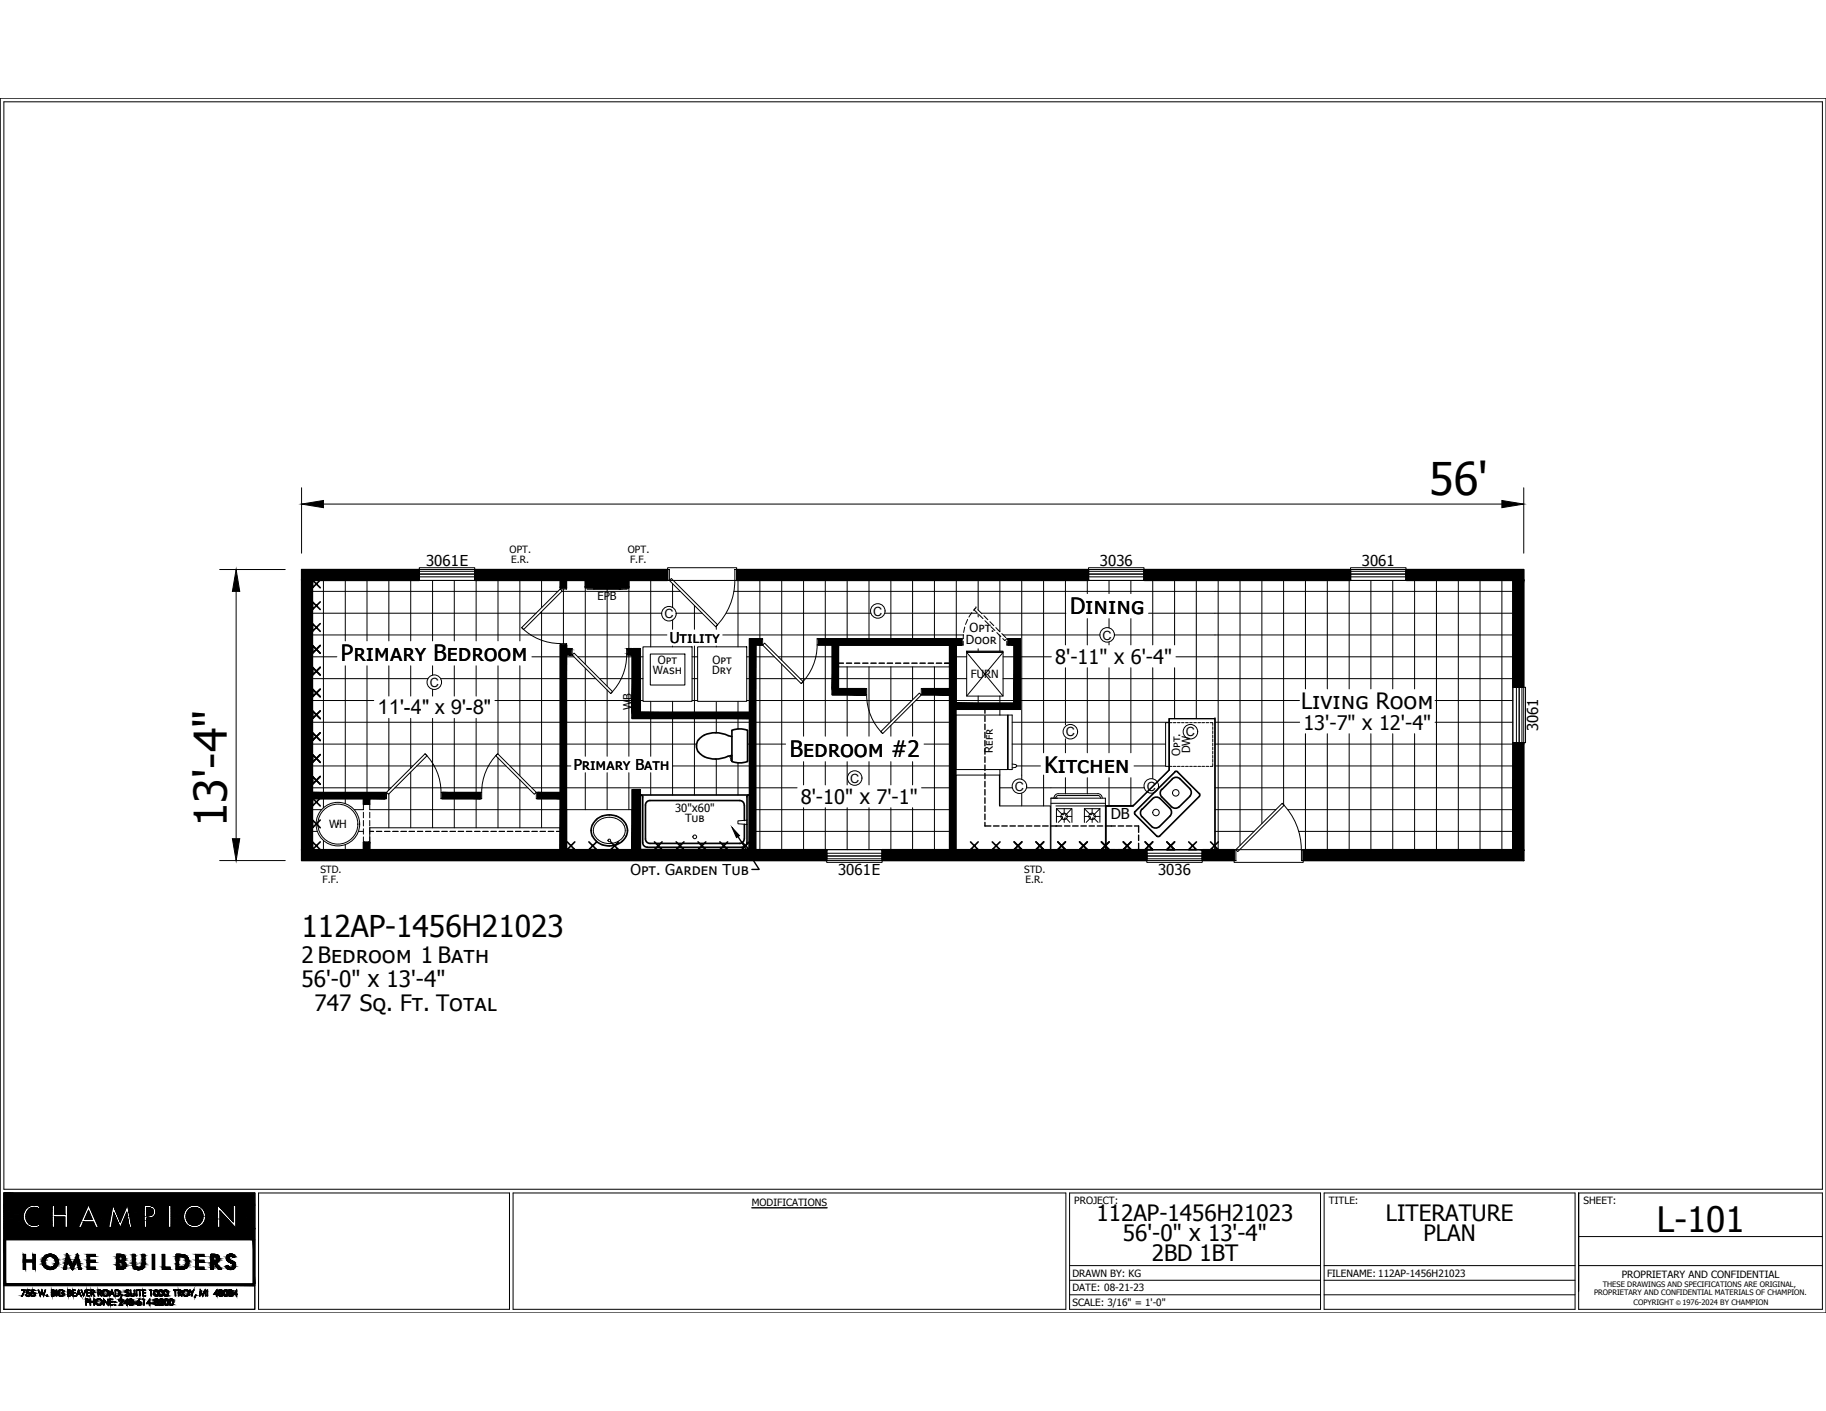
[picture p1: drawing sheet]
<svg xmlns="http://www.w3.org/2000/svg" width="279mm" height="216mm" viewBox="0 0 279 216" stroke-linecap="round" stroke-linejoin="round" font-family="sans-serif">
<defs><g id="words">
<g font-size="6.9">
<text x="218.7" y="75.7">56'</text>
<text x="34.7" y="126.6" transform="rotate(-90 34.7 126.6)">13'-4&quot;</text>
</g>
<text font-size="5.4" x="253.5" y="188.5">L-101</text>
<text font-size="4.6" x="46.1" y="143.4">112AP-1456H21023</text>
<g font-size="3.4">
<text x="163.7" y="94">Dining</text>
<text x="52.2" y="101.2">Primary Bedroom</text>
<text x="199.1" y="108.4">Living Room</text>
<text x="120.9" y="115.8">Bedroom #2</text>
<text x="159.8" y="118.3">Kitchen</text>
<text x="46.1" y="147.4">2 Bedroom 1 Bath</text>
<text x="46.1" y="151">56'-0&quot; x 13'-4&quot;</text>
<text x="48.1" y="154.6">747 Sq. Ft. Total</text>
<text x="167.8" y="186.8">112AP-1456H21023</text>
<text x="171.8" y="189.9">56'-0&quot; x 13'-4&quot;</text>
<text x="212.1" y="186.8">LITERATURE</text>
<text x="217.8" y="189.9">PLAN</text>
<text x="176.2" y="193">2BD 1BT</text>
</g>
<g font-size="3.1">
<text x="161.5" y="101.5">8'-11&quot; x 6'-4&quot;</text>
<text x="57.8" y="109.3">11'-4&quot; x 9'-8&quot;</text>
<text x="199.4" y="111.6">13'-7&quot; x 12'-4&quot;</text>
<text x="122.5" y="123">8'-10&quot; x 7'-1&quot;</text>
</g>
<g font-size="2.3">
<text x="65.2" y="86.6">3061E</text>
<text x="168.3" y="86.6">3036</text>
<text x="208.4" y="86.6">3061</text>
<text x="102.5" y="98.4">Utility</text>
<text x="235.4" y="111.9" transform="rotate(-90 235.4 111.9)">3061</text>
<text x="87.8" y="117.8">Primary Bath</text>
<text x="169.9" y="125.4">DB</text>
<text x="96.5" y="133.9">Opt. Garden Tub</text>
<text x="128.2" y="133.9">3061E</text>
<text x="177.2" y="133.9">3036</text>
</g>
<g font-size="1.9">
<text x="101.7" y="94.6">C</text>
<text x="133.6" y="94.2">C</text>
<text x="147.8" y="98.5">Door</text>
<text x="148.4" y="96.7">Opt.</text>
<text x="168.7" y="97.9">C</text>
<text x="65.8" y="105.1">C</text>
<text x="163.1" y="112.7">C</text>
<text x="181.5" y="112.7">C</text>
<text x="130.1" y="119.7">C</text>
<text x="155.3" y="121">C</text>
<text x="175.5" y="121">C</text>
</g>
<g font-size="1.7">
<text x="91.4" y="91.8">EPB</text>
<text x="100.7" y="101.6">Opt</text>
<text x="109" y="101.6">Opt</text>
<text x="99.9" y="103.1">Wash</text>
<text x="109" y="103.1">Dry</text>
<text x="148.6" y="103.8">FURN</text>
<text x="96.6" y="108.7" transform="rotate(-90 96.6 108.7)">WB</text>
<text x="151.9" y="115.2" transform="rotate(-90 151.9 115.2)">Refr</text>
<text x="180.6" y="115.7" transform="rotate(-90 180.6 115.7)">Opt.</text>
<text x="182.1" y="115.3" transform="rotate(-90 182.1 115.3)">DW</text>
<text x="103.3" y="124.3">30&quot;x60&quot;</text>
<text x="104.8" y="125.8">Tub</text>
<text x="50.4" y="126.7">WH</text>
</g>
<g font-size="1.5">
<text x="78" y="84.7">OPT.</text>
<text x="78.2" y="86.1">E.R.</text>
<text x="96.1" y="84.7">OPT.</text>
<text x="96.4" y="86.1">F.F.</text>
<text x="49" y="133.6">STD.</text>
<text x="49.3" y="135.1">F.F.</text>
<text x="156.7" y="133.6">STD.</text>
<text x="156.9" y="135.1">E.R.</text>
<text x="115" y="184.5">MODIFICATIONS</text>
<text x="164.4" y="184.2">PROJECT:</text>
<text x="203.3" y="184.2">TITLE:</text>
<text x="242.3" y="184.2">SHEET:</text>
<text x="164.1" y="195.3">DRAWN BY: KG</text>
<text x="164.1" y="197.5">DATE: 08-21-23</text>
<text x="203.1" y="195.3">FILENAME: 112AP-1456H21023</text>
<text x="248.1" y="195.5">PROPRIETARY AND CONFIDENTIAL</text>
<text x="164.1" y="199.8">SCALE: 3/16&quot; = 1'-0&quot;</text>
</g>
<g font-size="1.1">
<text x="245.3" y="196.9">THESE DRAWINGS AND SPECIFICATIONS ARE ORIGINAL,</text>
<text x="243.9" y="198.1">PROPRIETARY AND CONFIDENTIAL MATERIALS OF CHAMPION.</text>
<text x="250" y="199.7">COPYRIGHT</text>
<text x="257.4" y="199.7">1976-2024 BY CHAMPION</text>
</g>
<text font-size=".9" x="256.5" y="199.7">©</text>
</g></defs>
<!-- layer: L-Flor-Tile -->
<g fill="none" stroke="#000" stroke-width=".15">
<path d="M47.8 90.5h37.6M47.8 93.8h34.2M47.8 97.2h54.2M49.5 88.8v32.4M52.8 88.8v9.3M56.2 88.8v9.3M59.5 88.8v9.3M62.8 88.8v9.3M66.2 88.8v9.3M69.5 88.8v9.3M72.9 88.8v9.3M76.2 88.8v9.3"/>
<path d="M79.5 88.8v9.3M82.6 93.8h18.7M82.9 88.8v4.2M82.9 93.6v27.6M86 90.5h18.1M86.2 90.1v8.4M89.6 89.9v11.7M92.9 90.1v14.9M96.2 89.9v9.4M99.6 88.8v10.2M102.9 89.3v3.6M102.9 94.9v1.4"/>
<path d="M102.9 98.8v.2M103.5 93.8h3.9M106.3 92.6v3.7M106.3 98.8v10.2M109.6 95.8v.5M109.6 98.8v.2M110.6 97.2h36.8M111.1 93.8h22.1M112.3 90.5h119.2M112.9 88.8v10.2M116.3 88.8v8.9M116.3 98.7v31.3"/>
<path d="M119.6 88.8v12.2M123 88.8v23.8M126.3 88.8v8.9M126.3 98.7v13.9M129.6 88.8v8.9M133 88.8v8.9M135.4 93.8h14.2M136.3 88.8v8.9M139.6 88.8v8.9M143 88.8v8.9M146.3 88.8v8.9M146.3 98.7v8.9"/>
<path d="M149.7 88.8v4.5M149.7 93.9v.5M149.7 99.3v.3M150.2 93.8h12.9M152.9 97.2h.1M153 88.8v7.9M153 97.3v2.3M153.5 97.2h14.8M156.3 88.8v30.4M159.7 88.8v26.4M163 88.8v9.9M166.4 88.8v2"/>
<path d="M166.4 94.7v4M169.7 88.8v2M169.7 94.7v1.4M169.7 98.2v.5M170.5 97.2h61M173 88.8v2M173 94.7v4M175.7 93.8h55.8M176.4 88.8v9.9M179.7 88.8v9.9M183 88.8v21.2M186.4 88.8v41.2"/>
<path d="M189.7 88.8v40.6M193.1 88.8v37.2M196.4 88.8v34.3M199.7 88.8v16.6M203.1 88.8v16.6M206.4 88.8v16.6M209.8 88.8v16.6M213.1 88.8v16.6M216.5 88.8v16.6M219.8 88.8v41.2M223.1 88.8v41.2M226.5 88.8v41.2"/>
<path d="M229.8 88.8v41.2M47.8 100.5h3.7M47.8 103.8h17.7M47.8 107.2h9.4M47.8 110.5h37.9M47.8 113.9h37.9M47.8 117.2h15.4M52.8 101.9v19.3M56.2 101.9v19.3M59.5 101.9v4.6M59.5 109.9v11M62.8 101.9v4.6"/>
<path d="M62.8 109.9v7.6M62.8 118.1v8.6M63.8 117.2h13.6M66.2 101.9v1.4M66.2 105.5v1M66.2 109.9v16.8M67.4 103.8h18.3M69.5 101.9v4.6M69.5 109.9v11.3M72.9 101.9v4.6M72.9 109.9v11.3M75.7 107.2h10"/>
<path d="M76.2 101.9v13.5M76.2 116v10.7M78 117.2h7.7M79.5 101.9v16.8M79.5 119.3v7.4M81.4 100.5h4.3M86.7 100.5h1.1M86.7 103.8h4.5M86.7 107.2h10M86.7 110.5h28M86.7 113.9h19.9M86.7 117.2h.7"/>
<path d="M88.4 100.5h8.3M89.6 102.2v13.5M89.6 118.2v5.7M91.7 103.8h5M92.9 105.6v10.1M92.9 118.2v5.7M96.2 100.2v15.5M96.2 118.2v5.7M98 100.5h.4M98 103.8h.4M98 107.2h.4M99.6 107.3v1.7"/>
<path d="M99.6 110v5.7M99.6 118.2v3.4M102.9 117.2h11.8M102.9 107.3v1.7M102.9 110v11.6M105.9 100.5h.8M105.9 103.8h.8M105.9 107.2h.8M106.3 110v11.6M109.6 107.4v1.6M109.6 110v2.1M109.6 116.1v5.5"/>
<path d="M112.9 107.3v1.6M112.9 110v1.5M112.9 116.7v4.9M114.3 100.5h.4M114.3 103.8h.4M114.3 107.2h.4M114.4 113.9h.3M115.6 100.5h2.9M115.6 103.8h6.2M115.6 107.2h24M115.6 110.5h20.6M115.6 113.9h4.6"/>
<path d="M115.6 117.2h29.7M119.1 100.5h8.2M119.6 101.6v28.4M122.4 103.8h4.9M123 116.5v3.6M126.3 116.5v3.6M128.3 103.8h17M129.6 102v3.4M129.6 106.3v6.3M129.6 116.5v3.6M133 102v10.6M133 116.5v3.6"/>
<path d="M136.3 102v8.4M136.3 111v1.6M136.3 116.5v3.6M136.8 110.5h8.5M139.6 102v5.1M139.6 107.7v4.9M139.6 116.5v3.6M140.1 107.2h5.2M141.4 113.9h3.9M143 102v3.4M143 106.3v23.7M146.3 100.5h1.6"/>
<path d="M146.3 103.8h1.6M146.3 107.2h8.9M149.7 106.5v1.1M153 106.5v1.1M153 108.6v.8M153 117.8v5.5M153.5 100.5h1.7M153.5 103.8h1.7M154.9 110.5h24M154.9 113.9h23.5M155.6 117.2h3.6M156.1 100.5h4.8"/>
<path d="M156.1 103.8h75.4M156.1 107.2h42.7M159.7 118.6v4.7M163 102.2v8.7M163 113.1v2.1M163 119v2.5M166.4 102.2v13M166.4 119v2.5M169.7 102.2v13M169.7 119v4.3M173 102.2v13M173 119v4.3"/>
<path d="M173.5 117.2h4.9M176.4 102.2v17M179.7 102.2v7.8M179.9 100.5h51.6M185.9 110.5h13M185.9 113.9h45.6M185.9 117.2h45.6M199.7 112.3v17.7M203.1 112.3v17.7M206.4 112.3v17.7M209.8 112.3v17.7M213.1 112.3v17.7"/>
<path d="M216.5 112.3v17.7M219.6 107.2h11.9M219.6 110.5h11.9M47.8 120.5h12M47.8 123.9h1.4M47.8 127.2h.8M49.5 122.2v1.4M49.5 128.6v1.4M52.8 122.2v.8M52.8 129.2v.8M54.2 123.9h1.4M54.9 127.2h.7"/>
<path d="M56.6 123.9h29.1M59.5 121.5v5.2M60.4 120.5h20.4M69.5 122.2v4.5M72.9 122.2v4.5M81.4 120.5h4.3M82.9 122.2v4.5M86.7 120.5h28M115.6 120.5h6.4M115.6 123.9h29.7M115.6 127.2h29.7M123 123.6v6.4"/>
<path d="M126.3 123.6v6.4M129.6 123.6v6.4M133 123.6v6.4M136.3 123.6v6.4M139.6 123.6v6.4M141 120.5h4.3M152.9 120.5h2M156.3 121.4v1.9M157.1 120.5h18M161.6 123.3h8.5M185.9 120.5h45.6M185.9 123.9h9.3"/>
<path d="M185.9 127.2h6M197 123.9h34.5M198.7 127.2h32.8"/>
</g>
<!-- layer: A-Wall -->
<g fill="#000" stroke="#000" stroke-width=".15">
<path d="M46.1 88.8v41.2l1.6-41.2zM47.7 88.8v41.2h-1.6z"/>
<path d="M47.7 88.8v41.2l.1-41.2zM47.8 88.8v41.2h-.1z"/>
<path d="M46.1 87.1l18.1 1.6v-1.6zM46.1 87.1l18.1 1.6h-18.1z"/>
<path d="M46.1 88.7l18.1 .1v-.1zM46.1 88.7l18.1 .1h-18.1z"/>
<path d="M85.9 88.8l-.2 1.1h.2zM85.7 88.8h.2l-.2 1.1z"/>
<path d="M86.6 88.8l-.7 1.1h.7zM85.9 88.8h.7l-.7 1.1z"/>
<path d="M86.7 88.8l-.1 1.1h.1zM86.6 88.8h.1l-.1 1.1z"/>
<path d="M86.7 99.3v.1h.6zM86.7 99.3h.6v.1z"/>
<path d="M96.1 99.3v.1h.6zM96.1 99.3h.6v.1z"/>
<path d="M89.6 88.8l6.6 1v-1zM89.6 88.8l6.6 1h-6.6z"/>
<path d="M89.6 89.8l6.6 .1v-.1zM89.6 89.8l6.6 .1h-6.6z"/>
<path d="M96.7 99.3v9.7l.2-9.7zM96.9 99.3v9.7h-.2z"/>
<path d="M96.9 99.3v9.7l.9-9.7zM97.8 99.3v9.7h-.9z"/>
<path d="M97.8 99.3v9.7l.2-9.7zM98 99.3v9.7h-.2z"/>
<path d="M72.6 87.1l29.6 1.6v-1.6zM72.6 87.1l29.6 1.6h-29.6z"/>
<path d="M72.6 88.7l29.6 .1v-.1zM72.6 88.7l29.6 .1h-29.6z"/>
<path d="M114.7 97.7v32.3l.1-32.3zM114.8 97.7v32.3h-.1z"/>
<path d="M114.8 97.7v32.3l.7-32.3zM115.5 97.7v32.3h-.7z"/>
<path d="M115.5 97.7v32.3l.1-32.3zM115.6 97.7v32.3h-.1z"/>
<path d="M115.6 97.9l.9 .7v-.7zM115.6 97.9l.9 .7h-.9z"/>
<path d="M115.6 98.6l.9 .1v-.1zM115.6 98.6l.9 .1h-.9z"/>
<path d="M115.6 97.7l.9 .2v-.2zM115.6 97.7l.9 .2h-.9z"/>
<path d="M125.2 97.9l22 .7v-.7zM125.2 97.9l22 .7h-22z"/>
<path d="M125.2 98.6l22 .1v-.1zM125.2 98.6l22 .1h-22z"/>
<path d="M125.2 97.7l22 .2v-.2zM125.2 97.7l22 .2h-22z"/>
<path d="M154.3 97.9l.9 .7v-.7zM154.3 97.9l.9 .7h-.9z"/>
<path d="M154.3 98.6l.9 .1v-.1zM154.3 98.6l.9 .1h-.9z"/>
<path d="M154.3 97.7l.9 .2v-.2zM154.3 97.7l.9 .2h-.9z"/>
<path d="M112.7 87.1l53.9 1.6v-1.6zM112.7 87.1l53.9 1.6h-53.9z"/>
<path d="M112.7 88.7l53.9 .1v-.1zM112.7 88.7l53.9 .1h-53.9z"/>
<path d="M175 87.1l31.7 1.6v-1.6zM175 87.1l31.7 1.6h-31.7z"/>
<path d="M175 88.7l31.7 .1v-.1zM175 88.7l31.7 .1h-31.7z"/>
<path d="M215.1 87.1l18.1 1.6v-1.6zM215.1 87.1l18.1 1.6h-18.1z"/>
<path d="M215.1 88.7l18.1 .1v-.1zM215.1 88.7l18.1 .1h-18.1z"/>
<path d="M86.7 99.4v.7h.6zM86.7 99.4h.6v.7z"/>
<path d="M86.7 100.1v.1h.6zM86.7 100.1h.6v.1z"/>
<path d="M96.1 99.4v.7h.6zM96.1 99.4h.6v.7z"/>
<path d="M96.1 100.1v.1h.6zM96.1 100.1h.6v.1z"/>
<path d="M96.7 109.1v.7h18zM96.7 109.1h18v.7z"/>
<path d="M96.7 109v.1h18zM96.7 109h18v.1z"/>
<path d="M96.7 109.8v.2h18zM96.7 109.8h18v.2z"/>
<path d="M127.3 105.5v.7h5.1zM127.3 105.5h5.1v.7z"/>
<path d="M127.3 105.4v.1h5.1zM127.3 105.4h5.1v.1z"/>
<path d="M127.3 106.2v.1h5.1zM127.3 106.2h5.1v.1z"/>
<path d="M127.5 98.7l-.2 6.7h.2zM127.3 98.7h.2l-.2 6.7z"/>
<path d="M128.2 98.7l-.7 6.7h.7zM127.5 98.7h.7l-.7 6.7z"/>
<path d="M128.3 98.7l-.1 6.7h.1zM128.2 98.7h.1l-.1 6.7z"/>
<path d="M141.2 105.5v.7h4.1zM141.2 105.5h4.1v.7z"/>
<path d="M141.2 105.4v.1h4.1zM141.2 105.4h4.1v.1z"/>
<path d="M141.2 106.2v.1h4.1zM141.2 106.2h4.1v.1z"/>
<path d="M146.3 107.7v.7h9.8zM146.3 107.7h9.8v.7z"/>
<path d="M146.3 107.6v.1h9.8zM146.3 107.6h9.8v.1z"/>
<path d="M146.3 108.4v.2h9.8zM146.3 108.4h9.8v.2z"/>
<path d="M155.3 97.7l-.1 9.9h.1zM155.2 97.7h.1l-.1 9.9z"/>
<path d="M156 97.7l-.7 9.9h.7zM155.3 97.7h.7l-.7 9.9z"/>
<path d="M156.1 97.7l-.1 9.9h.1zM156 97.7h.1l-.1 9.9z"/>
<path d="M231.6 88.8l-.1 16.4h.1zM231.5 88.8h.1l-.1 16.4z"/>
<path d="M233.2 88.8l-1.6 16.4h1.6zM231.6 88.8h1.6l-1.6 16.4z"/>
<path d="M46.1 130.1v1.6h80.4zM46.1 130.1h80.4v1.6z"/>
<path d="M46.1 130v.1h80.4zM46.1 130h80.4v.1z"/>
<path d="M55.8 122.2l-.2 .8h.2zM55.6 122.2h.2l-.2 .8z"/>
<path d="M55.8 128.9l-.2 1.1h.2zM55.6 128.9h.2l-.2 1.1z"/>
<path d="M56.4 122.2l-.6 .8h.6zM55.8 122.2h.6l-.6 .8z"/>
<path d="M56.4 128.9l-.6 1.1h.6zM55.8 128.9h.6l-.6 1.1z"/>
<path d="M56.6 122.2l-.2 .8h.2zM56.4 122.2h.2l-.2 .8z"/>
<path d="M56.6 128.9l-.2 1.1h.2zM56.4 128.9h.2l-.2 1.1z"/>
<path d="M47.8 121.4l11.1 .7v-.7zM47.8 121.4l11.1 .7h-11.1z"/>
<path d="M47.8 122.1l11.1 .1v-.1zM47.8 122.1l11.1 .1h-11.1z"/>
<path d="M47.8 121.2l11.1 .2v-.2zM47.8 121.2l11.1 .2h-11.1z"/>
<path d="M67.7 121.4l5.8 .7v-.7zM67.7 121.4l5.8 .7h-5.8z"/>
<path d="M67.7 122.1l5.8 .1v-.1zM67.7 122.1l5.8 .1h-5.8z"/>
<path d="M67.7 121.2l5.8 .2v-.2zM67.7 121.2l5.8 .2h-5.8z"/>
<path d="M82.3 121.4l3.4 .7v-.7zM82.3 121.4l3.4 .7h-3.4z"/>
<path d="M82.3 122.1l3.4 .1v-.1zM82.3 122.1l3.4 .1h-3.4z"/>
<path d="M82.3 121.2l3.4 .2v-.2zM82.3 121.2l3.4 .2h-3.4z"/>
<path d="M85.9 98.7l-.2 31.3h.2zM85.7 98.7h.2l-.2 31.3z"/>
<path d="M86.6 98.7l-.7 31.3h.7zM85.9 98.7h.7l-.7 31.3z"/>
<path d="M86.7 98.7l-.1 31.3h.1zM86.6 98.7h.1l-.1 31.3z"/>
<path d="M96.7 120.8v9.2l.2-9.2zM96.9 120.8v9.2h-.2z"/>
<path d="M96.9 120.8v9.2l.9-9.2zM97.8 120.8v9.2h-.9z"/>
<path d="M97.8 120.8v9.2l.2-9.2zM98 120.8v9.2h-.2z"/>
<path d="M135 130.1v1.6h40.5zM135 130.1h40.5v1.6z"/>
<path d="M135 130v.1h40.5zM135 130h40.5v.1z"/>
<path d="M145.4 98.7l-.1 31.3h.1zM145.3 98.7h.1l-.1 31.3z"/>
<path d="M146.1 98.7l-.7 31.3h.7zM145.4 98.7h.7l-.7 31.3z"/>
<path d="M146.3 98.7l-.2 31.3h.2zM146.1 98.7h.2l-.2 31.3z"/>
<path d="M184 130.1v1.6h4.8zM184 130.1h4.8v1.6z"/>
<path d="M184 130v.1h4.8zM184 130h4.8v.1z"/>
<path d="M199.4 130.1v1.6h33.8zM199.4 130.1h33.8v1.6z"/>
<path d="M199.4 130v.1h33.8zM199.4 130h33.8v.1z"/>
<path d="M231.6 113.6l-.1 16.4h.1zM231.5 113.6h.1l-.1 16.4z"/>
<path d="M233.2 113.6l-1.6 16.4h1.6zM231.6 113.6h1.6l-1.6 16.4z"/>
</g>
<g fill="none" stroke="#000" stroke-width=".21">
<path d="M46.1 87.1h18.1v1.6h-18.1zM46.1 88.7h18.1v.1h-18.1zM46.1 88.8h1.6v41.2h-1.6zM47.7 88.8h.1v41.2h-.1zM72.6 87.1h29.6v1.6h-29.6zM72.6 88.7h29.6v.1h-29.6zM85.7 98.7h.2v31.3h-.2zM85.7 88.8h.2v1.1h-.2zM85.9 98.7h.7v31.3h-.7zM85.9 88.8h.7v1.1h-.7zM86.7 99.4h.6v.7h-.6zM86.7 99.3h.6v.1h-.6z"/>
<path d="M89.6 88.8h6.6v1h-6.6zM89.6 89.8h6.6v.1h-6.6zM96.1 99.4h.6v.7h-.6zM96.1 99.3h.6v.1h-.6zM96.9 99.3h.9v9.7h-.9zM97.8 99.3h.2v9.7h-.2zM112.7 87.1h53.9v1.6h-53.9zM112.7 88.7h53.9v.1h-53.9zM114.8 97.7h.7v32.3h-.7zM115.5 97.7h.1v32.3h-.1zM115.6 97.9h.9v.7h-.9zM115.6 98.6h.9v.1h-.9z"/>
<path d="M125.2 97.9h22v.7h-22zM125.2 98.6h22v.1h-22zM127.3 98.7h.2v6.7h-.2zM127.5 98.7h.7v6.7h-.7zM145.3 98.7h.1v31.3h-.1zM145.4 98.7h.7v31.3h-.7zM154.3 97.9h.9v.7h-.9zM154.3 98.6h.9v.1h-.9zM155.2 97.7h.1v9.9h-.1zM155.3 97.7h.7v9.9h-.7zM175 87.1h31.7v1.6h-31.7zM175 88.7h31.7v.1h-31.7z"/>
<path d="M215.1 87.1h18.1v1.6h-18.1zM215.1 88.7h18.1v.1h-18.1zM231.5 88.8h.1v16.4h-.1zM231.6 88.8h1.6v16.4h-1.6zM96.7 109.1h18v.7h-18zM96.7 109h18v.1h-18zM127.3 105.5h5.1v.7h-5.1zM127.3 105.4h5.1v.1h-5.1zM141.2 105.5h4.1v.7h-4.1zM141.2 105.4h4.1v.1h-4.1zM146.3 107.7h9.8v.7h-9.8zM146.3 107.6h9.8v.1h-9.8z"/>
<path d="M231.5 113.6h.1v16.4h-.1zM231.6 113.6h1.6v16.4h-1.6zM46.1 130.1h80.4v1.6h-80.4zM46.1 130h80.4v.1h-80.4zM47.8 121.4h11.1v.7h-11.1zM47.8 122.1h11.1v.1h-11.1zM55.6 128.9h.2v1.1h-.2zM55.6 122.2h.2v.8h-.2zM55.8 128.9h.6v1.1h-.6zM55.8 122.2h.6v.8h-.6zM67.7 121.4h5.8v.7h-5.8zM67.7 122.1h5.8v.1h-5.8z"/>
<path d="M82.3 121.4h3.4v.7h-3.4zM82.3 122.1h3.4v.1h-3.4zM96.9 120.8h.9v9.2h-.9zM97.8 120.8h.2v9.2h-.2zM135 130.1h40.5v1.6h-40.5zM135 130h40.5v.1h-40.5zM184 130.1h4.8v1.6h-4.8zM184 130h4.8v.1h-4.8zM199.4 130.1h33.8v1.6h-33.8zM199.4 130h33.8v.1h-33.8z"/>
</g>
<!-- layer: L-Anno-Dims -->
<g fill="none" stroke="#000" stroke-width=".15">
<path d="M46.1 74.6v10M49.5 77.1h180.3M233.2 74.6v10M33.6 87.1h10M36.1 90.5v37.8M33.6 131.7h10"/>
<circle cx="102.4" cy="93.9" r="1.11"/>
<circle cx="134.3" cy="93.5" r="1.11"/>
<circle cx="169.4" cy="97.1" r="1.11"/>
<circle cx="66.5" cy="104.4" r="1.11"/>
<circle cx="130.8" cy="119.1" r="1.11"/>
<circle cx="163.8" cy="112" r="1.11"/>
<circle cx="182.1" cy="112" r="1.11"/>
<circle cx="156" cy="120.3" r="1.11"/>
<circle cx="176.2" cy="120.3" r="1.11"/>
</g>
<path d="M46.1 77.1l3.4-.5v1.1zM229.8 76.6l3.4 .5-3.4 .6zM36.1 87.1l.6 3.4h-1.1zM35.6 128.3h1.1l-.6 3.4zM112 126.6l1.2 1.3-.5 .3z" fill="#000" stroke="#000" stroke-width=".15"/>
<!-- layer: A-Wall -->
<g fill="none" stroke="#000" stroke-width=".15">
<path d="M86.6 98.7h.1v31.3h-.1zM86.6 88.8h.1v1.1h-.1zM96.7 99.3h.2v9.7h-.2zM114.7 97.7h.1v32.3h-.1zM115.6 97.7h.9v.2h-.9zM125.2 97.7h22v.2h-22zM128.2 98.7h.1v6.7h-.1zM146.1 98.7h.2v31.3h-.2zM154.3 97.7h.9v.2h-.9zM156 97.7h.1v9.9h-.1zM86.7 100.1h.6v.1h-.6zM96.1 100.1h.6v.1h-.6z"/>
<path d="M96.7 109.8h18v.2h-18zM127.3 106.2h5.1v.1h-5.1zM141.2 106.2h4.1v.1h-4.1zM146.3 108.4h9.8v.2h-9.8zM47.8 121.2h11.1v.2h-11.1zM56.4 128.9h.2v1.1h-.2zM56.4 122.2h.2v.8h-.2zM67.7 121.2h5.8v.2h-5.8zM82.3 121.2h3.4v.2h-3.4zM96.7 120.8h.2v9.2h-.2z"/>
</g>
<!-- layer: A-Case-Ctop -->
<path d="M146.3 118.6h6.6v4.7h7.8v6.7h-14.4zM178.9 117.8l-5.5 5.5 5.5-5.5M178.9 110h7v20M178.9 117.8v-7.8v7.8M185.9 110h.1M86.7 123.9h10v6.1h-10zM169.2 123.3v6.7h16.7v-20h-7v7.8l-5.5 5.5h-4.2v6.7h16.7M169.2 123.3h4.2h-4.2M169.2 123.3v6.7h16.7M173.4 123.3h.1" fill="none" stroke="#000" stroke-width=".15"/>
<!-- layer: A-Door -->
<g fill="none" stroke="#000" stroke-width=".15">
<path d="M79.8 96a8.4 8.4 0 0 0 5.9 2.5M85.7 89.9h1v.2h-1zM85.7 98.5h1v.2h-1zM85.7 90.1l.3 .3-5.9 5.9-.3-.3zM87.3 99.3h.2v.9h-.2zM95.9 99.3h.2v.9h-.2zM102.2 87.1h.2v1.7h-.2zM102.2 87.1v-.2h10.5v.2M102.4 88.8h10a10 10 0 0 1-2.9 7.1M102.4 88.8l.3-.3 7.1 7.1-.3 .3zM112.4 87.1h.3v1.7h-.3zM116.5 97.7h.2v1h-.2z"/>
<path d="M116.7 98.7l.3-.3 5.9 5.9-.3 .3zM125 98.7a8.4 8.4 0 0 1-2.4 5.9M125 97.7h.2v1h-.2zM147.2 98.1v.6h.2v-.6M147.4 97.2v.5h-.2M147.6 95.9l-.2 .9M148.1 94.8l-.4 .7M148.7 93.7l-.4 .7M149.2 93.1l-.2 .2 .5 .4M149.3 93h.1M149.3 93l-.3 .4M149.6 93.3l.6 .6"/>
<path d="M149.8 94l.6 .7M150.6 94.2l.6 .6M150.7 95l.6 .6M151.5 95.1l.6 .6M151.6 95.9l.6 .6M152.4 96l.6 .6M152.5 96.8l.6 .6M153.3 96.9l.6 .7M153.4 97.7l.4 .3 .3-.3h.2M154.1 98.1v.6h.2v-.6M65 115.3a8.4 8.4 0 0 1 2.5 5.9M65 115.3l.3 .3-5.9 5.9-.3-.3z"/>
<path d="M75.9 115.6l.3-.3 5.9 5.9-.3 .3zM76.1 115.3a8.4 8.4 0 0 0-2.4 5.9M87.5 100.2l.3-.3 5.9 5.9-.2 .3zM95.9 100.2a8.4 8.4 0 0 1-2.5 5.9M132.4 105.4h.2v.9h-.2zM132.6 106.3a8.4 8.4 0 0 0 2.5 5.9M134.8 112l5.9-6 .3 .3-5.9 5.9zM141 105.4h.2v.9h-.2zM58.9 121.2h.2v1h-.2zM67.5 121.2h.2v1h-.2zM73.5 121.2h.2v1h-.2zM82.1 121.2h.2v1h-.2z"/>
<path d="M188.8 130h.3v1.7h-.3zM188.8 131.7v.3h10.6v-.3M189.1 130h10M196.2 122.9a10 10 0 0 1 2.9 7.1M196.2 122.9l.3 .3-7.1 7.1-.3-.3zM199.1 130h.3v1.7h-.3z"/>
</g>
<!-- layer: A-Flor-Case-Ovhd -->
<g fill="none" stroke="#000" stroke-width=".21">
<path d="M150.7 108.6v.5M150.7 109.5v.9M150.7 110.8v.8M150.7 112.1v.8M150.7 113.3v.8M150.7 114.6v.8M150.7 115.8v.8M150.7 117.1v.8M150.7 118.3v.8M150.7 119.6v.8M150.7 125.8v.6h.9M150.7 120.8v.8"/>
<path d="M150.7 122.1v.8M150.7 123.3v.9M150.7 124.6v.8M152 126.4h.9M153.3 126.4h.8M154.5 126.4h.9M155.8 126.4h.8M157 126.4h.9M158.3 126.4h.8M159.5 126.4h.9M160.8 126.4h1.7M162.9 126.4h.8"/>
<path d="M164.1 126.4h.9M165.4 126.4h.8M166.6 126.4h.9M167.9 126.4h.8M169.1 126.4h1.6M170.1 130h.6M171.1 126.4h.8M171.1 130h.8M172.3 126.4h.9M172.3 130h.9M173.6 126.4h.6v1M174.2 129v1h-.6"/>
<path d="M174.2 127.8v.8"/>
</g>
<!-- layer: A-Glaz -->
<g fill="none" stroke="#000" stroke-width=".15">
<path d="M64.2 87.1h8.4v1.7h-8.4zM64.2 87.4h8.4v.4h-8.4zM64.2 87.8h8.4v.5h-8.4zM64.2 87.1v-.2h8.4v.2M64.2 88.8h8.4M166.6 87.1h8.4v1.7h-8.4zM166.6 87.4h8.4v.4h-8.4zM166.6 87.8h8.4v.5h-8.4zM166.6 87.1v-.2h8.4v.2M166.6 88.8h8.4M206.7 87.1h8.4v1.7h-8.4zM206.7 87.4h8.4v.4h-8.4z"/>
<path d="M206.7 87.8h8.4v.5h-8.4zM206.7 87.1v-.2h8.4v.2M206.7 88.8h8.4M231.5 105.2h1.7v8.4h-1.7zM231.5 105.2v8.4M232 105.2h.5v8.4h-.5zM232.5 105.2h.4v8.4h-.4zM233.2 105.2h.2v8.4h-.2M126.5 130h8.5v1.7h-8.5zM126.5 131h8.5v.4h-8.5zM126.5 130.6h8.5v.4h-8.5zM126.5 131.7v.3h8.5v-.3"/>
<path d="M126.5 130h8.5M175.5 130h8.5v1.7h-8.5zM175.5 131h8.5v.4h-8.5zM175.5 130.6h8.5v.4h-8.5zM175.5 131.7v.3h8.5v-.3M175.5 130h8.5"/>
</g>
<!-- layer: L-Anno-Dims -->
<g fill="none" stroke="#000" stroke-width=".25">
<path d="M49 98.8l-1.2 1.1v-1.1l1.2 1.1M49 95.4l-1.2 1.2v-1.2l1.2 1.2M49 92.1l-1.2 1.2v-1.2l1.2 1.2M49 88.8l-1.2 1.1v-1.1l1.2 1.1M49 118.8l-1.2 1.2v-1.2l1.2 1.2M49 115.5l-1.2 1.1v-1.1l1.2 1.1M49 112.1l-1.2 1.2v-1.2l1.2 1.2M49 108.8l-1.2 1.2v-1.2l1.2 1.2M49 105.5l-1.2 1.1v-1.1l1.2 1.1M49 102.1l-1.2 1.2v-1.2l1.2 1.2M49 128.8l-1.2 1.2v-1.2l1.2 1.2M49 125.5l-1.2 1.2v-1.2l1.2 1.2"/>
<path d="M49 122.1l-1.2 1.2v-1.2l1.2 1.2M86.8 128.8l1.1 1.2h-1.1l1.1-1.2M90.1 128.8l1.2 1.2h-1.2l1.2-1.2M93.5 128.8l1.1 1.2h-1.1l1.1-1.2M96.8 128.8l1.2 1.2h-1.2l1.2-1.2M100.1 128.8l1.2 1.2h-1.2l1.2-1.2M103.5 128.8l1.1 1.2h-1.1l1.1-1.2M106.8 128.8l1.2 1.2h-1.2l1.2-1.2M110.2 128.8l1.1 1.2h-1.1l1.1-1.2M113.5 128.8l1.2 1.2h-1.2l1.2-1.2M148.5 128.8l1.2 1.2h-1.2l1.2-1.2M151.8 128.8l1.2 1.2h-1.2l1.2-1.2"/>
<path d="M155.2 128.8l1.2 1.2h-1.2l1.2-1.2M158.5 128.8l1.2 1.2h-1.2l1.2-1.2M161.9 128.8l1.1 1.2h-1.1l1.1-1.2M165.2 128.8l1.2 1.2h-1.2l1.2-1.2M168.5 128.8l1.2 1.2h-1.2l1.2-1.2M171.9 128.8l1.2 1.2h-1.2l1.2-1.2M175.2 128.8l1.2 1.2h-1.2l1.2-1.2M178.5 128.8l1.2 1.2h-1.2l1.2-1.2M181.9 128.8l1.2 1.2h-1.2l1.2-1.2M185.2 128.8l1.2 1.2h-1.2l1.2-1.2"/>
</g>
<!-- layer: A-Open -->
<path d="M55.6 123.9v-.9h1v.9M55.6 128.1v.8h1v-.8M55.6 124.3v.8M55.6 125.5v.9M55.6 126.8v.8M56.6 124.3v.8M56.6 125.5v.9M56.6 126.8v.8" fill="none" stroke="#000" stroke-width=".15"/>
<!-- layer: 0 -->
<g fill="none" stroke="#000" stroke-width=".15">
<path d="M0 15h279.4v185.9h-279.4zM.6 15.6h278.2v166.4h-278.2zM98.4 99h7.5v8.3h-7.5zM106.7 99h7.6v8.3h-7.6zM147.9 99.8v6.7h5.6v-6.7M147.9 99.6h5.6v.2h-5.6zM99.5 100.1h5.3v4.7h-5.3zM111.7 115.8l.3-.1v.6h-.2zM146.3 109.4h7.9v8.4h-7.9zM147.9 106.5l5.6-6.7h-5.6l5.6 6.7M154.3 109.4h.6v8.4h-.6zM154.9 116.9l.5 .1"/>
<path d="M155.4 117l.2 .2-.2 .2M155.4 117.4l-.5 .1M179.3 110.6h-.9v6.7h.9M179.5 117.3h.4M179.5 110.6h.4M180.1 117.3h.5M180.1 110.6h.5M180.8 117.3h.4M180.8 110.6h.4M181.4 117.3h.4M181.4 110.6h.4M182 117.3h.4"/>
<path d="M182 110.6h.4M182.6 117.3h.5M182.6 110.6h.5M183.3 117.3h.4M183.3 110.6h.4M183.9 117.3h.4M183.9 110.6h.4M184.5 117.3h.5M184.5 110.6h.5M185.2 110.6h.4v.4M185.6 116.8v.5h-.4M185.6 111.2v.4"/>
<path d="M185.6 111.8v.4M185.6 112.5v.4M185.6 113.1v.4M185.6 113.7v.4M185.6 114.3v.4M185.6 115v.4M185.6 115.6v.4M185.6 116.2v.4M91 126.3a2.09 2.09 0 0 0 2.2 2.8l1-.2 .8-.4M95 125.7a2.68 2.68 0 0 0-4 .6M95 125.7l.5 .6M95.5 126.3a1.74 1.74 0 0 1-.5 2.2"/>
<path d="M112.9 125.6v.4M112.9 126l1.4 .2M114.3 125.5l-1.4 .1M160.8 122.1h8.3v7.9h-8.3zM160.8 122.9h8.3M161.5 122.1l.2-.3 .3-.1h6l.3 .2 .1 .2M161.6 123.7l.9 .9 .2 .1 .1-.2M161.6 123.7v2.1M161.6 123.7h2.4l-.9 .9M161.6 124.9h.8M162 121.4a.69 .69 0 0 0-.7 .7M162 121.5h6"/>
<path d="M162.4 124.9l.2 .1-.1 .2M162.5 125.2l-.6 .6M162.8 123.7v.8M162.8 125.3v.5M163.1 124.6v.3h.9M163.1 125.2h-.2l-.1 .1M163.1 125.2l.6 .6M164 123.7v2.1M165.9 123.7l.9 .9 .2 .1 .1-.2M165.9 123.7h2.4M165.9 124.9h.8M165.9 123.7v2.1"/>
<path d="M166.7 124.9l.1 .1v.2M166.8 125.2l-.6 .6M167.1 123.7v.8M167.1 125.3v.5M167.4 125.2h-.2l-.1 .1M167.4 125.2l.6 .6M167.5 124.9h.8M168 121.4a.69 .69 0 0 1 .7 .7M168.3 123.7l-.9 .9v.2l.1 .1M168.3 123.7v2.1M.6 182.5h38.4v17.8h-38.4zM.6 196.7h38.4"/>
<path d="M.9 189.7h37.8v6.7h-37.8zM3.3 197.4h.6l-.5 1-.1-.1 .4-.8h-.4zM3.6 191.9h.3v.9h1.1v-.9h.4v2.3h-.4v-1.1h-1.1v1.1h-.3zM4.1 184.8l.8-.4h.5l.5 .1a.31 .31 0 0 1 .2 .5v.1l-.4-.3-.4-.1-.6 .2-.5 .4-.2 .6v.7l.4 .6 .3 .2 .6 .1 .5-.1 .3-.2v.3a.57 .57 0 0 1-.6 .4h-.5l-.6-.3-.4-.3-.3-.5-.1-.9 .2-.7zM4.2 197.4h.4v.1h-.4v.3a.29 .29 0 0 1 .4 .1 .29 .29 0 0 1-.1 .4 .29 .29 0 0 1-.4-.2 .25 .25 0 0 0 .3 .1 .25 .25 0 0 0 0-.4 .25 .25 0 0 0-.3 .1zM4.9 197.4h.4v.1h-.3l-.1 .3a.29 .29 0 0 1 .4 .1 .29 .29 0 0 1-.1 .4 .29 .29 0 0 1-.4-.2 .26 .26 0 0 0 .4 .1 .26 .26 0 0 0 0-.4 .26 .26 0 0 0-.4 .1zM5.8 197.4h.1l.3 .7 .2-.8 .3 .8 .2-.7h.1l-.3 1-.3-.9-.2 .9zM7.1 198.2l.1 .1zM7.2 198.2h.1M7.3 198.3h.1M7.9 197.4a.3 .3 0 0 1 .3 0 .3 .3 0 0 1 .1 .4h-.1a.26 .26 0 0 1 .2 .4 .26 .26 0 0 1-.4 .1h-.1zM8 197.9h.3v.3h-.3z"/>
<path d="M8 197.4a.21 .21 0 0 1 .2 .1 .21 .21 0 0 1 0 .3h-.2zM8 184.4h.4v1.4h1.5v-1.4h.4v3.4h-.4v-1.6h-1.5v1.6h-.4zM8.6 197.4h.1v.9h-.1zM8.6 198.3h.1M9 197.5a.39 .39 0 0 1 .4-.2 .39 .39 0 0 1 .3 .3 .4 .4 0 0 0-.6-.1 .4 .4 0 0 0 0 .6 .4 .4 0 0 0 .6-.2h-.3v-.1h.4a.48 .48 0 0 1-.7 .5 .48 .48 0 0 1-.1-.8zM10.3 191.9l.8 1.7 .8-1.7 .5 2.3h-.4l-.2-1.4-.7 1.5-.7-1.5-.3 1.4h-.4zM10.4 197.4a.31 .31 0 0 1 .3 0 .31 .31 0 0 1 .1 .4h-.1a.26 .26 0 0 1 .2 .4 .26 .26 0 0 1-.4 .1h-.1zM10.5 197.9h.1a.2 .2 0 0 1 .2 .2 .2 .2 0 0 1-.2 .1h-.1zM10.5 197.4a.2 .2 0 0 1 .2 .1 .2 .2 0 0 1 0 .3h-.2zM11.1 197.4h.5v.1h-.4v.3h.4h-.4v.4h.4v.1h-.5zM12 197.3l.4 1-.2-.3h-.4l-.1 .3h-.1zM12 197.5l.2 .4h-.3z"/>
<path d="M12.4 197.4h.1l.3 .7 .3-.7h.1l-.4 1zM13.1 198.8a.31 .31 0 0 1 .4 0 .31 .31 0 0 1 0 .4l-.3 .1v.4h-.1zM13.2 198.8a.2 .2 0 0 1 .3 .1 .2 .2 0 0 1-.1 .3h-.2zM13.3 197.4h.4v.1h-.4v.3h.4h-.4v.4h.4v.1h-.4zM13.3 191.9h1.3v.4h-.9v.5h.9v.3h-.9v.8h.9v.3h-1.3zM13.5 185.2l.6 1.4h-1.1zM13.5 184.3l1.6 3.5h-.5l-.3-.8h-1.5l-.4 .8h-.4zM13.8 198.8h.1v.4h.5v-.4h.1v.9h-.1v-.5h-.5v.5h-.1zM13.9 197.4a.31 .31 0 0 1 .4 0 .31 .31 0 0 1 .1 .4l-.2 .1 .3 .4h-.1l-.3-.4-.1 .4h-.1zM14 197.4a.2 .2 0 0 1 .3 .1 .2 .2 0 0 1-.1 .3h-.2zM15 197.4h.2a.25 .25 0 0 1 .3 .2 .25 .25 0 0 1-.3 .3l.4 .4-.5-.4v.4h-.1zM15.1 197.4a.2 .2 0 0 1 .3 .2 .2 .2 0 0 1-.3 .2z"/>
<path d="M15.8 198.7l.7 .8v-.7h.1v.9l-.7-.8v.8h-.1zM16.8 198.8h.5v.1h-.4v.2h.4v.1h-.4v.4h.4v.1h-.5zM17.1 197.3l.4 1-.2-.3h-.4l-.1 .3h-.1zM17.1 197.5l.2 .4h-.3zM17.3 184.3l1.1 2.7 1.1-2.7 .7 3.5h-.4l-.4-2.2-1 2.3-1-2.3-.4 2.2h-.4zM17.5 199.6l.1 .1zM17.6 197.4a.51 .51 0 0 1 .8 .4 .51 .51 0 0 1-.8 .5zM17.7 197.4a.43 .43 0 0 1 .6 .4 .43 .43 0 0 1-.6 .4zM17.8 191.9l1 .1 .3 .2 .1 .5-.4 .3 .3 .1 .2 .4-.1 .4-.2 .2-1 .1a.3 .3 0 0 1-.2-.5zM18.2 192.3h.4l.2 .1v.4l-.4 .1a.16 .16 0 0 1-.2 0 .16 .16 0 0 1 0-.3zM18.2 193.2h.5l.2 .2-.1 .4-.4 .1a.21 .21 0 0 1-.2-.1 .21 .21 0 0 1 0-.2zM18.3 198.8a.33 .33 0 0 1 .5 .2 .33 .33 0 0 1-.2 .4l-.2 .2 .4 .1h-.6a.88 .88 0 0 0 .5-.8h-.3l-.2 .2z"/>
<path d="M18.6 198.1l.1 .1-.2 .3zM19.3 197.4h.2l.2 .1-.2-.1a.23 .23 0 0 0-.1 .3 .23 .23 0 0 0 .2 .1 .28 .28 0 0 1 0 .5 .28 .28 0 0 1-.4-.1 .25 .25 0 0 0 .3 .1 .25 .25 0 0 0 .2-.2l-.1-.1a.36 .36 0 0 1-.3-.6zM19.4 199v.4h-.3zM19.5 198.8v.7l-.1 .2v-.2h-.5zM19.9 198.8a.25 .25 0 0 1 .3 0 .25 .25 0 0 1 0 .4 .28 .28 0 0 1 .1 .4 .28 .28 0 0 1-.5 0 .28 .28 0 0 1 .1-.4l-.1-.2zM19.9 197.4h.1v.6a.26 .26 0 0 0 .3 .3 .26 .26 0 0 0 .2-.3v-.6h.1v.6a.34 .34 0 0 1-.3 .3 .34 .34 0 0 1-.4-.3zM20.3 191.9h.3l.1 1.6 .3 .4h.4l.3-.3 .1-1.5a.14 .14 0 0 1 0-.2 .14 .14 0 0 1 .2 0h.1v1.8l-.2 .4-.4 .2-.7-.1-.4-.3-.1-.4zM20.5 199.4h.3v.1h-.3zM20.8 197.4h.1v.9h-.1zM20.8 198.3h.1M21.1 197.4h.6v.1h-.3v.8h-.1v-.8h-.2zM21.3 198.7l.1 .1-.3 .4a.29 .29 0 0 1 .4 .3 .29 .29 0 0 1-.3 .3 .29 .29 0 0 1-.2-.5z"/>
<path d="M21.8 197.4h.5v.1h-.4v.3h.4h-.4v.4h.4v.1h-.5zM21.8 198.8h.3v.9h-.1v-.8h-.2zM22.1 184.4l1.2 .1 .4 .3 .1 .3v.6l-.2 .4-.4 .3h-.6a.27 .27 0 0 0-.1 .4v.8a.16 .16 0 0 1-.1 .3 .15 .15 0 0 1-.2-.1h-.1zM22.5 184.8l.6 .1 .3 .3v.6l-.3 .1-.3 .1a.24 .24 0 0 1-.4 0 .24 .24 0 0 1 .1-.4zM22.8 199v.4h-.3zM22.9 198.8l.1 .7-.2 .2v-.2h-.4zM23 197.4h.2v.9h-.1v-.8h-.2zM23.2 199.4h.3v.1h-.3zM23.3 191.9h.4v2.3h-.4zM23.6 197.5a.39 .39 0 0 1 .6 .1 .39 .39 0 0 1 0 .5 .33 .33 0 0 1-.5 .2 .33 .33 0 0 1-.1-.5zM23.7 197.5a.3 .3 0 0 1 .4 .1 .3 .3 0 0 1 0 .4 .23 .23 0 0 1-.2 .3 .23 .23 0 0 1-.2-.3zM23.8 198.8a.25 .25 0 0 1 .4 0 .25 .25 0 0 1-.1 .4 .28 .28 0 0 1 .1 .4 .28 .28 0 0 1-.5 0 .28 .28 0 0 1 .2-.4l-.2-.2z"/>
<path d="M24.5 197.4a.41 .41 0 0 1 .4 .2 .41 .41 0 0 1 0 .5 .32 .32 0 0 1-.4 .2 .32 .32 0 0 1-.2-.5zM24.5 198.8a.31 .31 0 0 1 .5 .1 .31 .31 0 0 1-.2 .5l-.2 .2 .4 .1h-.6l.2-.2a.38 .38 0 0 0 .1-.7l-.3 .3zM24.5 197.5a.42 .42 0 0 1 .3 .7 .3 .3 0 0 1-.4-.1 .3 .3 0 0 1 0-.4zM24.8 191.9h.4v2h.8v.3h-1.2zM25.2 197.5a.25 .25 0 0 1 .4 0 .25 .25 0 0 1 0 .3 .27 .27 0 0 1-.2 .5 .27 .27 0 0 1-.2-.5zM25.2 197.4a.45 .45 0 0 1 .5 .3 .45 .45 0 0 1-.1 .5 .38 .38 0 0 1-.5-.1 .38 .38 0 0 1 0-.5zM25.2 198.9a.37 .37 0 0 1 .5 0 .37 .37 0 0 1 .1 .5 .34 .34 0 0 1-.4 .3 .34 .34 0 0 1-.3-.5zM25.3 198.9a.3 .3 0 0 1 .4 .1 .3 .3 0 0 1 0 .4 .26 .26 0 0 1-.3 .2 .26 .26 0 0 1-.2-.4zM25.8 184.4h.4v3.4h-.4zM26 198.9a.39 .39 0 0 1 .5 0 .39 .39 0 0 1 0 .6 .32 .32 0 0 1-.4 .2 .32 .32 0 0 1-.2-.5zM26.1 198.9a.41 .41 0 0 1 .4 .2 .41 .41 0 0 1-.1 .5 .29 .29 0 0 1-.4-.1 .29 .29 0 0 1 0-.4zM26.5 197.4h.7v.1h-.3v.8h-.1v-.8h-.3z"/>
<path d="M27 191.9l1.3 .1 .4 .3 .2 .6-.1 .6-.3 .5-.4 .2h-.8a.28 .28 0 0 1-.4-.1 .28 .28 0 0 1 .1-.3zM27.3 197.4a.31 .31 0 0 1 .4 0 .31 .31 0 0 1 0 .4l-.2 .1 .4 .4h-.2l-.3-.4v.4h-.1zM27.3 192.3l.9 .1 .3 .5v.5l-.2 .3-.8 .2a.25 .25 0 0 1-.2-.4zM27.4 197.4a.2 .2 0 0 1 .2 .1 .2 .2 0 0 1 0 .3h-.2zM29 197.4h.1l.3 .4 .2-.4h.1l-.3 .5v.4h-.1v-.4zM29.9 198.1l.1 .1-.2 .3zM30 191.9h1.2v.4h-.9v.5h.9v.3h-.9v.8h.9v.3h-1.2zM30.6 197.3l.4 .9 .4-.9 .1 1h-.1l-.1-.7-.3 .8-.3-.8-.1 .7h-.1zM31.7 197.4h.1v.9h-.1zM32.3 191.9l.8 .1 .4 .2 .1 .3-.1 .3-.1 .2-.3 .2 .7 1h-.4l-.7-1-.1 .8a.19 .19 0 0 1-.2 .2 .19 .19 0 0 1-.1-.2zM32.7 192.3h.3l.2 .2v.3l-.3 .1a.17 .17 0 0 1-.3 0 .17 .17 0 0 1 .1-.3zM33.1 197.6v.4h-.3z"/>
<path d="M33.2 197.4v.6l.1 .1h-.1v.2h-.1v-.2h-.4zM33.3 184.3l2.4 2.6v-2.5h.4v3.6l-2.4-2.7v2.5h-.4zM33.5 197.5a.25 .25 0 0 1 .4-.1 .25 .25 0 0 1 0 .4 .28 .28 0 0 1 .1 .4 .28 .28 0 0 1-.4 0 .28 .28 0 0 1 .1-.4zM34.4 197.4a.45 .45 0 0 1 .5 .3 .45 .45 0 0 1-.1 .5 .38 .38 0 0 1-.6-.1 .38 .38 0 0 1 0-.5zM34.4 197.5a.42 .42 0 0 1 .4 .3 .42 .42 0 0 1-.3 .5 .53 .53 0 0 1-.1-.8zM34.7 192.2l.4-.3h.4l.4 .2 .1 .2h-.1a.2 .2 0 0 1-.2 .1 .2 .2 0 0 1-.2-.2l-.4 .1-.1 .3 1 .7v.4l-.1 .3-.3 .2-.5 .1-.5-.3a.15 .15 0 0 1 0-.2 .15 .15 0 0 1 .2-.1l.1-.1 .2 .3h.3l.2-.1 .1-.3-1-.7-.1-.4zM35.1 197.4a.24 .24 0 0 1 .4 0 .24 .24 0 0 1-.1 .4 .28 .28 0 0 1 .1 .4 .28 .28 0 0 1-.4 0 .28 .28 0 0 1 .1-.4l-.1-.1zM35.8 198h.3h-.3l.3-.4v.4M36.2 197.4v.6l.1 .1-.2 .2v-.2h-.4zM39.6 182.5h38.4v17.8h-38.4zM78.5 182.5h84.6v17.8h-84.6zM163.7 182.5h38.4v17.8h-38.4z"/>
<path d="M163.7 198.1h38.4M163.7 195.9h38.4M163.7 193.7h38.4M202.6 182.5h38.4v17.8h-38.4zM202.6 198.1h38.4M202.6 195.9h38.4M202.6 193.7h38.4M241.6 182.5h37.2v17.8h-37.2v-17.8v15M241.6 193.7h37.2M241.6 189.2h37.2"/>
<circle cx="97.3" cy="107.4" r=".29"/>
<circle cx="97.3" cy="108.1" r=".14"/>
<circle cx="97.3" cy="106.7" r=".14"/>
<circle cx="51.7" cy="126.1" r="3.3"/>
<circle cx="51.7" cy="126.1" r="3.1"/>
<circle cx="93.2" cy="128.6" r=".2"/>
<circle cx="106.3" cy="128" r=".29"/>
<circle cx="162.8" cy="124.9" r=".5"/>
<circle cx="167.1" cy="124.9" r=".5"/>
<circle cx="176.9" cy="124.3" r=".5"/>
<circle cx="179.9" cy="121.3" r=".5"/>
<circle cx="7.7" cy="193.1" r=".85"/>
<circle cx="7.7" cy="193.1" r="1.2"/>
<circle cx="15.1" cy="199.2" r=".5"/>
<circle cx="15.1" cy="199.2" r=".41"/>
<circle cx="16.1" cy="197.9" r=".5"/>
<circle cx="16.2" cy="197.9" r=".41"/>
<circle cx="17.6" cy="199.2" r=".06"/>
<circle cx="20" cy="199.4" r=".21"/>
<circle cx="20" cy="199" r=".18"/>
<circle cx="21.2" cy="199.4" r=".21"/>
<circle cx="24" cy="199.4" r=".22"/>
<circle cx="24" cy="199" r=".17"/>
<circle cx="28.4" cy="197.9" r=".41"/>
<circle cx="28.4" cy="197.9" r=".5"/>
<circle cx="29.8" cy="186.2" r="1.34"/>
<circle cx="29.8" cy="186.1" r="1.74"/>
<circle cx="33.8" cy="197.6" r=".18"/>
<circle cx="33.8" cy="198" r=".21"/>
<circle cx="35.3" cy="197.6" r=".17"/>
<circle cx="35.3" cy="198" r=".21"/>
</g>
<g fill="none" stroke="#000" stroke-width=".25">
<path d="M96.9 106.2h.9v2.4h-.9zM106.6 114.1a1.86 1.86 0 0 0 1.1 1.7M111.4 112.6a3.8 3.8 0 0 0-4.7 .8l-.1 .7M111.4 112.6l.6 .1M112 116.4v.1M112 115.6l-.6 .1a4.4 4.4 0 0 1-3.7 .1M112 111.8v4.7M112 111.7v.1M112 111.7a2.87 2.87 0 0 1 2.4 .1l-.1 4.7a3.2 3.2 0 0 1-2.3 0M179.4 119.2a.84 .84 0 0 1 1.2 0l1.5 1.5M179.4 119.2l-1.6 1.6M179.8 118.1h.4"/>
<path d="M179.8 118.1l-6.1 6.1M180.2 118.1l3.3 3.4M51.7 126.1h.1M91.3 128.7a3.2 3.2 0 0 0 3 .5M92.1 124.9a2.21 2.21 0 0 0-1.6 1.6 2.21 2.21 0 0 0 .8 2.2M94.3 124.9a2.22 2.22 0 0 1 .9 3.8M94.3 124.9a3.3 3.3 0 0 0-2.2 0M95.2 128.7l-.9 .6M98 121.6h16.7v8.4h-16.7zM98.1 121.6l.2 .3M98.3 121.9v7a.69 .69 0 0 0 .7 .7h14.6M113.9 125.5v-2.3a.69 .69 0 0 0-.7-.7h-13.7a.69 .69 0 0 0-.7 .7v5.2a.69 .69 0 0 0 .7 .7h13.7a.69 .69 0 0 0 .7-.7v-2.3"/>
<path d="M114.3 128.9a.69 .69 0 0 1-.7 .7M114.3 121.9v7M114.6 121.6l-.3 .3M173.7 124.2v.4l3.3 3.4M174.7 123.8a.84 .84 0 0 0 0 1.2M177 127.9h.4M177.8 120.8a.84 .84 0 0 0 0 1.2M179 123.7a.84 .84 0 0 1 0 1.2l-1.6 1.6a.87 .87 0 0 1-1.2 0l-1.4-1.5M179 123.7l-1.5-1.5a.84 .84 0 0 0-1.1 0l-1.6 1.6M182 120.7a.84 .84 0 0 1 0 1.1M182.1 121.9l-1.7 1.5a.84 .84 0 0 1-1.1 0l-1.5-1.4M183.5 121.9l-6.1 6.1"/>
<path d="M183.5 121.4v.4"/>
</g>
<!-- layer: A-Shlf -->
<g fill="none" stroke="#000" stroke-width=".15">
<path d="M128.3 98.7h17v3.3h-17zM128.3 101.5h.8M129.5 101.5h.8M130.7 101.5h.9M132 101.5h.8M133.2 101.5h.9M134.5 101.5h.8M135.7 101.5h.9M137 101.5h.8M138.3 101.5h.8M139.5 101.5h.8M140.8 101.5h.8"/>
<path d="M142 101.5h.9M143.3 101.5h.8M144.5 101.5h.8h-.8M56.6 126.7h29.1v3.3h-29.1zM57.2 127.2h-.6h.6M57.6 127.2h.8M58.8 127.2h.9M60.1 127.2h.8M61.3 127.2h.9M62.6 127.2h.8M63.9 127.2h.8M65.1 127.2h.8"/>
<path d="M66.4 127.2h.8M67.6 127.2h.8M68.9 127.2h.8M70.1 127.2h.9M71.4 127.2h.8M72.6 127.2h.8M73.9 127.2h.8M75.1 127.2h.8M76.4 127.2h.8M77.6 127.2h.9M78.9 127.2h.8M80.1 127.2h.9"/>
<path d="M81.4 127.2h.8M82.6 127.2h.9M83.9 127.2h.8M85.1 127.2h.6"/>
</g>
<!-- layer: 0 -->
<path d="M89.8 90.1h6.1M90.9 90.1v-1.3h4v1.3M115 184.8h11.6" fill="none" stroke="#000" stroke-width=".21"/>
<g fill="#000" stroke="#000" stroke-width=".15">
<path d="M4.1 197.8h.1zM4.2 197.7h.2zM4.7 198.2h.1zM4.8 197.8h.1zM5 187.5h.5zM5 197.7h.1zM5 184.8h.5zM7.1 198.2h.1zM8.3 197.7h.1zM8.3 198.2h.1zM9 197.6h.1zM9.2 197.4h.2z"/>
<path d="M9.6 197.6h.1zM10.7 198.2h.1zM10.8 197.6h.1zM10.8 198.2h.1zM11 194.2h.1zM13.5 185.2l.6 1.4h-1.1zM13.5 199.1h.1zM15 199.7h.2zM15 198.8h.2zM15.7 197.7h.1zM15.7 197.6h.2zM15.8 197.5h.1z"/>
<path d="M16 198.3h.3zM16.1 197.4h.1zM16.5 197.6h.1zM16.4 198.1h.2zM17.3 184.3l1.1 2.6zM17.3 184.3h2.2l-1.1 2.6zM17.5 199.6h.1zM17.5 199.3h.1zM17.5 199.7h.1zM17.9 198.2h.3zM18.4 192.9h.6zM18.5 193.9h.7z"/>
<path d="M18.6 193.9h.6zM18.6 198.2l-.1 .3zM18.6 198.2h.1l-.1 .3zM18.7 199.1h.1zM19.2 198.2h.1zM19.6 197.5h.1zM19.6 198.2h.1zM20.2 198.3h.2zM20.2 199.1h.1zM20.2 199h.1zM20.2 199.6h.1zM21.1 194.3h.2z"/>
<path d="M21.1 199.1h.1zM22.9 186.4h2.9zM23.7 199.3h.1zM23.8 197.4h.1zM24.1 199.1h.1zM24.4 198.9h.1zM24.5 198.9h.1zM24.6 197.4h.1zM24.8 199.3h.1zM25.2 197.5h.1zM25.3 197.4h.1zM25.4 199.7h.1z"/>
<path d="M25.6 199.6h.1zM26.1 199.7h.2zM27.7 193.9h.9zM28 197.7h.1zM28.4 198.3h.1zM28.3 197.4h.2zM29.3 187.4h1l-.3 .1zM29.5 184.8h.5zM29.9 198.2l-.1 .3zM29.9 198.2h.1l-.1 .3zM31 198.2h.1zM32.9 192.9h.6z"/>
<path d="M33.4 184.4l2.3 2.5zM33.4 184.4h2.3v2.5zM33.5 198h.1zM33.5 197.9h.1zM33.7 185.3v.1zM33.7 197.4h.1zM33.9 197.7h.1zM34 198.2h.1zM34.3 197.5h.1zM34.5 198.3h.1zM34.5 197.4h.1zM34.7 193.7h.2z"/>
<path d="M35 197.9h.1zM35.1 197.9h.1zM35.2 197.4h.1zM35.2 191.9h.3zM35.4 197.7h.1zM35.5 198.2h.1zM35.5 198.1h.1zM35.6 192.4h.2z"/>
<path d="M90.9 88.8v1.3h4zM90.9 88.8h4v1.3z"/>
<path d="M.6 189.7l.3 6.7v-6.7zM.6 189.7l.3 6.7h-.3z"/>
<path d="M3.3 198.3h.1zM3.3 198.3h.1z"/>
<path d="M.6 186.1l3 .4-.1-.4zM.6 186.1l3 .4h-3z"/>
<path d="M.6 185.8l2.9 .3 .1-.3zM.6 185.8l2.9 .3h-2.9z"/>
<path d="M.6 186.5l3.1 .3-.1-.3zM.6 186.5l3.1 .3h-3.1z"/>
<path d="M.6 185.4l3 .4 .1-.4zM.6 185.4l3 .4h-3z"/>
<path d="M.6 186.8l3.2 .3-.1-.3zM.6 186.8l3.2 .3h-3.2z"/>
<path d="M3.7 197.5l-.3 .8 .4-.8zM3.7 197.5l-.3 .8h-.1z"/>
<path d="M.6 185.1l3.1 .3 .1-.3zM.6 185.1l3.1 .3h-3.1z"/>
<path d="M.6 187.1l3.4 .3-.2-.3zM.6 187.1l3.4 .3h-3.4z"/>
<path d="M3.3 197.4l.5 .1 .1-.1zM3.3 197.4l.5 .1h-.5z"/>
<path d="M3.6 191.9l.3 .9v-.9zM3.6 191.9l.3 .9h-.3z"/>
<path d="M3.6 193.1l.3 1.1v-1.1zM3.6 193.1l.3 1.1h-.3z"/>
<path d="M.6 184.9l3.2 .2 .2-.2zM.6 184.9l3.2 .2h-3.2z"/>
<path d="M.6 187.4l3.7 .2-.3-.2zM.6 187.4l3.7 .2h-3.7z"/>
<path d="M4.1 197.8h.1zM4.1 197.8h.1z"/>
<path d="M4 198.2h.1zM4 198.2h.1z"/>
<path d="M4 198.2h.1zM4 198.2h.1z"/>
<path d="M4.1 197.7l.1 .1zM4.1 197.7l.1 .1z"/>
<path d="M4.1 197.8h.1zM4.1 197.8h.2z"/>
<path d="M4 198.2h.2zM4 198.2h.2z"/>
<path d="M4 198.2l.3 .1zM4 198.2l.3 .1z"/>
<path d="M4.1 197.5l.1 .2v-.2zM4.1 197.5l.1 .2h-.1z"/>
<path d="M4.1 197.8h.2zM4.1 197.8h.2z"/>
<path d="M.6 184.7l3.4 .2 .3-.2zM.6 184.7l3.4 .2h-3.4z"/>
<path d="M.6 187.6l4 .1-.3-.1zM.6 187.6l4 .1h-4z"/>
<path d="M4.2 197.7h.2zM4.2 197.7h.2z"/>
<path d="M4.2 198.3h.2zM4.2 198.3h.1z"/>
<path d="M4.2 197.7h.2zM4.2 197.7h.2z"/>
<path d="M4.2 197.7l.2 .1zM4.2 197.7l.2 .1z"/>
<path d="M4.1 198.3h.3zM4.1 198.3h.3z"/>
<path d="M4.1 197.8h.4zM4.1 197.8h.4z"/>
<path d="M4.1 198.3h.3zM4.1 198.3h.3z"/>
<path d="M4.1 197.8h.4zM4.1 197.8h.4z"/>
<path d="M4.5 198.1h.1zM4.5 198.1h.1z"/>
<path d="M4.1 198.3h.4zM4.1 198.3h.3z"/>
<path d="M4.3 197.8h.2zM4.3 197.8h.2z"/>
<path d="M4.3 197.8h.2zM4.3 197.8h.2z"/>
<path d="M4.3 197.8h.2zM4.3 197.8h.2z"/>
<path d="M4.4 197.8h.2zM4.4 197.8h.2z"/>
<path d="M4.5 198h.1zM4.5 198h.1z"/>
<path d="M4.4 198.2h.1zM4.3 198.2h.2z"/>
<path d="M4.3 198.2h.2zM4.3 198.3h.2z"/>
<path d="M4.2 197.4l.4 .1v-.1zM4.2 197.4l.4 .1h-.5z"/>
<path d="M4.4 197.8l.2 .1zM4.4 197.8l.2 .1z"/>
<path d="M4.4 198.2h.2zM4.4 198.2h.2z"/>
<path d="M4.4 198.2h.2zM4.4 198.2h.1z"/>
<path d="M4.5 197.9h.1zM4.5 197.9h.1z"/>
<path d="M4.5 197.9l.1 .1zM4.5 197.9l.1 .1z"/>
<path d="M4.5 198h.1zM4.5 198h.1z"/>
<path d="M4.5 198l.1 .1zM4.5 198l.1 .1h-.1z"/>
<path d="M4.5 198.1l.1 .1v-.1zM4.5 198.1l.1 .1h-.2z"/>
<path d="M.6 184.5l3.7 .2 .3-.2zM.6 184.5l3.7 .2h-3.7z"/>
<path d="M.6 187.7l4.3 .2-.3-.2zM.6 187.7l4.3 .2h-4.3z"/>
<path d="M4.8 198.2h.1zM4.8 198.2h.1z"/>
<path d="M4.8 197.8h.1zM4.8 197.8h.1z"/>
<path d="M4.7 198.2h.2zM4.7 198.2h.2z"/>
<path d="M4.8 198.2h.1zM4.8 198.2h.1z"/>
<path d="M.6 187.9h4.5zM.6 187.9h4.5z"/>
<path d="M4.8 198.2l.2 .1zM4.8 198.2l.2 .1z"/>
<path d="M.6 184.4l4 .1 .3-.1zM.6 184.4l4 .1h-4z"/>
<path d="M5 187.5h.5zM5 187.5h.5z"/>
<path d="M4.9 197.5v.2l.1-.2zM4.9 197.5l-.1 .2z"/>
<path d="M4.8 197.8h.2zM4.8 197.8h.1z"/>
<path d="M.6 187.9h4.6zM.6 187.9h4.6z"/>
<path d="M5 197.7h.2zM5 197.7h.2z"/>
<path d="M4.9 198.3h.2zM4.9 198.3h.2z"/>
<path d="M5 197.7h.2zM4.9 197.7h.3z"/>
<path d="M4.9 197.7l.3 .1zM4.9 197.7l.3 .1z"/>
<path d="M4.8 197.8h.4zM4.8 197.8h.4z"/>
<path d="M4.9 198.3h.3zM4.9 198.3h.2z"/>
<path d="M4.9 198.3h.3zM4.9 198.3h.3z"/>
<path d="M5.2 198.1h.1zM5.2 198.1h.1z"/>
<path d="M4.8 198.3h.4zM4.8 198.3h.4z"/>
<path d="M4.8 197.8h.5zM4.8 197.8h.5z"/>
<path d="M5 197.8h.3zM5 197.8h.3z"/>
<path d="M5.1 197.8h.2zM5.1 197.8h.2z"/>
<path d="M5.1 197.8h.2zM5.1 197.8h.2z"/>
<path d="M5.3 198h.1zM5.3 198h.1z"/>
<path d="M5.1 198.2h.2zM5.1 198.2h.2z"/>
<path d="M5.1 198.2h.2zM5 198.3h.2z"/>
<path d="M.6 184.4h4.7zM.6 184.4h4.3z"/>
<path d="M5.2 198.2h.1zM5.1 198.2h.2z"/>
<path d="M4.9 197.4l.4 .1v-.1zM4.9 197.4l.4 .1h-.4z"/>
<path d="M5.2 197.8l.1 .1zM5.2 197.8l.1 .1z"/>
<path d="M5.2 198.2h.1zM5.2 198.2h.1z"/>
<path d="M5.2 197.9h.1zM5.2 197.9h.1z"/>
<path d="M5.2 197.9l.2 .1zM5.2 197.9l.2 .1z"/>
<path d="M5.2 198.1l.1 .1zM5.2 198.1l.1 .1h-.1z"/>
<path d="M5.2 198h.2zM5.2 198h.2z"/>
<path d="M5.3 198v.1zM5.3 198v.1z"/>
<path d="M5 191.9l.4 .9v-.9zM5 191.9l.4 .9h-.4z"/>
<path d="M3.6 192.8l1.8 .3v-.3zM3.6 192.8l1.8 .3h-1.8z"/>
<path d="M5 193.1l.4 1.1v-1.1zM5 193.1l.4 1.1h-.4z"/>
<path d="M5 184.8h.5zM5 184.8h.5z"/>
<path d="M5 184.8h.7zM4.8 184.8h.9z"/>
<path d="M4.8 184.8l.9 .1zM4.7 184.9h1z"/>
<path d="M4.8 187.4h.9zM4.8 187.4l.7 .1z"/>
<path d="M4.7 184.9h1.2zM4.6 184.9h1.3z"/>
<path d="M4.7 187.4h1zM4.7 187.4h1z"/>
<path d="M4.6 184.9l1.4 .1zM4.5 185h1.5z"/>
<path d="M4.6 187.3l1.1 .1 .2-.1zM4.6 187.3l1.1 .1z"/>
<path d="M5.8 197.4l.4 .7-.3-.7zM5.8 197.4l.4 .7z"/>
<path d="M4.5 187.3h1.4zM4.5 187.3h1.4z"/>
<path d="M4.5 185l1.6 .1-.1-.1zM4.4 185.1l.1-.1 1.6 .1z"/>
<path d="M4.4 187.2l1.5 .1 .2-.1zM4.4 187.2l1.5 .1h-1.4z"/>
<path d="M6.1 198.1l.1 .3zM6.1 198.1h.1v.3z"/>
<path d="M6.4 197.5l-.2 .6zM6.4 197.5l-.2 .6z"/>
<path d="M6.4 197.4l.1 .1zM6.4 197.4l.1 .1h-.1z"/>
<path d="M6.4 197.5l.3 .6zM6.4 197.5l.3 .6z"/>
<path d="M6.6 192.6h.4zM6.6 192.6h.4z"/>
<path d="M6.6 193.5h.4zM6.6 193.5h.4z"/>
<path d="M6.6 198.1l.1 .3zM6.6 198.1h.2l-.1 .3z"/>
<path d="M6.5 192.9l.4 .2v-.2zM6.5 192.9l.4 .2h-.4z"/>
<path d="M6.5 193.1l.4 .2v-.2zM6.5 193.1l.4 .2h-.4z"/>
<path d="M6.5 193.3h.4zM6.5 193.3h.4z"/>
<path d="M6.5 192.8h.4zM6.5 192.8l.4 .1z"/>
<path d="M6.5 193.3l.4 .1zM6.5 193.3l.4 .1z"/>
<path d="M6.5 192.7l.4 .1v-.1zM6.5 192.7l.4 .1h-.4z"/>
<path d="M6.5 193.4l.5 .1-.1-.1zM6.5 193.4l.5 .1h-.4z"/>
<path d="M6.9 197.4l-.1 .7 .2-.7zM6.9 197.4l-.1 .7h-.1z"/>
<path d="M6.6 192.6l.3 .1 .1-.1zM6.6 192.6l.3 .1h-.4z"/>
<path d="M6.6 193.5l.5 .2-.1-.2zM6.6 193.5l.5 .2h-.5z"/>
<path d="M6.6 192.5l.4 .1 .1-.1zM6.6 192.5l.4 .1h-.4z"/>
<path d="M6.6 193.7h.6zM6.6 193.7h.6z"/>
<path d="M6.7 192.4h.5zM6.7 192.4l.4 .1z"/>
<path d="M6.7 193.7l.5 .1zM6.7 193.7l.5 .1z"/>
<path d="M6.7 192.4h.5zM6.7 192.4h.5z"/>
<path d="M6.7 193.8l.7 .1zM6.7 193.8l.7 .1z"/>
<path d="M7.2 194.2h.9zM7.2 194.2h.9z"/>
<path d="M7.1 198.2l.2 .1zM7.1 198.2l.2 .1z"/>
<path d="M7.1 198.3h.1zM7.1 198.3h.1z"/>
<path d="M7.1 198.3h.2zM7.1 198.3h.1z"/>
<path d="M6.8 192.3h.6zM6.7 192.4h.5z"/>
<path d="M6.8 193.9h.7zM6.8 193.9h.7z"/>
<path d="M6.8 192.2h.7zM6.8 192.2h.8z"/>
<path d="M6.8 192.2h.7zM6.8 192.2l.6 .1z"/>
<path d="M6.8 193.9h.8zM6.8 193.9h.8z"/>
<path d="M6.8 193.9h.9zM6.8 193.9h.9z"/>
<path d="M6.8 193.9h.9zM6.8 193.9h.9z"/>
<path d="M6.8 192.2h.9zM6.8 192.2h.8z"/>
<path d="M7.9 198.2h.4zM7.9 198.2h.4z"/>
<path d="M7.7 191.9h.2zM7.5 191.9h.4z"/>
<path d="M7.5 191.9l.6 .1zM7.2 192h.9z"/>
<path d="M7.5 194.2h.4zM7.5 194.2l.2 .1z"/>
<path d="M7.9 197.4l.1 .4v-.4zM7.9 197.4l.1 .4h-.1z"/>
<path d="M7.9 197.9l.1 .3v-.3zM7.9 197.9l.1 .3h-.1z"/>
<path d="M5.7 184.4l2.3 .1zM5.7 184.4l2.3 .1z"/>
<path d="M5.9 184.5l2.1 .1v-.1zM5.9 184.5l2.1 .1h-1.9z"/>
<path d="M6.1 184.6h1.9zM6.1 184.6h1.9z"/>
<path d="M6.1 184.6l1.9 .1zM6.1 184.6l1.9 .1z"/>
<path d="M6.1 184.7l1.9 .1v-.1zM6.1 184.7l1.9 .1h-1.9z"/>
<path d="M6.1 184.8l1.9 .2v-.2zM6.1 184.8l1.9 .2h-1.9z"/>
<path d="M6.1 185l1.9 .1zM6.1 185l1.9 .1z"/>
<path d="M6.1 185.1h1.9zM6.1 185.1h1.9z"/>
<path d="M4.4 185.1l3.6 .1v-.1zM4.4 185.1l3.6 .1h-3.7z"/>
<path d="M4.3 185.2l3.7 .2v-.2zM4.3 185.2l3.7 .2h-3.8z"/>
<path d="M4.2 185.4l3.8 .2v-.2zM4.2 185.4l3.8 .2h-4z"/>
<path d="M4 185.6l4 .3v-.3zM4 185.6l4 .3h-4z"/>
<path d="M4 185.9l4 .2v-.2zM4 185.9l4 .2h-4z"/>
<path d="M4 186.1l4 .3v-.3zM4 186.1l4 .3h-4z"/>
<path d="M4 186.4l4 .3v-.3zM4 186.4l4 .3h-4z"/>
<path d="M4 186.7l4 .2v-.2zM4 186.7l4 .2h-3.8z"/>
<path d="M4.2 186.9l3.8 .2v-.2zM4.2 186.9l3.8 .2h-3.7z"/>
<path d="M4.3 187.1l3.7 .1zM4.3 187.1l3.7 .1z"/>
<path d="M6.1 187.2h1.9zM6.1 187.2h1.9z"/>
<path d="M6.1 187.2h1.9zM6.1 187.2h1.9z"/>
<path d="M6.1 187.2l1.9 .2v-.2zM6.1 187.2l1.9 .2h-1.9z"/>
<path d="M6.1 187.4l1.9 .2v-.2zM6.1 187.4l1.9 .2h-1.9z"/>
<path d="M6.1 187.6h1.9zM6.1 187.6h1.9z"/>
<path d="M6.1 187.6l1.9 .1zM6.1 187.6l1.9 .1z"/>
<path d="M6.1 187.7h1.9zM5.9 187.7h.2h1.9z"/>
<path d="M5.9 187.7l2.1 .1zM5.7 187.8h2.3z"/>
<path d="M7.9 198.3h.1zM7.9 198.3h.2z"/>
<path d="M7.9 197.4h.2zM7.9 197.4h.2z"/>
<path d="M7.2 192l1.2 .1-.3-.1zM7 192.1l.2-.1 1.2 .1z"/>
<path d="M7.2 194.2h.9zM7.2 194.2h.7zM7.5 194.2h.4zM7.5 194.2h.4z"/>
<path d="M7.9 197.4h.3zM7.9 197.4h.3z"/>
<path d="M7.9 197.4h.4zM7.9 197.4h.4z"/>
<path d="M7.9 197.8h.4zM7.9 197.8h.4z"/>
<path d="M8.2 197.5h.1zM8.2 197.5h.1z"/>
<path d="M8.2 197.8h.1zM8.2 197.8h.1z"/>
<path d="M7.9 198.3h.3zM7.9 198.3h.2z"/>
<path d="M7.9 197.8h.4zM7.9 197.8h.4z"/>
<path d="M7.9 197.8h.4zM7.9 197.8h.3z"/>
<path d="M7.9 197.4h.4zM7.9 197.4h.4z"/>
<path d="M8.3 197.6h.1zM8.3 197.6h.1z"/>
<path d="M8.1 197.4l.2 .1zM8.1 197.4l.2 .1z"/>
<path d="M8.1 197.5h.2zM8.1 197.5h.2z"/>
<path d="M8.2 197.8h.1zM8.1 197.8h.2z"/>
<path d="M8.3 198.1h.1zM8.3 198.1h.1z"/>
<path d="M8.2 197.5h.1zM8.2 197.5h.1z"/>
<path d="M8.2 197.8h.1zM8.2 197.8h.1z"/>
<path d="M7.9 197.8l.4 .1zM7.9 197.8l.4 .1z"/>
<path d="M8.2 197.5h.1zM8.2 197.5h.1z"/>
<path d="M8.3 197.5l.1 .1zM8.3 197.5l.1 .1z"/>
<path d="M8.2 197.7h.1zM8.2 197.7l.1 .1z"/>
<path d="M8.1 197.9h.2zM8.1 197.9h.2z"/>
<path d="M8.2 197.9h.2zM8.2 197.9h.2z"/>
<path d="M8.2 198.2h.1zM8.1 198.2h.2z"/>
<path d="M7.9 198.2h.4zM7.9 198.2l.3 .1z"/>
<path d="M8.3 197.6h.1zM8.3 197.6h.1z"/>
<path d="M8.3 197.6l.1 .1zM8.3 197.6l.1 .1z"/>
<path d="M8.2 197.9h.2zM8.2 197.9h.2z"/>
<path d="M8.3 197.9l.1 .1zM8.3 197.9l.1 .1z"/>
<path d="M8.3 198.2h.1zM8.2 198.2h.1z"/>
<path d="M7 192.1l1.5 .1-.1-.1zM6.8 192.2l.2-.1 1.5 .1z"/>
<path d="M7 194.1l1.1 .1 .3-.1zM7 194.1l1.1 .1h-.9z"/>
<path d="M8.3 198h.1zM8.3 198h.1z"/>
<path d="M8.3 198h.1zM8.3 198h.1z"/>
<path d="M8.3 198l.1 .1zM8.3 198l.1 .1z"/>
<path d="M8.3 198.1h.1zM8.3 198.1h.1z"/>
<path d="M8.3 198.1h.1zM8.3 198.1l.1 .1z"/>
<path d="M7.7 192.2h.8zM7.7 192.2h.8z"/>
<path d="M7.7 192.2l.9 .1zM7.7 192.2l.9 .1z"/>
<path d="M7.7 193.9h.8zM7.7 193.9h.8z"/>
<path d="M7.7 193.9h.8zM7.7 193.9h.8z"/>
<path d="M6.8 193.9l1.6 .2 .1-.2zM6.8 193.9l1.6 .2h-1.4zM7 194.1h1.4zM7 194.1h1.4z"/>
<path d="M7.9 192.3h.7zM7.9 192.3h.7z"/>
<path d="M7.9 193.9h.7zM7.7 193.9h.8z"/>
<path d="M8 192.3l.7 .1zM8 192.3l.7 .1z"/>
<path d="M8 193.9h.6zM7.9 193.9h.7z"/>
<path d="M8.1 192.4h.6zM8.1 192.4h.6z"/>
<path d="M8.1 193.8l.5 .1 .1-.1zM8 193.9l.1-.1 .5 .1z"/>
<path d="M8.6 197.4l.1 .9v-.9zM8.6 197.4l.1 .9h-.1z"/>
<path d="M8.2 192.4l.5 .1zM8.2 192.4l.5 .1z"/>
<path d="M8.2 193.7h.5zM8.2 193.7l.5 .1z"/>
<path d="M8.3 192.5l.5 .1-.1-.1zM8.3 192.5l.5 .1h-.4z"/>
<path d="M8.3 193.7h.4zM8.2 193.7h.5z"/>
<path d="M8.4 192.6h.4zM8.4 192.6h.4z"/>
<path d="M8.4 192.6l.4 .2v-.2zM8.4 192.6l.4 .2h-.4z"/>
<path d="M8.4 193.5h.4zM8.4 193.5h.4z"/>
<path d="M8.4 193.5l.3 .2 .1-.2zM8.4 193.5l.3 .2h-.4z"/>
<path d="M8.4 192.8h.5h-.1zM8.4 192.8h.5h-.4z"/>
<path d="M8.4 193.4l.4 .1v-.1zM8.4 193.4l.4 .1h-.4z"/>
<path d="M8.9 197.8h.1zM8.9 197.8h.1z"/>
<path d="M8.5 192.8l.4 .1zM8.5 192.8l.4 .1z"/>
<path d="M8.5 192.9l.4 .2v-.2zM8.5 192.9l.4 .2h-.4z"/>
<path d="M8.5 193.3l.3 .1 .1-.1zM8.5 193.3l.3 .1h-.4z"/>
<path d="M8.5 193.1l.4 .2v-.2zM8.5 193.1l.4 .2h-.4z"/>
<path d="M8.5 193.3h.4zM8.5 193.3h.4z"/>
<path d="M8.9 197.8l.1 .1zM8.9 197.8l.1 .1z"/>
<path d="M8.9 197.9h.1zM8.9 197.9h.1z"/>
<path d="M8.9 197.7h.1zM8.9 197.7h.1z"/>
<path d="M8.9 197.7l.1 .1zM8.9 197.7l.1 .1z"/>
<path d="M8.9 197.9l.1 .1zM8.9 197.9l.1 .1z"/>
<path d="M8.9 198h.1zM8.9 198h.1z"/>
<path d="M8.9 197.7h.1zM8.9 197.7h.1z"/>
<path d="M8.9 198h.1zM8.9 198h.1z"/>
<path d="M8.9 198l.1 .1zM8.9 198l.1 .1z"/>
<path d="M8.9 197.6h.1zM8.9 197.6l.1 .1z"/>
<path d="M8.9 198.1h.2zM8.9 198.1h.2z"/>
<path d="M8.9 198.1h.2zM8.9 198.1h.2z"/>
<path d="M9 197.5h.1zM9 197.5l.1 .1z"/>
<path d="M9 198.1l.1 .1zM9 198.1l.1 .1z"/>
<path d="M9 197.5h.1zM9 197.5h.1z"/>
<path d="M9 197.5h.1zM9 197.5h.1z"/>
<path d="M9 198.2h.2zM9 198.2h.2z"/>
<path d="M9 198.2h.2zM9 198.2h.2z"/>
<path d="M9 198.2h.2zM9 198.2h.2z"/>
<path d="M9.1 197.4h.1zM9.1 197.4h.2z"/>
<path d="M9.1 197.4h.1zM9.1 197.4v.1z"/>
<path d="M9.1 198.2l.2 .1zM9.1 198.2l.2 .1z"/>
<path d="M9.1 197.4h.3zM9.1 197.4h.2z"/>
<path d="M9.1 198.3h.3zM9.1 198.3h.3z"/>
<path d="M9.2 197.4h.3zM9.2 197.4h.3z"/>
<path d="M9.2 198.3h.2zM9.2 198.3h.2z"/>
<path d="M9.2 197.4h.3zM9.1 197.4h.4zM9.1 197.4h.4zM9.1 197.4h.4z"/>
<path d="M9.2 198.3h.3zM9.2 198.3h.2z"/>
<path d="M9.1 197.4h.5zM9.1 197.4h.5z"/>
<path d="M9.1 198.3h.4zM9.1 198.3h.4z"/>
<path d="M9.1 197.4h.5zM9.1 197.4h.5z"/>
<path d="M9.1 198.3h.5zM9.1 198.3h.4z"/>
<path d="M9.1 197.4h.5zM9.1 197.4h.5z"/>
<path d="M9.4 197.4h.2zM9.4 197.4h.2z"/>
<path d="M9.4 197.4l.3 .1zM9.4 197.4l.3 .1z"/>
<path d="M9.4 198.3h.2zM9.4 198.3h.2z"/>
<path d="M9.1 198.3h.5zM9.1 198.3h.5z"/>
<path d="M9.5 198.2h.2zM9.4 198.3h.2z"/>
<path d="M9.5 197.5h.2zM9.5 197.5h.2z"/>
<path d="M9.5 197.5h.2zM9.5 197.5h.2z"/>
<path d="M9.7 198.1h.1zM9.7 198.1h.1z"/>
<path d="M9.5 198.2h.2zM9.5 198.2h.2z"/>
<path d="M9.6 197.5h.1zM9.6 197.5h.1z"/>
<path d="M9.6 198.2h.1zM9.5 198.2h.2zM9.5 198.2h.2zM9.5 198.2h.2z"/>
<path d="M9.6 197.5l.1 .1zM9.6 197.5l.1 .1z"/>
<path d="M9.7 194.2h.4zM9.7 194.2h.4z"/>
<path d="M9.7 198.1v.1zM9.7 198.1v.1h-.1z"/>
<path d="M9.4 197.8l.4 .1zM9.4 197.8l.4 .1z"/>
<path d="M9.4 197.9h.4zM9.4 197.9h.4z"/>
<path d="M9.7 197.9l.1 .1zM9.7 197.9l.1 .1z"/>
<path d="M9.7 198h.1zM9.7 198h.1z"/>
<path d="M9.7 198l.1 .1zM9.7 198l.1 .1z"/>
<path d="M8.4 184.4l1.5 1.4v-1.4zM8.4 184.4l1.5 1.4h-1.5z"/>
<path d="M8.4 186.2l1.5 1.6v-1.6zM8.4 186.2l1.5 1.6h-1.5z"/>
<path d="M10.1 192.8h.3zM10.1 192.8h.3z"/>
<path d="M9.7 194.2h.4zM9.7 194.2h.4z"/>
<path d="M9.7 194.2h.4zM9.7 194.2h.4z"/>
<path d="M9.8 194.1h.3zM9.8 194.1l.3 .1z"/>
<path d="M9.8 194l.3 .1v-.1zM9.8 194l.3 .1h-.3zM9.8 194.1h.3zM9.8 194.1h.3z"/>
<path d="M9.8 193.9l.3 .1zM9.8 193.9l.3 .1z"/>
<path d="M9.8 194h.3zM9.8 194h.3z"/>
<path d="M9.8 193.7l.3 .2 .1-.2zM9.8 193.7l.3 .2h-.3z"/>
<path d="M9.9 193.5l.3 .2v-.2zM9.9 193.5l.3 .2h-.4z"/>
<path d="M9.9 193.4l.3 .1 .1-.1zM9.9 193.4l.3 .1h-.3z"/>
<path d="M9.9 193.3l.4 .1v-.1zM9.9 193.3l.4 .1h-.4z"/>
<path d="M10.2 191.9l.2 .1zM10.2 191.9l.2 .1h-.2z"/>
<path d="M10 193.1h.3zM10 193.1h.3z"/>
<path d="M10 193.1l.3 .2v-.2zM10 193.1l.3 .2h-.4z"/>
<path d="M10 193l.3 .1zM10 193l.3 .1z"/>
<path d="M10 193.1h.3zM10 193.1h.3z"/>
<path d="M10 192.9l.3 .1 .1-.1zM10 192.9l.3 .1h-.3z"/>
<path d="M10.4 198.2h.4zM10.4 198.2h.4z"/>
<path d="M10.2 192l.2 .1zM10.2 192l.2 .1z"/>
<path d="M10.4 192.8h.3zM10.4 192.8h.3z"/>
<path d="M10.1 192.8h.3zM10.1 192.8h.3z"/>
<path d="M10.1 192.8h.3zM10.1 192.8l.3 .1z"/>
<path d="M10.2 192.1l.2 .1zM10.2 192.1l.2 .1h-.2z"/>
<path d="M10.2 192.2l.3 .1-.1-.1zM10.2 192.2l.3 .1h-.3z"/>
<path d="M10.4 197.4l.1 .4v-.4zM10.4 197.4l.1 .4h-.1z"/>
<path d="M10.4 197.9l.1 .3v-.3zM10.4 197.9l.1 .3h-.1z"/>
<path d="M10.2 192.3l.3 .1zM10.2 192.3l.3 .1z"/>
<path d="M10.5 193.1h.3zM10.5 193.1h.3z"/>
<path d="M10.4 198.3h.1zM10.4 198.3h.2z"/>
<path d="M10.2 192.4l.4 .2-.1-.2zM10.2 192.4l.4 .2h-.5z"/>
<path d="M10.1 192.6l.6 .1-.1-.1zM10.1 192.6l.6 .1h-.6z"/>
<path d="M10.4 197.4h.2zM10.4 197.4h.2z"/>
<path d="M10.4 197.4h.3zM10.4 197.4h.3z"/>
<path d="M10.4 197.4h.4zM10.4 197.4h.4z"/>
<path d="M10.1 192.7l.6 .1zM10.1 192.7l.6 .1z"/>
<path d="M10.4 197.8h.4zM10.4 197.8h.4z"/>
<path d="M10.4 192.8h.3zM10.4 192.8h.3z"/>
<path d="M10.7 197.5h.1zM10.7 197.5h.1z"/>
<path d="M10.4 197.8h.3zM10.4 197.8h.4z"/>
<path d="M10.4 197.8h.3zM10.4 197.8h.3z"/>
<path d="M10.4 198.3h.3zM10.4 198.3h.2z"/>
<path d="M10.4 192.8l.4 .1zM10.4 192.8l.4 .1z"/>
<path d="M10.4 197.4h.4zM10.4 197.4h.4z"/>
<path d="M10.5 197.4l.3 .1zM10.5 197.4l.3 .1z"/>
<path d="M10.8 197.6h.1zM10.8 197.6h.1z"/>
<path d="M10.7 197.8h.1zM10.5 197.8h.3z"/>
<path d="M10.4 192.9h.4zM10.4 192.9h.4z"/>
<path d="M10.6 197.5h.2zM10.6 197.5h.2z"/>
<path d="M10.8 198.1h.1zM10.8 198.1h.1z"/>
<path d="M10.4 192.9l.4 .1v-.1zM10.4 192.9l.4 .1h-.3z"/>
<path d="M10.7 197.5h.1zM10.7 197.5h.1z"/>
<path d="M10.7 197.8h.1zM10.7 197.8h.1z"/>
<path d="M10.7 197.8h.1zM10.7 197.8h.1z"/>
<path d="M10.4 197.8l.4 .1zM10.4 197.8l.4 .1z"/>
<path d="M10.6 197.9h.2zM10.6 197.9h.2z"/>
<path d="M10.4 198.2h.4zM10.4 198.2l.3 .1z"/>
<path d="M10.7 197.5h.1zM10.7 197.5h.1z"/>
<path d="M10.8 197.5l.1 .1zM10.8 197.5l.1 .1z"/>
<path d="M10.7 197.7h.1zM10.7 197.7l.1 .1z"/>
<path d="M10.7 197.9h.1zM10.7 197.9h.1z"/>
<path d="M10.7 198.2h.1zM10.6 198.2h.2z"/>
<path d="M10.5 193l.3 .1zM10.5 193l.3 .1z"/>
<path d="M10.5 193.1h.4zM10.5 193.1h.4z"/>
<path d="M10.8 197.6h.1zM10.8 197.6h.1z"/>
<path d="M10.7 197.9h.2zM10.7 197.9h.2z"/>
<path d="M10.7 197.9l.2 .1zM10.7 197.9l.2 .1z"/>
<path d="M10.5 193.1h.4zM10.5 193.1h.4z"/>
<path d="M10.8 198h.1zM10.8 198h.1z"/>
<path d="M10.8 198.1l.1 .1zM10.8 198.1l.1 .1z"/>
<path d="M10.5 193.1l.4 .1zM10.5 193.1l.4 .1z"/>
<path d="M10.8 198h.1zM10.8 198h.1z"/>
<path d="M10.8 198l.1 .1zM10.8 198l.1 .1z"/>
<path d="M10.8 198.1h.1zM10.8 198.1h.1z"/>
<path d="M10.5 193.2l.4 .1v-.1zM10.5 193.2l.4 .1z"/>
<path d="M10.6 193.3h.3zM10.6 193.3h.3z"/>
<path d="M10.6 193.3h.3zM10.6 193.3h.3z"/>
<path d="M10.6 193.3h.3zM10.6 193.3h.3z"/>
<path d="M10.6 193.3h.4zM10.6 193.3h.4z"/>
<path d="M10.6 193.3l.4 .1zM10.6 193.3l.4 .1z"/>
<path d="M10.6 193.4h.4zM10.6 193.4h.4z"/>
<path d="M10.6 193.4l.4 .1v-.1zM10.6 193.4l.4 .1h-.3z"/>
<path d="M10.7 193.5l.4 .1zM10.7 193.5l.4 .1z"/>
<path d="M11 194.2h.1zM11 194.2h.1z"/>
<path d="M11 194.1l.1 .1 .1-.1zM11 194.1l.1 .1z"/>
<path d="M11.1 197.5l.1 .3v-.3zM11.1 197.5l.1 .3h-.1z"/>
<path d="M11.1 197.8l.1 .4v-.4zM11.1 197.8l.1 .4h-.1z"/>
<path d="M11 194.1h.2zM11 194.1h.2z"/>
<path d="M10.9 194l.3 .1v-.1zM10.9 194l.3 .1z"/>
<path d="M10.9 194h.3zM10.9 194h.3z"/>
<path d="M10.8 193.7l.4 .3 .2-.3zM10.8 193.7l.4 .3h-.3z"/>
<path d="M10.8 193.7h.6zM10.8 193.7h.6z"/>
<path d="M11.4 192.8h.4zM11.4 192.8h.4z"/>
<path d="M11.1 193.5l.3 .1zM11.1 193.5l.3 .1z"/>
<path d="M10.7 193.6h.7zM10.7 193.6l.7 .1z"/>
<path d="M11.1 193.5h.4zM11.1 193.5h.3z"/>
<path d="M11.2 193.4l.3 .1v-.1zM11.2 193.4l.3 .1h-.4z"/>
<path d="M11.2 193.3h.3zM11.2 193.3h.4z"/>
<path d="M11.2 193.3l.3 .1zM11.2 193.3l.3 .1z"/>
<path d="M11.2 193.4h.3zM11.2 193.4h.3z"/>
<path d="M11.1 197.4l.5 .1v-.1zM11.1 197.4l.5 .1h-.5z"/>
<path d="M11.1 197.8h.5zM11.1 197.8h.5z"/>
<path d="M11.1 198.2l.5 .1v-.1zM11.1 198.2l.5 .1h-.5z"/>
<path d="M11.2 193.3h.4zM11.2 193.3h.4z"/>
<path d="M11.2 193.3h.4zM11.2 193.3h.4z"/>
<path d="M11.2 193.2h.4zM11.2 193.2h.4z"/>
<path d="M11.2 193.2h.4zM11.2 193.2l.4 .1z"/>
<path d="M11.3 193.1h.3zM11.3 193.1l.3 .1z"/>
<path d="M11.3 193.1h.4zM11.3 193.1h.4zM11.3 193.1h.4zM11.3 193.1h.4z"/>
<path d="M11.3 193.1h.4zM11.3 193.1h.3z"/>
<path d="M11.3 193.1h.4zM11.3 193.1h.4z"/>
<path d="M11.3 193h.4zM11.3 193l.4 .1z"/>
<path d="M11.3 193h.4zM11.3 193h.4z"/>
<path d="M11.4 192.9h.3zM11.4 192.9l.3 .1z"/>
<path d="M11.4 192.8l.3 .1 .1-.1zM11.4 192.8l.3 .1h-.3z"/>
<path d="M11.8 198l-.1 .3zM11.8 198l-.1 .3h-.1z"/>
<path d="M11.8 191.9l.1 .1zM11.8 191.9l.1 .1z"/>
<path d="M11.8 192h.1zM11.8 192h.1z"/>
<path d="M11.8 192l.1 .1zM11.8 192l.1 .1z"/>
<path d="M11.7 192.1l.2 .1v-.1zM11.7 192.1l.2 .1h-.2z"/>
<path d="M11.7 192.2l.3 .2-.1-.2zM11.7 192.2l.3 .2h-.4z"/>
<path d="M11.6 192.4l.4 .1zM11.6 192.4l.4 .1z"/>
<path d="M11.6 192.5l.5 .3-.1-.3zM11.6 192.5l.5 .3h-.7z"/>
<path d="M12 197.5l-.1 .4 .1-.4zM12 197.5l-.1 .4h-.1z"/>
<path d="M11.4 192.8h.7zM11.4 192.8h.7z"/>
<path d="M12.1 194.2h.3zM12.1 194.2h.3z"/>
<path d="M11.8 192.8h.3zM11.8 192.8h.3z"/>
<path d="M11.8 192.8h.3zM11.8 192.8h.3z"/>
<path d="M11.8 192.8l.3 .1zM11.8 192.8l.3 .1z"/>
<path d="M11.8 192.9l.3 .1v-.1zM11.8 192.9l.3 .1h-.3z"/>
<path d="M12 197.4l.1 .1zM12 197.4l.1 .1h-.1z"/>
<path d="M12 197.5l.3 .4zM12 197.5l.3 .4z"/>
<path d="M11.8 193l.3 .1zM11.8 193l.3 .1z"/>
<path d="M11.8 193.1h.3zM11.8 193.1h.3z"/>
<path d="M11.8 193.1h.3zM11.8 193.1h.3z"/>
<path d="M11.8 193.1l.4 .1zM11.8 193.1l.4 .1z"/>
<path d="M11.8 193.2l.4 .1v-.1zM11.8 193.2l.4 .1h-.3z"/>
<path d="M11.9 193.3l.3 .1v-.1zM11.9 193.3l.3 .1h-.3z"/>
<path d="M11.9 193.4h.3zM11.9 193.4h.3z"/>
<path d="M11.9 193.4l.4 .2-.1-.2zM11.9 193.4l.4 .2h-.4z"/>
<path d="M11.8 197.9l.5 .1zM11.8 197.9l.5 .1z"/>
<path d="M11.9 193.6l.4 .3v-.3zM11.9 193.6l.4 .3h-.3z"/>
<path d="M12.2 198l.2 .3zM12.2 198l.2 .3z"/>
<path d="M12 193.9l.3 .1zM12 193.9l.3 .1z"/>
<path d="M12 194l.4 .1-.1-.1zM12 194l.4 .1h-.4z"/>
<path d="M12 194.1h.4zM12 194.1h.4z"/>
<path d="M12 194.1h.4zM12 194.1h.4z"/>
<path d="M12 194.1l.4 .1zM12 194.1l.4 .1z"/>
<path d="M12 194.2h.4zM12 194.2h.4z"/>
<path d="M12.1 194.2h.3zM12.1 194.2h.3z"/>
<path d="M12.1 194.2h.3zM12.1 194.2h.3z"/>
<path d="M12.4 197.4l.4 .7-.3-.7zM12.4 197.4l.4 .7z"/>
<path d="M12.7 198.1h.1zM12.7 198.1h.1z"/>
<path d="M12.8 198.1h.1zM12.8 198.1h.1z"/>
<path d="M12.7 198.1l.1 .3 .1-.3zM12.7 198.1l.1 .3z"/>
<path d="M13.1 199.2h.4zM13.1 199.2h.4z"/>
<path d="M13.1 197.4l-.2 .7 .3-.7zM13.1 197.4l-.2 .7h-.1z"/>
<path d="M13.1 198.8l.1 .4v-.4zM13.1 198.8l.1 .4h-.1z"/>
<path d="M13.1 199.3l.1 .4v-.4zM13.1 199.3l.1 .4h-.1z"/>
<path d="M13.3 197.5v.3zM13.3 197.5v.3z"/>
<path d="M13.3 197.8v.4zM13.3 197.8v.4z"/>
<path d="M13.1 198.8h.3zM13.1 198.8h.3z"/>
<path d="M13.1 198.8h.3zM13.1 198.8h.3z"/>
<path d="M13.1 198.8h.4zM13.1 198.8h.4z"/>
<path d="M13.5 199.2h.1zM13.5 199.2h.1z"/>
<path d="M13.1 199.3h.4zM13.1 199.3h.3z"/>
<path d="M13.5 198.9h.1zM13.5 198.9h.1z"/>
<path d="M5.7 184.4h7.8zM5.7 184.4h7.8z"/>
<path d="M10.3 184.4l1.7 3.4 1.5-3.4zM10.3 184.4l1.7 3.4h-1.7z"/>
<path d="M5.3 184.4h8.2zM5.3 184.4h8.2z"/>
<path d="M5.5 184.4h8zM5.5 184.4h8z"/>
<path d="M13.1 198.8h.4zM13.1 198.8h.4z"/>
<path d="M13.5 199h.1zM13.5 199h.1z"/>
<path d="M13.3 198.8h.2zM13.3 198.8h.2z"/>
<path d="M13.3 198.8l.2 .1zM13.3 198.8l.2 .1z"/>
<path d="M13.4 198.9h.2zM13.4 198.9h.2zM13.5 198.9h.1zM13.5 198.9h.1z"/>
<path d="M13.4 199.2h.1zM13.3 199.2h.2z"/>
<path d="M13.1 199.2h.4zM13.1 199.2l.4 .1z"/>
<path d="M.6 184.3h12.9zM.6 184.3l12.9 .1z"/>
<path d="M13.5 199.2h.1zM13.4 199.2h.1z"/>
<path d="M13.5 198.9l.1 .1zM13.5 198.9l.1 .1z"/>
<path d="M13.5 199.1h.1zM13.5 199.1l.1 .1z"/>
<path d="M13.5 199h.1zM13.5 199h.1z"/>
<path d="M13.5 199h.1zM13.5 199h.1z"/>
<path d="M13.5 199l.1 .1zM13.5 199l.1 .1z"/>
<path d="M13.3 197.4l.4 .1v-.1zM13.3 197.4l.4 .1h-.4z"/>
<path d="M13.3 197.8h.4zM13.3 197.8h.4z"/>
<path d="M13.3 198.2l.4 .1v-.1zM13.3 198.2l.4 .1h-.4z"/>
<path d="M13.3 192.3l.4 .5v-.5zM13.3 192.3l.4 .5h-.4z"/>
<path d="M13.3 193.1l.4 .8v-.8zM13.3 193.1l.4 .8h-.4z"/>
<path d="M13.8 198.8l.1 .4v-.4zM13.8 198.8l.1 .4h-.1z"/>
<path d="M13.8 199.2l.1 .5v-.5zM13.8 199.2l.1 .5h-.1z"/>
<path d="M13.9 197.4h.4zM13.9 197.4h.4z"/>
<path d="M13.9 197.8h.5zM13.9 197.8h.5z"/>
<path d="M13.9 197.4l.1 .4v-.4zM13.9 197.4l.1 .4h-.1z"/>
<path d="M13.9 197.9l.1 .4v-.4zM13.9 197.9l.1 .4h-.1z"/>
<path d="M13.9 197.4h.3zM13.9 197.4h.3z"/>
<path d="M14.1 197.9l.4 .4zM14.1 197.9l.4 .4h-.1z"/>
<path d="M13.9 197.4h.4zM13.9 197.4h.4z"/>
<path d="M13.9 197.8h.4zM13.9 197.8l.3 .1z"/>
<path d="M14.3 197.5h.1zM14.3 197.5h.1z"/>
<path d="M12.8 187l1.8 .8-.3-.8zM12.8 187l1.8 .8h-2.2z"/>
<path d="M13.9 197.4h.4zM13.9 197.4h.4z"/>
<path d="M14.3 197.6h.1zM14.3 197.6h.1z"/>
<path d="M14.3 197.6h.1zM14.3 197.6h.1z"/>
<path d="M14.1 197.4l.3 .1zM14.1 197.4l.3 .1z"/>
<path d="M14.2 197.5h.2zM14.2 197.5h.2z"/>
<path d="M14.2 197.8h.2zM14.1 197.8h.3z"/>
<path d="M13.9 197.8h.5zM13.9 197.8h.4z"/>
<path d="M14.3 197.5h.1zM14.3 197.5h.1z"/>
<path d="M14.3 197.8h.1zM14.2 197.8h.2z"/>
<path d="M14.3 197.5l.1 .1zM14.3 197.5l.1 .1z"/>
<path d="M14.3 197.7h.1zM14.3 197.7h.1z"/>
<path d="M14.3 197.7h.1zM14.3 197.7l.1 .1z"/>
<path d="M14.3 197.6h.1zM14.3 197.6l.1 .1z"/>
<path d="M14.4 198.8l.1 .4v-.4zM14.4 198.8l.1 .4h-.1z"/>
<path d="M13.8 199.2h.7zM13.8 199.2h.7z"/>
<path d="M14.4 199.2l.1 .5v-.5zM14.4 199.2l.1 .5h-.1z"/>
<path d="M13.3 191.9l1.3 .4v-.4zM13.3 191.9l1.3 .4h-1.3z"/>
<path d="M13.3 192.8l1.3 .3v-.3zM13.3 192.8l1.3 .3h-1.3z"/>
<path d="M13.3 193.9l1.3 .3v-.3zM13.3 193.9l1.3 .3h-1.3z"/>
<path d="M14.6 199.2h.1zM14.6 199.2h.1z"/>
<path d="M14.6 199.2l.1 .1zM14.6 199.2l.1 .1z"/>
<path d="M14.6 199.3h.2zM14.6 199.3h.2z"/>
<path d="M14.6 199.1h.2zM14.6 199.1l.1 .1z"/>
<path d="M14.6 199.3l.2 .1zM14.6 199.3l.2 .1z"/>
<path d="M14.7 199.1h.1zM14.7 199.1h.1z"/>
<path d="M14.7 199.1h.1zM14.7 199.1h.1z"/>
<path d="M14.7 199.4h.1zM14.7 199.4h.1z"/>
<path d="M14.7 199.4l.1 .1zM14.7 199.4l.1 .1z"/>
<path d="M14.7 199h.1zM14.7 199l.1 .1z"/>
<path d="M14.7 199h.1zM14.7 199h.1z"/>
<path d="M14.7 199.5h.1zM14.7 199.5h.1z"/>
<path d="M14.7 199.5h.2zM14.7 199.5h.2z"/>
<path d="M14.7 198.9h.2zM14.7 198.9l.1 .1z"/>
<path d="M14.8 199.5l.1 .1zM14.8 199.5l.1 .1z"/>
<path d="M14.8 198.9h.1zM14.8 198.9h.1z"/>
<path d="M14.8 198.9h.1zM14.8 198.9h.1z"/>
<path d="M14.8 199.6h.1zM14.8 199.6h.1z"/>
<path d="M14.8 199.6h.2zM14.8 199.6h.2z"/>
<path d="M14.8 198.9h.2zM14.8 198.9h.1z"/>
<path d="M14.8 199.6h.3zM14.8 199.6h.3z"/>
<path d="M15 197.4h.4zM15 197.4h.4z"/>
<path d="M15 197.8h.4zM15 197.8h.4z"/>
<path d="M14.9 198.8h.1zM14.9 198.8h.2z"/>
<path d="M14.9 198.8h.1zM14.9 198.8l.1 .1z"/>
<path d="M15 197.4l.1 .4v-.4zM15 197.4l.1 .4h-.1z"/>
<path d="M15 197.9l.1 .4v-.4zM15 197.9l.1 .4h-.1z"/>
<path d="M14.9 199.6h.2zM14.9 199.6h.2z"/>
<path d="M14.9 199.6h.2zM14.9 199.6h.2z"/>
<path d="M14.9 198.8h.2zM14.9 198.8h.2z"/>
<path d="M15 197.4h.3zM15 197.4h.3z"/>
<path d="M15 198.8h.2zM15 198.8h.2z"/>
<path d="M15.1 197.9l.5 .4zM15.1 197.9l.5 .4z"/>
<path d="M15 198.8h.3zM14.9 198.8h.4z"/>
<path d="M15 197.4h.4zM15 197.4h.4z"/>
<path d="M15 197.8h.3zM15 197.8l.2 .1z"/>
<path d="M14.9 198.8h.5zM14.9 198.8h.5z"/>
<path d="M14.9 199.7h.4zM14.9 199.7h.3z"/>
<path d="M15.4 197.5h.1zM15.4 197.5h.1z"/>
<path d="M15 197.4h.4zM15 197.4h.4z"/>
<path d="M15.4 197.6h.1zM15.4 197.6h.1z"/>
<path d="M15.4 197.6h.1zM15.4 197.6h.1z"/>
<path d="M15.2 197.4l.2 .1zM15.2 197.4l.2 .1z"/>
<path d="M15.3 197.5h.1zM15.3 197.5h.1z"/>
<path d="M15 197.8h.4zM15 197.8h.3z"/>
<path d="M14.9 198.8h.5zM14.9 198.8h.5z"/>
<path d="M15.1 198.8h.3zM15.1 198.8h.3z"/>
<path d="M15.2 199.6h.2zM15.1 199.6h.3z"/>
<path d="M14.9 199.6h.5zM14.9 199.6l.4 .1z"/>
<path d="M15.3 197.5h.2zM15.3 197.5h.2z"/>
<path d="M15.3 197.8h.1zM15.2 197.8h.2z"/>
<path d="M15.2 198.8h.2zM15.2 198.8h.2z"/>
<path d="M15.2 198.8l.3 .1zM15.2 198.8l.3 .1z"/>
<path d="M15.2 199.6h.2zM15.2 199.6h.2z"/>
<path d="M15.4 197.5l.1 .1zM15.4 197.5l.1 .1z"/>
<path d="M15.3 197.7l.2 .1zM15.3 197.7l.2 .1z"/>
<path d="M15.3 197.8h.2zM15.3 197.8h.1z"/>
<path d="M15.3 198.9h.2zM15.3 198.9h.2z"/>
<path d="M15.3 199.6h.2zM15.2 199.6h.2z"/>
<path d="M15.4 197.6l.1 .1zM15.4 197.6l.1 .1z"/>
<path d="M15.4 197.7h.1zM15.4 197.7h.1z"/>
<path d="M15.3 198.9h.2zM15.3 198.9h.2z"/>
<path d="M15.4 198.9h.1zM15.4 198.9h.1z"/>
<path d="M15.4 199.6h.1zM15.3 199.6h.2z"/>
<path d="M15.4 199.6h.1zM15.4 199.6h.1z"/>
<path d="M15.4 198.9l.2 .1zM15.4 198.9l.2 .1z"/>
<path d="M15.4 199.5h.1zM15.4 199.5l.1 .1z"/>
<path d="M15.5 199h.1zM15.5 199h.1z"/>
<path d="M15.4 199.5h.2zM15.4 199.5h.1z"/>
<path d="M15.5 199l.1 .1zM15.5 199l.1 .1z"/>
<path d="M15.5 199.1h.1zM15.5 199.1h.1z"/>
<path d="M15.5 199.4l.1 .1zM15.5 199.4l.1 .1z"/>
<path d="M15.5 199.5h.1zM15.5 199.5h.1h-.2z"/>
<path d="M15.5 199.1h.1zM15.5 199.1h.1z"/>
<path d="M15.5 199.1l.1 .1zM15.5 199.1l.1 .1z"/>
<path d="M15.5 199.3l.1 .1zM15.5 199.3l.1 .1z"/>
<path d="M15.5 199.4h.1zM15.5 199.4h.1z"/>
<path d="M15.5 199.2h.1zM15.5 199.2h.1z"/>
<path d="M15.6 199.2v.1zM15.6 199.2v.1z"/>
<path d="M15.7 197.7v.1zM15.7 197.7v.1z"/>
<path d="M15.6 197.8l.1 .1zM15.6 197.8l.1 .1z"/>
<path d="M15.7 197.9v.1zM15.7 197.9v.1z"/>
<path d="M15.7 198h.1zM15.7 198h.1z"/>
<path d="M15.7 198h.1zM15.7 198h.1z"/>
<path d="M15.7 197.6l.1 .1zM15.7 197.6l.1 .1z"/>
<path d="M15.7 197.7h.1zM15.7 197.7h.1z"/>
<path d="M15.7 198l.1 .1zM15.7 198l.1 .1z"/>
<path d="M15.7 198.1h.1zM15.7 198.1h.1z"/>
<path d="M15.7 198.1h.2zM15.7 198.1h.2z"/>
<path d="M15.7 197.5l.2 .1zM15.7 197.5l.2 .1z"/>
<path d="M15.7 198.1l.2 .1zM15.7 198.1l.2 .1z"/>
<path d="M15.8 197.5h.1zM15.8 197.5h.1z"/>
<path d="M15.8 198.2h.1zM15.8 198.2h.1z"/>
<path d="M15.8 198.9l.1 .8v-.8zM15.8 198.9l.1 .8h-.1z"/>
<path d="M15.8 198.2h.2zM15.8 198.2h.2z"/>
<path d="M16 198.3h.2zM16 198.3h.2z"/>
<path d="M15.8 197.5h.2zM15.8 197.5h.1z"/>
<path d="M15.8 198.2h.3zM15.8 198.2h.3z"/>
<path d="M15.8 198.7l.2 .2zM15.8 198.7l.2 .2h-.2z"/>
<path d="M15.9 198.9l.6 .6zM15.9 198.9l.6 .6z"/>
<path d="M15.9 197.4h.1zM15.9 197.4l.1 .1z"/>
<path d="M15.9 198.2l.2 .1zM15.9 198.2l.2 .1z"/>
<path d="M15.9 197.4h.3zM15.9 197.4h.1z"/>
<path d="M15.9 198.3h.3zM15.9 198.3h.3z"/>
<path d="M16.1 197.4h.2zM16 197.4h.3z"/>
<path d="M16 197.4h.3zM16 197.4h.3z"/>
<path d="M16 197.4h.4zM15.9 197.4h.5z"/>
<path d="M16.4 199.5h.1zM16.4 199.5h.1z"/>
<path d="M15.9 197.4h.5zM15.9 197.4h.5z"/>
<path d="M16.2 197.4h.2zM16.2 197.4h.2z"/>
<path d="M16.2 197.4l.3 .1zM16.2 197.4l.3 .1z"/>
<path d="M16.3 198.2l.1 .1zM16.2 198.3h.2z"/>
<path d="M15.9 198.3h.5zM15.9 198.3h.4z"/>
<path d="M16.4 198.1h.2zM16.4 198.1h.2z"/>
<path d="M16.3 198.2h.1zM16.3 198.2h.1z"/>
<path d="M16.3 197.5h.2zM16.3 197.5h.2z"/>
<path d="M16.4 197.5h.1zM16.4 197.5h.1z"/>
<path d="M16.5 199.5h.1zM16.5 199.5h.1z"/>
<path d="M16.4 197.5h.2zM16.4 197.5h.2z"/>
<path d="M16.4 198.2h.1zM16.4 198.2h.1z"/>
<path d="M16.4 198.2h.1zM16.3 198.2h.1z"/>
<path d="M16.4 197.5l.2 .1zM16.4 197.5l.2 .1zM16.5 197.6h.1z"/>
<path d="M16.5 197.6l.1 .1zM16.5 197.6l.1 .1z"/>
<path d="M16.5 198.8l.1 .7v-.7zM16.5 198.8l.1 .7h-.1z"/>
<path d="M16.4 199.5l.2 .2zM16.4 199.5h.2v.2z"/>
<path d="M16.5 198.1h.1zM16.5 198.1h.1h-.2z"/>
<path d="M16.5 197.7h.1zM16.5 197.7h.1z"/>
<path d="M16.5 197.7h.1zM16.5 197.7h.1z"/>
<path d="M16.5 198h.1zM16.5 198h.1z"/>
<path d="M16.5 198h.1zM16.5 198l.1 .1z"/>
<path d="M16.6 197.7v.1zM16.6 197.7v.1z"/>
<path d="M16.6 197.8h.1zM16.6 197.8h.1z"/>
<path d="M16.6 197.9v.1zM16.6 197.9v.1z"/>
<path d="M16.6 197.8v.1zM16.6 197.8v.1z"/>
<path d="M16.8 198.9l.1 .2v-.2zM16.8 198.9l.1 .2h-.1z"/>
<path d="M16.8 199.2l.1 .4v-.4zM16.8 199.2l.1 .4h-.1z"/>
<path d="M16.8 198v.3zM16.8 198v.3h-.1z"/>
<path d="M17 197.5v.4l.1-.4zM17 197.5v.4h-.1z"/>
<path d="M17.1 197.4l.1 .1zM17.1 197.4l.1 .1h-.2z"/>
<path d="M17.1 197.5l.3 .4zM17.1 197.5l.3 .4z"/>
<path d="M16.8 198.8l.5 .1v-.1zM16.8 198.8l.5 .1h-.5z"/>
<path d="M16.8 199.1l.5 .1v-.1zM16.8 199.1l.5 .1h-.5z"/>
<path d="M16.8 199.6l.5 .1v-.1zM16.8 199.6l.5 .1h-.5z"/>
<path d="M13.5 184.3l3.1 3.5 .7-3.5zM13.5 184.3l3.1 3.5h-1.5z"/>
<path d="M16.9 197.9l.5 .1zM16.9 197.9l.5 .1z"/>
<path d="M17.3 198l.2 .3zM17.3 198l.2 .3z"/>
<path d="M17.5 199.2h.1zM17.5 199.2h.1z"/>
<path d="M17.5 199.6h.1zM17.5 199.6h.1z"/>
<path d="M17.5 199.2h.1zM17.5 199.2l.1 .1z"/>
<path d="M17.5 199.6h.1zM17.5 199.6l.1 .1z"/>
<path d="M17.6 197.4l.1 .8zM17.6 197.4l.1 .8z"/>
<path d="M17.8 192.3h.4zM17.8 192.3h.4z"/>
<path d="M17.8 192.3h.4zM17.8 192.3h.4z"/>
<path d="M17.8 192.4h.4zM17.8 192.4h.4z"/>
<path d="M17.8 193.2h.4zM17.8 193.2h.4z"/>
<path d="M17.8 193.2h.4zM17.8 193.2h.4z"/>
<path d="M17.8 193.9h.4zM17.8 193.9h.4z"/>
<path d="M17.6 198.3h.2zM17.6 198.3h.4z"/>
<path d="M17.6 197.4h.4zM17.6 197.4h.4z"/>
<path d="M17.6 197.4h.4zM17.6 197.4h.4z"/>
<path d="M17.6 197.4h.5zM17.6 197.4h.5z"/>
<path d="M17.6 198.3h.5zM17.6 198.3h.5z"/>
<path d="M17.6 198.3h.5zM17.6 198.3h.4z"/>
<path d="M18.1 198.2h.1zM18.1 198.2h.1z"/>
<path d="M17.6 197.4h.6zM17.6 197.4h.6z"/>
<path d="M17.8 197.4l.4 .1zM17.8 197.4l.4 .1z"/>
<path d="M17.6 198.2h.6zM17.6 198.2l.5 .1z"/>
<path d="M17.9 197.5h.3zM17.9 197.5h.3z"/>
<path d="M18 197.5h.2zM18 197.5h.2z"/>
<path d="M18 197.5h.2zM18 197.5h.2z"/>
<path d="M18 198.2h.2zM18 198.2h.2z"/>
<path d="M18 198.2h.2zM17.9 198.2h.3zM17.8 198.2h.4z"/>
<path d="M17.8 192.3h.4zM17.8 192.3h.4z"/>
<path d="M17.8 192.3h.4zM17.8 192.3h.4z"/>
<path d="M17.8 192.3l.4 .1v-.1zM17.8 192.3l.4 .1h-.4z"/>
<path d="M17.8 192.4l.4 .2v-.2zM17.8 192.4l.4 .2h-.4z"/>
<path d="M17.8 192.6l.4 .2v-.2zM17.8 192.6l.4 .2h-.4z"/>
<path d="M17.8 192.8h.4zM17.8 192.8h.4z"/>
<path d="M17.8 192.8l.4 .1zM17.8 192.8l.4 .1z"/>
<path d="M17.8 192.9h.4zM17.8 192.9h.4z"/>
<path d="M17.8 193.2h.4zM17.8 193.2h.4z"/>
<path d="M17.8 193.2l.4 .1zM17.8 193.2l.4 .1z"/>
<path d="M17.8 193.3l.4 .2v-.2zM17.8 193.3l.4 .2h-.4z"/>
<path d="M17.8 193.5l.4 .1v-.1zM17.8 193.5l.4 .1h-.4z"/>
<path d="M17.8 193.6l.4 .1v-.1zM17.8 193.6l.4 .1h-.4z"/>
<path d="M17.8 193.7l.4 .1v-.1zM17.8 193.7l.4 .1h-.4z"/>
<path d="M17.8 193.8l.4 .1zM17.8 193.8l.4 .1z"/>
<path d="M17.8 193.9h.4zM17.8 193.9h.4z"/>
<path d="M18 197.5h.2zM18 197.5h.2z"/>
<path d="M18.2 199.1h.1zM18.2 199.1h.1z"/>
<path d="M18.1 197.5h.2zM18.1 197.5h.2z"/>
<path d="M18.1 198.2h.1zM18.1 198.2h.1z"/>
<path d="M18.1 198.2h.1zM18 198.2h.2z"/>
<path d="M18.1 197.5l.2 .1zM18.1 197.5l.2 .1z"/>
<path d="M18.2 197.6h.1zM18.2 197.6h.1z"/>
<path d="M18.2 198.1h.1zM18.2 198.1h.1z"/>
<path d="M18.2 198.1v.1zM18.2 198.1v.1h-.1z"/>
<path d="M18.2 197.6l.1 .1zM18.2 197.6l.1 .1z"/>
<path d="M18.2 197.7h.1zM18.2 197.7h.1z"/>
<path d="M18.2 198l.1 .1zM18.2 198l.1 .1z"/>
<path d="M18.2 198.1h.1zM18.2 198.1h.1z"/>
<path d="M18.2 199l.1 .1zM18.2 199l.1 .1z"/>
<path d="M18.2 197.7h.1zM18.2 197.7h.1z"/>
<path d="M18.2 197.7l.2 .1zM18.2 197.7l.2 .1z"/>
<path d="M18.2 197.9l.1 .1zM18.2 197.9l.1 .1z"/>
<path d="M18.2 198h.1zM18.2 198h.1z"/>
<path d="M18.2 198.9h.1zM18.2 198.9l.1 .1z"/>
<path d="M18.2 197.8h.2zM18.2 197.8h.2z"/>
<path d="M18.2 197.8l.1 .1zM18.2 197.8l.1 .1z"/>
<path d="M18.2 198.9h.2zM18.2 198.9h.1z"/>
<path d="M17.4 185.6l1 2.2zM17.4 185.6l1 2.2h-1.4z"/>
<path d="M5.7 187.8h12.7zM5.7 187.8h12.7z"/>
<path d="M5.7 187.8l12.7 .1zM5.5 187.9h12.9z"/>
<path d="M18.3 198.9h.1zM18.3 198.9h.1z"/>
<path d="M17.8 194.2h.6zM17.8 194.2h.6z"/>
<path d="M5.5 187.9h12.9zM5.2 187.9h13.2z"/>
<path d="M18.3 198.9h.1zM18.3 198.9h.1z"/>
<path d="M17.8 191.9h.6zM17.8 191.9h.6z"/>
<path d="M17.8 191.9h.6zM17.8 191.9h.6z"/>
<path d="M18.5 199.4h.1zM18.5 199.4h.1z"/>
<path d="M18.3 198.8h.2zM18.3 198.8h.2z"/>
<path d="M18.3 198.8h.2zM18.3 198.8l.1 .1z"/>
<path d="M18.4 199.5v.1l.1-.1zM18.4 199.5v.1h-.1z"/>
<path d="M17.8 194.2h.7zM17.8 194.2h.8z"/>
<path d="M17.8 194.2h.7zM17.8 194.2h.6z"/>
<path d="M18.5 198.8h.1zM18.4 198.8h.2z"/>
<path d="M17.8 191.9h.7zM17.8 191.9h.7z"/>
<path d="M17.8 191.9l.9 .1zM17.8 191.9l.9 .1z"/>
<path d="M18.5 199.4h.1zM18.5 199.4h.1z"/>
<path d="M18.5 199.4v.1l.1-.1zM18.5 199.4v.1h-.1z"/>
<path d="M18.5 199.4h.1zM18.5 199.4h.1z"/>
<path d="M18.4 198.8h.2zM18.4 198.8h.2z"/>
<path d="M18.4 198.8h.3zM18.3 198.8h.4z"/>
<path d="M18.6 198.2h.1zM18.6 198.2h.1z"/>
<path d="M18.7 198.9h.1zM18.7 198.9h.1z"/>
<path d="M18.6 199.3h.1zM18.5 199.4h.1z"/>
<path d="M18.6 199.3h.1zM18.6 199.3h.1z"/>
<path d="M18.3 198.8h.4zM18.3 198.8h.4z"/>
<path d="M18.3 198.8h.4zM18.3 198.8h.4z"/>
<path d="M18.5 198.8h.2zM18.5 198.8h.2z"/>
<path d="M18.7 199h.1zM18.7 199h.1z"/>
<path d="M18.6 198.8l.2 .1zM18.6 198.8l.2 .1z"/>
<path d="M18.6 199.2h.1zM18.6 199.2l.1 .1z"/>
<path d="M17.8 192h.9zM17.8 192h.9z"/>
<path d="M17.8 192h1zM17.8 192h1z"/>
<path d="M18.6 198.9h.2zM18.6 198.9h.2z"/>
<path d="M18.6 199.2h.2zM18.6 199.2h.1z"/>
<path d="M17.8 194.2h1zM17.8 194.2h1z"/>
<path d="M17.8 194.2h1zM17.8 194.2h.8z"/>
<path d="M18.7 198.9l.1 .1zM18.7 198.9l.1 .1z"/>
<path d="M18.7 199.1h.1zM18.7 199.1h.1z"/>
<path d="M18.7 199.1l.1 .1zM18.7 199.1l.1 .1z"/>
<path d="M18.8 192.4h.4zM18.8 192.4h.4z"/>
<path d="M18.7 199h.1zM18.7 199h.1z"/>
<path d="M18.7 199l.1 .1zM18.7 199l.1 .1z"/>
<path d="M18.3 199.6l.5 .1zM18.3 199.6l.5 .1h-.6z"/>
<path d="M17.8 192h1.1zM17.8 192h1.1z"/>
<path d="M17.8 193h1.1zM17.8 193h1.1z"/>
<path d="M17.8 193h1.1zM17.8 193h1.1z"/>
<path d="M17.8 192h1.1zM17.8 192h1.1z"/>
<path d="M17.8 192l1.2 .1zM17.8 192l1.2 .1z"/>
<path d="M17.8 193h1.1zM17.8 193h1.1z"/>
<path d="M17.8 193l1.2 .1zM17.8 193l1.2 .1z"/>
<path d="M17.8 194.1h1.1zM17.8 194.1l1 .1z"/>
<path d="M17.8 194.1h1.2zM17.8 194.1h1.1z"/>
<path d="M17.8 192.1h1.2zM17.8 192.1h1.2z"/>
<path d="M17.8 192.9h1.2zM17.8 192.9l1.1 .1z"/>
<path d="M17.8 193.1l1.3 .1-.1-.1zM17.8 193.1l1.3 .1h-1.3z"/>
<path d="M17.8 192.1l1.3 .1zM17.8 192.1l1.3 .1z"/>
<path d="M18.5 192.9h.5zM18.4 192.9h.6zM18.3 192.9h.7z"/>
<path d="M17.8 192.9h1.2zM17.8 192.9h1.2z"/>
<path d="M17.8 194.1h1.3zM17.8 194.1h1.2z"/>
<path d="M17.8 192.2l1.3 .1zM17.8 192.2l1.3 .1z"/>
<path d="M18.6 192.9h.5zM18.5 192.9h.5z"/>
<path d="M18.6 192.8h.5zM18.6 192.8l.5 .1z"/>
<path d="M17.8 194h1.3zM17.8 194l1.3 .1z"/>
<path d="M18.3 192.3h.8zM18.3 192.3h.8z"/>
<path d="M18.4 192.3h.7zM18.4 192.3h.7z"/>
<path d="M18.6 192.3h.5zM18.6 192.3h.5z"/>
<path d="M18.7 192.8h.4zM18.6 192.8h.5z"/>
<path d="M18.6 192.3h.5zM18.6 192.3h.5z"/>
<path d="M18.7 192.3l.5 .1-.1-.1zM18.7 192.3l.5 .1z"/>
<path d="M17.8 193.2h1.4zM17.8 193.2h1.4z"/>
<path d="M17.8 194h1.3zM17.8 194h1.3z"/>
<path d="M18.8 192.4l.4 .2v-.2zM18.8 192.4l.4 .2h-.4z"/>
<path d="M18.8 192.7h.4zM18.8 192.7h.4z"/>
<path d="M18.8 192.7l.3 .1 .1-.1zM18.8 192.7l.3 .1h-.4z"/>
<path d="M18.4 193.2h.8zM18.4 193.2h.8z"/>
<path d="M18.6 193.2h.6zM18.6 193.2h.6z"/>
<path d="M18.7 193.2h.5zM18.7 193.2h.5z"/>
<path d="M18.8 192.6h.4zM18.8 192.6h.4z"/>
<path d="M18.8 192.6l.4 .1v-.1zM18.8 192.6l.4 .1h-.4z"/>
<path d="M18.7 193.2l.5 .1zM18.7 193.2l.5 .1z"/>
<path d="M18.8 193.3h.4zM18.8 193.3h.4z"/>
<path d="M18.6 193.9h.6zM18.6 193.9h.6zM18.6 193.9h.6z"/>
<path d="M18.6 193.9h.6zM18.5 193.9h.7zM18.4 193.9h.8z"/>
<path d="M18.4 193.9h.8zM18.3 193.9h.9z"/>
<path d="M17.8 193.9l1.3 .1 .1-.1zM17.8 193.9l1.3 .1h-1.3z"/>
<path d="M18.8 193.3l.4 .1zM18.8 193.3l.4 .1z"/>
<path d="M18.8 193.8h.4zM18.6 193.9h.6z"/>
<path d="M18.8 193.4l.5 .1-.1-.1zM18.8 193.4l.5 .1h-.4z"/>
<path d="M18.8 193.8h.4zM18.8 193.8h.4z"/>
<path d="M18.8 193.8h.4zM18.8 193.8h.4h-.4z"/>
<path d="M18.9 193.5h.4zM18.9 193.5h.4z"/>
<path d="M18.9 193.5l.4 .1v-.1zM18.9 193.5l.4 .1h-.4z"/>
<path d="M18.9 193.6l.4 .1zM18.9 193.6l.4 .1z"/>
<path d="M18.9 193.7l.3 .1 .1-.1zM18.9 193.7l.3 .1h-.4z"/>
<path d="M19.3 198.3h.4zM19.3 198.3h.4z"/>
<path d="M18.9 193.6h.4zM18.9 193.6h.4z"/>
<path d="M19.2 198.2h.1zM19.2 198.2h.1z"/>
<path d="M19.3 197.4h.4zM19.3 197.4h.4z"/>
<path d="M19.3 197.6l.1 .1zM19.3 197.6l.1 .1z"/>
<path d="M19.2 198.2h.1zM19.2 198.2h.1z"/>
<path d="M19.2 198.2h.2zM19.2 198.2h.2z"/>
<path d="M19.3 197.7h.1zM19.3 197.7h.1zM19.3 197.7h.1zM19.3 197.7h.1z"/>
<path d="M19.3 198.2l.2 .1zM19.3 198.2l.2 .1z"/>
<path d="M19.3 199l-.2 .4 .3-.4zM19.3 199l-.3 .4z"/>
<path d="M19.3 197.5h.1zM19.3 197.5h.1z"/>
<path d="M19.3 197.5v.1l.1-.1zM19.3 197.5v.1z"/>
<path d="M19.4 185.6l.4 2.2zM19.4 185.6l.4 2.2h-1.4z"/>
<path d="M19.3 197.7h.2zM19.3 197.7h.2z"/>
<path d="M19.3 197.7l.2 .1zM19.3 197.7l.2 .1z"/>
<path d="M19.5 198.8v.2zM19.5 198.8v.2h-.2z"/>
<path d="M19.4 199l.1 .4v-.4zM19.4 199l.1 .4h-.1z"/>
<path d="M19.4 199.5l.1 .2v-.2zM19.4 199.5l.1 .2h-.1z"/>
<path d="M19.3 197.4h.2zM19.3 197.4l.1 .1z"/>
<path d="M19.3 197.4h.2zM19.3 197.4h.2z"/>
<path d="M19.4 197.8h.1zM19.4 197.8h.1z"/>
<path d="M19.5 197.8h.1zM19.5 197.8h.1z"/>
<path d="M19.5 197.4h.1zM19.4 197.4h.2z"/>
<path d="M19 199.4l.5 .1v-.1zM19 199.4l.5 .1h-.6z"/>
<path d="M19.4 197.4h.2zM19.4 197.4h.2z"/>
<path d="M19.4 197.8h.2zM19.4 197.8h.2z"/>
<path d="M19.4 197.8h.2zM19.4 197.8h.2z"/>
<path d="M19.4 198.3h.2zM19.4 198.3h.1z"/>
<path d="M19.4 197.4h.2zM19.4 197.4h.2z"/>
<path d="M19.4 198.3h.2zM19.4 198.3h.2z"/>
<path d="M19.4 197.4h.3zM19.4 197.4h.3z"/>
<path d="M19.3 198.3h.3zM19.3 198.3h.3z"/>
<path d="M19.5 197.8l.2 .1zM19.5 197.8l.2 .1z"/>
<path d="M19.5 197.4h.2zM19.5 197.4h.2z"/>
<path d="M19.5 197.4l.2 .1zM19.5 197.4l.2 .1z"/>
<path d="M19.6 197.9h.1zM19.6 197.9h.1z"/>
<path d="M19.6 198.2l.1 .1zM19.5 198.3h.2z"/>
<path d="M19.5 198.3h.2zM19.5 198.3h.2z"/>
<path d="M19.3 198.3h.4zM19.3 198.3h.3z"/>
<path d="M19.6 197.5h.1zM19.6 197.5h.1z"/>
<path d="M19.6 197.5h.1zM19.6 197.5h.1z"/>
<path d="M19.6 197.9l.1 .1zM19.6 197.9l.1 .1z"/>
<path d="M19.6 198h.1zM19.6 198h.1z"/>
<path d="M19.7 199.5h.1zM19.7 199.5h.1z"/>
<path d="M19.7 198v.1zM19.7 198v.1z"/>
<path d="M19.7 198.1v.1zM19.7 198.1v.1z"/>
<path d="M19.8 198.9h.1zM19.8 198.9h.1z"/>
<path d="M19.8 198.8h.2zM19.8 198.8h.2z"/>
<path d="M19.8 199.2h.2zM19.8 199.2h.2z"/>
<path d="M19.7 199.4l.1 .1zM19.7 199.4l.1 .1z"/>
<path d="M19.7 199.5h.1zM19.7 199.5h.1z"/>
<path d="M19.7 199.5l.2 .1zM19.7 199.5l.2 .1z"/>
<path d="M19.8 199h.1zM19.8 199h.1z"/>
<path d="M19.8 199h.1zM19.8 199h.1z"/>
<path d="M19.8 199h.1zM19.8 199h.1z"/>
<path d="M19.7 199.3h.2zM19.7 199.3l.1 .1z"/>
<path d="M19.7 199.6h.2zM19.7 199.6h.2z"/>
<path d="M19.7 199.6h.2zM19.7 199.6h.2z"/>
<path d="M19.8 199l.1 .1zM19.8 199l.1 .1z"/>
<path d="M19.8 199.3h.1zM19.8 199.3h.1z"/>
<path d="M19.8 199.6h.2zM19.8 199.6h.2z"/>
<path d="M19.8 198.9l.1 .1v-.1zM19.8 198.9l.1 .1z"/>
<path d="M19.8 199.1h.1zM19.8 199.1h.1z"/>
<path d="M19.8 199.1h.2zM19.8 199.1h.2z"/>
<path d="M19.8 199.3h.1zM19.8 199.3h.1z"/>
<path d="M19.8 199.3h.1zM19.8 199.3h.1z"/>
<path d="M19.8 198.9h.1zM19.8 198.9h.1z"/>
<path d="M19.8 199.1l.2 .1zM19.8 199.1l.2 .1z"/>
<path d="M19.9 197.4l.1 .6v-.6zM19.9 197.4l.1 .6h-.1z"/>
<path d="M19.9 198h.1zM19.9 198h.1z"/>
<path d="M19.9 198l.1 .1zM19.9 198l.1 .1z"/>
<path d="M19.9 198.1h.1zM19.9 198.1h.1z"/>
<path d="M20 198.1l.1 .1zM20 198.1l.1 .1z"/>
<path d="M19.8 198.8h.2zM19.8 198.8l.1 .1z"/>
<path d="M19.8 199.2h.2zM19.8 199.2l.1 .1z"/>
<path d="M19.8 199.6h.2zM19.8 199.6h.2z"/>
<path d="M20 198.8h.1zM19.9 198.8h.2z"/>
<path d="M20 198.2h.1zM20 198.2h.1z"/>
<path d="M20 198.2h.1zM20 198.2h.1z"/>
<path d="M20 198.2h.2zM20 198.2h.2z"/>
<path d="M19.9 199.7h.2zM19.9 199.7h.2z"/>
<path d="M20 198.2l.3 .1zM20 198.2l.3 .1z"/>
<path d="M19.9 198.8h.3zM19.9 198.8h.3z"/>
<path d="M19.9 198.8h.3zM19.9 198.8h.3z"/>
<path d="M19.9 199.2h.3zM19.9 199.2h.3z"/>
<path d="M20.2 198.9h.1zM20.2 198.9h.1z"/>
<path d="M19.9 199.2h.3zM19.9 199.2h.3z"/>
<path d="M19.9 199.7h.3zM19.9 199.7h.2z"/>
<path d="M19.9 199.2h.3zM19.9 199.2h.3z"/>
<path d="M19.9 198.8h.3zM19.9 198.8h.3z"/>
<path d="M20.2 199h.1zM20.2 199h.1z"/>
<path d="M19.9 199.2h.3zM19.9 199.2h.3z"/>
<path d="M20 199.2h.2zM20 199.2h.2z"/>
<path d="M20 198.8h.2zM20 198.8h.2z"/>
<path d="M20.1 198.8l.2 .1zM20.1 198.8l.2 .1z"/>
<path d="M20.1 199.1h.1zM20 199.2h.2z"/>
<path d="M20.1 199.2h.1zM20.1 199.2h.1z"/>
<path d="M20.1 199.2l.2 .1zM20.1 199.2l.2 .1z"/>
<path d="M20.2 199.5h.1zM20.2 199.5h.1z"/>
<path d="M19.8 199.7h.4zM19.8 199.7h.4z"/>
<path d="M20.2 198.9h.1zM20.2 198.9h.1z"/>
<path d="M20.1 199.6h.2zM20 199.6h.3z"/>
<path d="M20 199.6h.3zM20 199.6h.3z"/>
<path d="M19.8 199.6l.5 .1zM19.8 199.6l.5 .1z"/>
<path d="M19.8 199.7h.5zM19.8 199.7h.4z"/>
<path d="M20.2 198.9l.1 .1zM20.2 198.9l.1 .1z"/>
<path d="M20.2 199l.1 .1zM20.2 199l.1 .1z"/>
<path d="M20.2 199.1h.1zM20.2 199.1h.1z"/>
<path d="M20.2 199.3h.1zM20.2 199.3h.1z"/>
<path d="M20.2 199.3h.1zM20.2 199.3h.1z"/>
<path d="M20.2 199.6h.1zM20.1 199.6h.2z"/>
<path d="M20.1 199.6h.2zM20.1 199.6h.2z"/>
<path d="M20.3 191.9h.3zM20.3 191.9h.3z"/>
<path d="M20.3 192h.3zM20.3 192h.3z"/>
<path d="M20.2 199.3l.1 .1zM20.2 199.3l.1 .1z"/>
<path d="M20.2 199.4l.1 .1zM20.2 199.4l.1 .1z"/>
<path d="M20.2 199.5h.1zM20.2 199.5h.1z"/>
<path d="M20.2 199.5l.1 .1zM20.2 199.5l.1 .1z"/>
<path d="M20.2 198.3h.2zM20.2 198.3h.2z"/>
<path d="M20.4 193.9h.8zM20.4 193.9h.8z"/>
<path d="M20.1 198.3h.3zM20.1 198.3h.3z"/>
<path d="M20.1 198.3h.4zM20.1 198.3h.3z"/>
<path d="M20 198.3h.5zM20 198.3h.5z"/>
<path d="M20.5 198h.1zM20.5 198h.1z"/>
<path d="M20.4 198.2h.1zM20.3 198.3h.2z"/>
<path d="M20.5 198.2h.1zM20.5 198.2h.1z"/>
<path d="M20.5 198.2h.1zM20.4 198.2h.1z"/>
<path d="M20.5 198.1l.1 .1zM20.5 198.1l.1 .1z"/>
<path d="M20.5 197.4l.1 .6v-.6zM20.5 197.4l.1 .6h-.1z"/>
<path d="M20.5 198h.1zM20.5 198h.1z"/>
<path d="M20.5 198l.1 .1zM20.5 198l.1 .1z"/>
<path d="M20.5 198.1h.1zM20.5 198.1h.1z"/>
<path d="M20.3 191.9l.3 .1zM20.3 191.9l.3 .1z"/>
<path d="M20.3 192h.3zM20.3 192h.3z"/>
<path d="M20.3 192l.3 .1v-.1zM20.3 192l.3 .1h-.3z"/>
<path d="M20.3 192.1h.3zM20.3 192.1h.3z"/>
<path d="M20.3 192.1l.3 .2v-.2zM20.3 192.1l.3 .2h-.3z"/>
<path d="M20.3 192.3h.3zM20.3 192.3h.3z"/>
<path d="M20.3 192.3l.3 .2v-.2zM20.3 192.3l.3 .2h-.3z"/>
<path d="M20.3 192.5l.3 .2v-.2zM20.3 192.5l.3 .2h-.3z"/>
<path d="M20.3 192.7l.3 .2v-.2zM20.3 192.7l.3 .2h-.3z"/>
<path d="M20.3 192.9l.3 .1zM20.3 192.9l.3 .1z"/>
<path d="M20.3 193l.3 .1v-.1zM20.3 193l.3 .1h-.3z"/>
<path d="M20.3 193.1l.3 .1zM20.3 193.1l.3 .1z"/>
<path d="M20.3 193.2l.3 .1v-.1zM20.3 193.2l.3 .1h-.3z"/>
<path d="M20.3 193.3h.3zM20.3 193.3h.3z"/>
<path d="M20.3 193.3h.3zM20.3 193.3h.3z"/>
<path d="M20.3 193.3h.3zM20.3 193.3h.3z"/>
<path d="M20.3 193.3l.3 .1zM20.3 193.3l.3 .1z"/>
<path d="M20.3 193.4h.3zM20.3 193.4h.3h-.3z"/>
<path d="M20.3 193.4h.4zM20.3 193.4h.4z"/>
<path d="M20.3 193.4l.4 .2v-.2zM20.3 193.4l.4 .2h-.4z"/>
<path d="M20.3 193.6l.4 .1zM20.3 193.6l.4 .1z"/>
<path d="M20.3 193.7l.5 .1-.1-.1zM20.3 193.7l.5 .1h-.5z"/>
<path d="M20.5 199.4l.3 .1v-.1zM20.5 199.4l.3 .1h-.3z"/>
<path d="M20.3 193.8h.5zM20.3 193.8h.5z"/>
<path d="M20.3 193.8l.7 .1-.2-.1zM20.3 193.8l.7 .1h-.6z"/>
<path d="M20.8 197.4l.1 .9v-.9zM20.8 197.4l.1 .9h-.1z"/>
<path d="M21 199.3h.1zM21 199.3h.1z"/>
<path d="M21 199.6h.2zM21 199.6h.2z"/>
<path d="M20.9 199.4l.1 .1zM20.9 199.4l.1 .1z"/>
<path d="M20.9 199.5h.1zM20.9 199.5h.1z"/>
<path d="M20.9 199.5h.2zM20.9 199.5h.2z"/>
<path d="M21 199.3h.1zM21 199.3v.1z"/>
<path d="M21 199.5l.1 .1zM21 199.5l.1 .1z"/>
<path d="M21 199.6h.1zM21 199.6h.1z"/>
<path d="M20.4 193.9h.7zM20.4 193.9h.7z"/>
<path d="M20.4 193.9h.8zM20.4 193.9h.8z"/>
<path d="M21.1 194.3h.2zM21.1 194.3h.2z"/>
<path d="M21 199.3h.1zM21 199.3h.1z"/>
<path d="M21 199.6h.2zM21 199.6h.2z"/>
<path d="M21 199.2h.1zM21 199.2h.1z"/>
<path d="M21 199.2h.1zM21 199.2l.1 .1z"/>
<path d="M21 199.6h.2zM21 199.6h.2z"/>
<path d="M21 199.6l.2 .1zM21 199.6l.2 .1z"/>
<path d="M21 199.2h.2zM21 199.2h.1z"/>
<path d="M21.2 199.1l.1 .1zM21.2 199.2h.1z"/>
<path d="M21.1 199.7h.2zM21.1 199.7h.2z"/>
<path d="M21.2 199.2h.2zM21.2 199.2h.2z"/>
<path d="M21.3 198.8h.1zM21.3 198.8h.1z"/>
<path d="M21.2 199.2h.2zM21.1 199.2h.3z"/>
<path d="M21.1 199.7h.3zM21.1 199.7h.2z"/>
<path d="M21.1 199.2h.3zM21.1 199.2h.3z"/>
<path d="M21 199.2h.4zM21 199.2h.4z"/>
<path d="M21.3 197.5l.1 .8v-.8zM21.3 197.5l.1 .8h-.1z"/>
<path d="M21.3 198.8l-.1 .3 .2-.3zM21.3 198.8l-.1 .3h-.1z"/>
<path d="M21 199.7h.4zM21 199.7h.4z"/>
<path d="M21.2 199.2h.3zM21.2 199.2h.3z"/>
<path d="M21.4 199.4h.1zM21.4 199.4h.1z"/>
<path d="M21.3 199.6h.1zM21.3 199.6h.1z"/>
<path d="M21.3 199.6l.1 .1zM21.3 199.6l.1 .1z"/>
<path d="M21 199.7h.4zM21 199.7h.4z"/>
<path d="M21.3 199.2l.2 .1zM21.3 199.2l.2 .1z"/>
<path d="M21.4 199.6h.1zM21.4 199.6h.1z"/>
<path d="M21.3 199.6h.2zM21.3 199.6h.1z"/>
<path d="M21 194.3h.5zM21 194.3h.3z"/>
<path d="M21.4 199.3h.1zM21.4 199.3h.1z"/>
<path d="M21.4 199.6h.1zM21.4 199.6h.1z"/>
<path d="M21.4 199.3h.1zM21.4 199.3h.1z"/>
<path d="M20.9 194.2h.6zM20.9 194.2l.6 .1z"/>
<path d="M21.4 199.3l.1 .1zM21.4 199.3l.1 .1z"/>
<path d="M21.4 199.4h.1zM21.4 199.4h.1z"/>
<path d="M21.4 199.4l.1 .1zM21.4 199.4l.1 .1z"/>
<path d="M21.4 199.5h.1zM21.4 199.5h.1z"/>
<path d="M21.4 199.5h.1zM21.4 199.5l.1 .1z"/>
<path d="M21.6 193.8h.5zM21.6 193.8h.5z"/>
<path d="M20.8 194.2h.8zM20.8 194.2h.7z"/>
<path d="M21.1 197.4l.6 .1v-.1zM21.1 197.4l.6 .1h-.6z"/>
<path d="M20.7 194.2h1zM20.7 194.2h.9z"/>
<path d="M20.7 194.2h1.1zM20.7 194.2h1z"/>
<path d="M21.8 191.9h.3zM21.8 191.9h.3z"/>
<path d="M21.8 192h.3zM21.8 192h.3z"/>
<path d="M21.8 192.9h.3zM21.8 192.9h.3z"/>
<path d="M21.8 193.3h.3zM21.8 193.3h.3z"/>
<path d="M20.6 194.1h1.2zM20.6 194.1l1.2 .1z"/>
<path d="M20.6 194.1h1.3zM20.6 194.1h1.2z"/>
<path d="M21.8 197.5l.1 .3v-.3zM21.8 197.5l.1 .3h-.1z"/>
<path d="M21.8 197.8l.1 .4v-.4zM21.8 197.8l.1 .4h-.1z"/>
<path d="M20.5 194h1.4zM20.5 194l1.4 .1z"/>
<path d="M20.4 194h1.6zM20.4 194h1.5z"/>
<path d="M21.2 193.9h.8zM21.2 193.9h.8z"/>
<path d="M20.4 193.9h1.6zM20.4 193.9l1.6 .1z"/>
<path d="M21.4 193.9h.6zM21.2 193.9h.8z"/>
<path d="M21.8 198.8l.3 .1v-.1zM21.8 198.8l.3 .1h-.3z"/>
<path d="M22 198.9l.1 .8v-.8zM22 198.9l.1 .8h-.1z"/>
<path d="M21.6 193.8h.5zM21.4 193.9h.6z"/>
<path d="M19.5 184.4l2.6 .1zM19.5 184.4l2.6 .1z"/>
<path d="M19.6 184.5l2.5 .1v-.1zM19.6 184.5l2.5 .1h-2.5z"/>
<path d="M19.6 184.6l2.5 .1v-.1zM19.6 184.6l2.5 .1h-2.5z"/>
<path d="M19.6 184.7l2.5 .3v-.3zM19.6 184.7l2.5 .3h-2.5z"/>
<path d="M19.6 185l2.5 .2v-.2zM19.6 185l2.5 .2h-2.4z"/>
<path d="M19.7 185.2l2.4 .3v-.3zM19.7 185.2l2.4 .3h-2.4z"/>
<path d="M19.7 185.5l2.4 .6v-.6zM19.7 185.5l2.4 .6h-2.2z"/>
<path d="M19.9 186.1l2.2 .7v-.7zM19.9 186.1l2.2 .7h-2.1z"/>
<path d="M20 186.8l2.1 .2v-.2zM20 186.8l2.1 .2h-2.1z"/>
<path d="M20 187l2.1 .3v-.3zM20 187l2.1 .3h-2z"/>
<path d="M20.1 187.3l2 .2v-.2zM20.1 187.3l2 .2h-2z"/>
<path d="M20.1 187.5l2 .2v-.2zM20.1 187.5l2 .2h-1.9z"/>
<path d="M20.2 187.7l1.9 .1v-.1zM20.2 187.7l1.9 .1h-1.9z"/>
<path d="M20.2 187.8h1.9zM20.2 187.8h1.9z"/>
<path d="M21.7 193.7l.4 .1v-.1zM21.7 193.7l.4 .1h-.5z"/>
<path d="M21.8 191.9l.3 .1zM21.8 191.9l.3 .1z"/>
<path d="M21.8 192h.3zM21.8 192h.3z"/>
<path d="M21.8 192l.3 .1v-.1zM21.8 192l.3 .1h-.3z"/>
<path d="M21.8 192.1h.3zM21.8 192.1h.3z"/>
<path d="M21.8 192.1l.3 .2v-.2zM21.8 192.1l.3 .2h-.3z"/>
<path d="M21.8 192.3h.3zM21.8 192.3h.3z"/>
<path d="M21.8 192.3l.3 .2v-.2zM21.8 192.3l.3 .2h-.3z"/>
<path d="M21.8 192.5l.3 .2v-.2zM21.8 192.5l.3 .2h-.3z"/>
<path d="M21.8 192.7l.3 .2v-.2zM21.8 192.7l.3 .2h-.3z"/>
<path d="M21.8 192.9l.3 .2v-.2zM21.8 192.9l.3 .2h-.3zM21.8 193.1h.3zM21.8 193.1h.3z"/>
<path d="M21.8 193.1l.3 .2v-.2zM21.8 193.1l.3 .2h-.3z"/>
<path d="M21.8 193.3l.3 .1v-.1zM21.8 193.3l.3 .1h-.3z"/>
<path d="M21.8 193.4h.3zM21.8 193.4h.3z"/>
<path d="M21.8 193.4h.3zM21.8 193.4h.3z"/>
<path d="M21.8 193.4l.3 .1v-.1zM21.8 193.4l.3 .1h-.3z"/>
<path d="M21.8 193.5h.3zM21.8 193.5h.3z"/>
<path d="M21.8 193.5l.3 .2v-.2zM21.8 193.5l.3 .2h-.4zM21.7 193.7h.4zM21.7 193.7h.4z"/>
<path d="M21.8 197.4l.5 .1v-.1zM21.8 197.4l.5 .1h-.5z"/>
<path d="M21.8 197.8h.5zM21.8 197.8h.5z"/>
<path d="M21.8 198.2l.5 .1v-.1zM21.8 198.2l.5 .1h-.5z"/>
<path d="M22.5 187.8h3.3zM22.5 187.8h3.3z"/>
<path d="M22.5 184.8h.1zM22.5 184.8h.1z"/>
<path d="M22.5 186h.1zM22.5 186h.1z"/>
<path d="M22.5 186h.1zM22.5 186h.2z"/>
<path d="M22.5 184.8h.1zM22.5 184.8h.1z"/>
<path d="M22.5 184.8h.2zM22.5 184.8h.2z"/>
<path d="M22.5 186h.2zM22.5 186h.4z"/>
<path d="M22.5 186h.2zM22.5 186h.2z"/>
<path d="M22.8 199l-.3 .4 .3-.4zM22.8 199l-.3 .4z"/>
<path d="M22.5 184.8h.3zM22.5 184.8h.3z"/>
<path d="M22.5 184.8h.5zM22.5 184.8h.5z"/>
<path d="M22.9 198.8v.2zM22.9 198.8v.2h-.1z"/>
<path d="M22.8 199l.1 .4v-.4zM22.8 199l.1 .4h-.1z"/>
<path d="M22.8 199.5l.1 .2v-.2zM22.8 199.5l.1 .2h-.1z"/>
<path d="M22.5 184.8l.5 .1zM22.5 184.8l.5 .1z"/>
<path d="M22.5 186h.5zM22.5 186h.4z"/>
<path d="M22.5 199.4l.5 .1v-.1zM22.5 199.4l.5 .1h-.6z"/>
<path d="M22.5 184.9h.7zM22.5 184.9h.7z"/>
<path d="M22.5 186h.6zM22.5 186h.5z"/>
<path d="M23 197.4l.2 .1v-.1zM23 197.4l.2 .1h-.3z"/>
<path d="M23.1 197.5l.1 .8v-.8zM23.1 197.5l.1 .8h-.1z"/>
<path d="M22.5 185.9h.7zM22.5 185.9h.7z"/>
<path d="M22.5 185.9h.7zM22.5 185.9l.6 .1z"/>
<path d="M22.5 184.9h.7zM22.5 184.9h.7z"/>
<path d="M22.5 184.9l.8 .1-.1-.1zM22.5 184.9l.8 .1h-.8z"/>
<path d="M22.5 185l.9 .1-.1-.1zM22.5 185l.9 .1h-.9z"/>
<path d="M22.5 185.8l.7 .1 .1-.1zM22.5 185.8l.7 .1h-.7z"/>
<path d="M22.5 185.1l.9 .1zM22.5 185.1l.9 .1z"/>
<path d="M22.5 185.7l.8 .1 .1-.1zM22.5 185.7l.8 .1h-.8z"/>
<path d="M22.5 185.2l.9 .1v-.1zM22.5 185.2l.9 .1h-.9z"/>
<path d="M22.5 185.6h.9zM22.5 185.6l.9 .1z"/>
<path d="M22.5 185.3l1 .1-.1-.1zM22.5 185.3l1 .1h-1z"/>
<path d="M22.5 185.4h1zM22.5 185.4h1z"/>
<path d="M22.5 185.4l1 .1v-.1zM22.5 185.4l1 .1h-1z"/>
<path d="M22.5 185.5l.9 .1 .1-.1zM22.5 185.5l.9 .1h-.9z"/>
<path d="M23.2 199.4l.3 .1v-.1zM23.2 199.4l.3 .1h-.3z"/>
<path d="M23.6 197.7h.1zM23.6 197.7h.1z"/>
<path d="M23.6 197.6h.1zM23.6 197.6h.1z"/>
<path d="M23.6 197.5h.1zM23.6 197.5h.1z"/>
<path d="M23.6 197.8l.1 .1zM23.6 197.8l.1 .1z"/>
<path d="M23.6 197.7v.1zM23.6 197.7v.1z"/>
<path d="M23.6 197.9l.1 .1zM23.6 197.9l.1 .1z"/>
<path d="M23.6 198h.1zM23.6 198h.1z"/>
<path d="M23.6 198l.1 .1zM23.6 198l.1 .1z"/>
<path d="M23.3 191.9l.4 2.3v-2.3zM23.3 191.9l.4 2.3h-.4z"/>
<path d="M23.6 197.6l.1 .1zM23.6 197.6l.1 .1z"/>
<path d="M23.6 198.1h.1zM23.6 198.1h.1z"/>
<path d="M23.7 197.4h.4zM23.7 197.4h.4z"/>
<path d="M23.6 197.5h.1zM23.6 197.5h.1z"/>
<path d="M23.6 197.5l.1 .1zM23.6 197.5l.1 .1z"/>
<path d="M23.6 198.1l.1 .1zM23.6 198.1l.1 .1z"/>
<path d="M23.6 198.2h.2zM23.6 198.2h.2z"/>
<path d="M23.7 198.9h.1zM23.7 198.9h.1z"/>
<path d="M23.7 199.4v.1zM23.7 199.4v.1z"/>
<path d="M23.7 199.5l.1 .1zM23.7 199.5l.1 .1z"/>
<path d="M23.6 197.5h.2zM23.6 197.5h.1z"/>
<path d="M23.6 198.2h.2zM23.6 198.2h.2z"/>
<path d="M23.7 199.6h.1zM23.7 199.6h.1z"/>
<path d="M23.7 197.5h.1zM23.7 197.5h.1z"/>
<path d="M23.7 198.2l.2 .1zM23.7 198.2l.2 .1z"/>
<path d="M23.7 199h.1zM23.7 199h.1z"/>
<path d="M23.7 199h.1zM23.7 199h.1z"/>
<path d="M23.7 199h.1zM23.7 199h.1z"/>
<path d="M23.7 199l.1 .1zM23.7 199l.1 .1z"/>
<path d="M23.7 199.6h.1zM23.7 199.6h.1z"/>
<path d="M23.7 199.1h.1zM23.7 199.1h.1z"/>
<path d="M23.7 199.3h.1zM23.7 199.3h.1z"/>
<path d="M23.7 199.6h.2zM23.7 199.6h.2z"/>
<path d="M23.7 198.9l.1 .1v-.1zM23.7 198.9l.1 .1z"/>
<path d="M23.7 199.1h.2zM23.7 199.1h.2z"/>
<path d="M23.7 198.9h.2zM23.7 198.9h.1z"/>
<path d="M23.7 199.3h.2zM23.7 199.3h.1z"/>
<path d="M23.7 197.4h.2zM23.7 197.5h.1z"/>
<path d="M23.7 199.1l.2 .1zM23.7 199.1l.2 .1z"/>
<path d="M23.8 197.4h.2zM23.8 197.4h.2z"/>
<path d="M23.8 198.3h.1zM23.8 198.3h.1z"/>
<path d="M23.8 198.8h.1zM23.8 198.8h.2z"/>
<path d="M23.8 198.8h.1zM23.8 198.8l.1 .1z"/>
<path d="M23.8 198.3h.2zM23.8 198.3h.1z"/>
<path d="M23.8 199.2h.2zM23.8 199.2l.1 .1z"/>
<path d="M23.7 199.6h.3zM23.7 199.6h.3z"/>
<path d="M23.8 197.4h.2zM23.7 197.4h.3z"/>
<path d="M23.9 198.8h.1zM23.9 198.8h.1z"/>
<path d="M23.7 197.4h.4zM23.7 197.4h.4z"/>
<path d="M24 198.2h.1zM24 198.2h.1z"/>
<path d="M23.7 198.3h.3zM23.7 198.3h.3z"/>
<path d="M23.9 199.7h.1zM23.9 199.7h.1z"/>
<path d="M23.9 197.4l.2 .1zM23.9 197.4l.2 .1z"/>
<path d="M23.7 198.3h.4zM23.7 198.3h.4z"/>
<path d="M23.7 198.3h.4zM23.7 198.3h.3z"/>
<path d="M23.9 198.8h.2zM23.9 198.8h.2z"/>
<path d="M23.9 198.8h.3zM23.8 198.8h.4z"/>
<path d="M23.9 199.2h.2zM23.8 199.2h.3z"/>
<path d="M24 197.5h.1zM24 197.5h.1z"/>
<path d="M24.1 198.1h.1zM24.1 198.1h.1z"/>
<path d="M24 198.2h.1zM23.9 198.3h.2z"/>
<path d="M23.8 199.7h.3zM23.8 199.7h.2z"/>
<path d="M24 197.5h.1zM24 197.5h.1z"/>
<path d="M24.1 198h.1zM24.1 198h.1z"/>
<path d="M24 198.2h.1zM24 198.2h.1z"/>
<path d="M23.8 199.2h.3zM23.8 199.2h.3z"/>
<path d="M24 197.5l.2 .1zM24 197.5l.2 .1z"/>
<path d="M24 198.2h.1zM24 198.2h.1z"/>
<path d="M24 198.2h.1zM24 198.2h.1z"/>
<path d="M24.1 199h.1zM24.1 199h.1z"/>
<path d="M23.8 199.2h.3zM23.8 199.2h.3z"/>
<path d="M23.8 199.2h.4zM23.8 199.2h.4z"/>
<path d="M24.1 197.6h.1zM24.1 197.6h.1z"/>
<path d="M23.8 198.8h.4zM23.8 198.8h.4z"/>
<path d="M24 198.8h.2zM24 198.8h.2z"/>
<path d="M24 198.8l.2 .1zM24 198.8l.2 .1z"/>
<path d="M24.1 199.1h.1zM24 199.2h.1z"/>
<path d="M24 199.2h.2zM24 199.2h.2z"/>
<path d="M23.8 199.7h.4zM23.8 199.7h.3z"/>
<path d="M24.1 197.6l.1 .1zM24.1 197.6l.1 .1z"/>
<path d="M24.1 197.7h.1zM24.1 197.7h.1z"/>
<path d="M24.1 197.7l.1 .1zM24.1 197.7l.1 .1z"/>
<path d="M24.1 198.1v.1zM24.1 198.1v.1z"/>
<path d="M24 199.2l.2 .1zM24 199.2l.2 .1z"/>
<path d="M24.2 199.5h.1zM24.2 199.5h.1z"/>
<path d="M23.7 199.6l.5 .1zM23.7 199.6l.5 .1z"/>
<path d="M23.7 199.7h.5zM23.7 199.7h.5z"/>
<path d="M24.1 197.8h.1zM24.1 197.8h.1z"/>
<path d="M24.1 197.8l.1 .2zM24.1 197.8l.1 .2z"/>
<path d="M24.1 198l.1 .1zM24.1 198l.1 .1z"/>
<path d="M24.1 198.9h.1zM24.1 198.9h.1z"/>
<path d="M24.1 199.1h.1zM24.1 199.1h.1z"/>
<path d="M24.1 199.6h.1zM24 199.6h.2z"/>
<path d="M24 199.6h.2zM24 199.6h.2z"/>
<path d="M24 199.6h.2zM24 199.6h.2z"/>
<path d="M24.1 198.9h.1zM24.1 198.9h.1z"/>
<path d="M24.1 198.9l.1 .1zM24.1 198.9l.1 .1z"/>
<path d="M24.1 199h.1zM24.1 199h.1z"/>
<path d="M24.1 199l.1 .1zM24.1 199l.1 .1z"/>
<path d="M24.1 199.3h.1zM24.1 199.3h.1z"/>
<path d="M24.1 199.3h.1zM24.1 199.3h.1z"/>
<path d="M24.1 199.6h.1zM24.1 199.6h.1z"/>
<path d="M24.2 199.3l.1 .1zM24.2 199.3l.1 .1z"/>
<path d="M24.1 199.6h.1zM24.1 199.6h.1z"/>
<path d="M24.2 199.4l.1 .1zM24.2 199.4l.1 .1z"/>
<path d="M24.2 199.5h.1zM24.2 199.5h.1z"/>
<path d="M24.2 199.5h.1zM24.2 199.5v.1z"/>
<path d="M24.3 197.7h.1zM24.3 197.7h.1z"/>
<path d="M24.4 197.5h.1zM24.4 197.5h.1z"/>
<path d="M24.3 197.7l.1 .1zM24.3 197.7l.1 .1z"/>
<path d="M24.3 197.8l.1 .1zM24.3 197.8l.1 .1z"/>
<path d="M24.3 197.9l.1 .1zM24.3 197.9l.1 .1z"/>
<path d="M24.3 198h.1zM24.3 198h.1z"/>
<path d="M24.4 199.1h.1zM24.4 199.1h.1z"/>
<path d="M24.3 197.6h.1zM24.3 197.6h.1z"/>
<path d="M24.3 197.6l.1 .1zM24.3 197.6l.1 .1z"/>
<path d="M24.3 198l.1 .1zM24.3 198l.1 .1z"/>
<path d="M24.3 198.1h.2zM24.3 198.1h.2z"/>
<path d="M24.4 198.3h.2zM24.4 198.3h.2z"/>
<path d="M24.4 198.3h.4zM24.4 198.3h.4z"/>
<path d="M24.4 197.5h.1zM24.4 197.5h.1z"/>
<path d="M24.4 197.5v.1zM24.4 197.5v.1h-.1z"/>
<path d="M24.4 198.1l.1 .1zM24.4 198.1l.1 .1z"/>
<path d="M24.4 198.2h.1zM24.4 198.2h.1z"/>
<path d="M24.5 198.8h.4zM24.5 198.8h.4z"/>
<path d="M24.5 198.8h.2zM24.5 198.8h.2z"/>
<path d="M24.4 199l.1 .1zM24.4 199l.1 .1z"/>
<path d="M24.4 197.5h.1zM24.4 197.5h.1z"/>
<path d="M24.4 198.2h.1zM24.4 198.2h.1z"/>
<path d="M24.4 197.5h.1zM24.4 197.5h.1z"/>
<path d="M24.4 198.2l.2 .1zM24.4 198.2l.2 .1z"/>
<path d="M24.5 198.9h.1zM24.5 198.9h.1z"/>
<path d="M24.4 197.4h.2zM24.4 197.4l.1 .1z"/>
<path d="M24.6 199.4h.2zM24.6 199.4h.2z"/>
<path d="M24.6 197.4h.1zM24.5 197.4h.2z"/>
<path d="M24.5 198.8h.2zM24.5 198.8l.1 .1z"/>
<path d="M24.6 198.3h.1zM24.6 198.3h.1z"/>
<path d="M24.6 199.5v.1l.1-.1zM24.6 199.5v.1h-.2z"/>
<path d="M24.5 198.3h.2zM24.5 198.3h.2z"/>
<path d="M24.7 198.8h.1zM24.6 198.8h.2z"/>
<path d="M24.5 197.4h.3zM24.5 197.4h.3z"/>
<path d="M24.7 199.4h.1zM24.6 199.4h.2z"/>
<path d="M24.6 199.4l.1 .1 .1-.1zM24.6 199.4l.1 .1h-.1z"/>
<path d="M24.5 197.4h.3zM24.5 197.4h.3z"/>
<path d="M24.5 198.3h.3zM24.5 198.3h.2z"/>
<path d="M24.7 199.4h.1zM24.7 199.4h.1z"/>
<path d="M24.5 197.4h.3zM24.4 197.4h.4z"/>
<path d="M24.8 198.2h.1zM24.8 198.2h.1z"/>
<path d="M24.6 198.3h.2zM24.6 198.3h.2z"/>
<path d="M24.4 198.3h.4zM24.4 198.3h.4z"/>
<path d="M24.6 198.8h.2zM24.6 198.8h.2z"/>
<path d="M24.6 197.4l.2 .1zM24.6 197.4l.2 .1z"/>
<path d="M24.8 198.1h.1zM24.8 198.1h.1z"/>
<path d="M24.6 198.8h.3zM24.5 198.8h.4z"/>
<path d="M24.7 197.5h.2zM24.7 197.5h.2z"/>
<path d="M24.8 198h.1zM24.8 198h.1z"/>
<path d="M24.7 198.2h.1zM24.6 198.3h.2z"/>
<path d="M24.7 199.3h.1zM24.7 199.3v.1z"/>
<path d="M24.8 197.5h.1zM24.8 197.5h.1z"/>
<path d="M24.7 198.2h.2zM24.7 198.2h.1z"/>
<path d="M24.8 197.5l.1 .1zM24.8 197.5l.1 .1z"/>
<path d="M24.8 198.2h.1zM24.8 198.2h.1z"/>
<path d="M24.8 198.2h.1zM24.7 198.2h.2z"/>
<path d="M24.5 198.8h.4zM24.5 198.8h.4z"/>
<path d="M24.9 199h.1zM24.9 199h.1z"/>
<path d="M24.8 197.6h.1zM24.8 197.6h.1z"/>
<path d="M24.8 197.6l.1 .1zM24.8 197.6l.1 .1z"/>
<path d="M24.8 198.1l.1 .1zM24.8 198.1l.1 .1z"/>
<path d="M24.7 198.8h.2zM24.7 198.8h.2z"/>
<path d="M24.7 198.8h.2zM24.7 198.8h.2z"/>
<path d="M24.7 198.8l.3 .1zM24.7 198.8l.3 .1z"/>
<path d="M24.8 199.2h.1zM24.8 199.2l.1 .1z"/>
<path d="M24.8 197.7h.1zM24.8 197.7h.1z"/>
<path d="M24.8 197.7l.1 .1zM24.8 197.7l.1 .1z"/>
<path d="M24.8 197.8h.2zM24.8 197.8h.2z"/>
<path d="M24.8 198l.1 .1zM24.8 198l.1 .1z"/>
<path d="M24.8 199.2h.1zM24.8 199.2h.1z"/>
<path d="M24.9 197.8v.2zM24.9 197.8v.2z"/>
<path d="M24.8 198.9h.2zM24.8 198.9h.2z"/>
<path d="M24.9 199.1v.1zM24.9 199.1v.1z"/>
<path d="M24.8 198.9h.2zM24.8 198.9h.2z"/>
<path d="M24.9 198.9l.1 .1zM24.9 198.9l.1 .1z"/>
<path d="M24.9 199.1h.1zM24.9 199.1h.1z"/>
<path d="M24.9 199.1h.1zM24.9 199.1h.1z"/>
<path d="M24.4 199.6l.6 .1zM24.4 199.6l.6 .1h-.6z"/>
<path d="M24.9 199h.1zM24.9 199h.1z"/>
<path d="M24.9 199h.1zM24.9 199l.1 .1z"/>
<path d="M25.1 197.7h.1zM25.1 197.7h.1z"/>
<path d="M25.1 197.6h.1zM25.1 197.6h.1z"/>
<path d="M25.1 197.7l.1 .1zM25.1 197.7l.1 .1z"/>
<path d="M25.1 197.8l.1 .1zM25.1 197.8l.1 .1z"/>
<path d="M25.1 197.9l.1 .1zM25.1 197.9l.1 .1z"/>
<path d="M25.1 198h.1zM25.1 198h.1z"/>
<path d="M25.2 199.1h.1zM25.2 199.1h.1z"/>
<path d="M25.1 197.6l.1 .1zM25.1 197.6l.1 .1z"/>
<path d="M25.1 198l.1 .1zM25.1 198l.1 .1z"/>
<path d="M25.1 198.1h.1zM25.1 198.1h.1z"/>
<path d="M25.2 197.4h.4zM25.2 197.4h.4z"/>
<path d="M25.1 197.5h.1zM25.1 197.5h.1z"/>
<path d="M25.1 197.5l.1 .1zM25.1 197.5l.1 .1z"/>
<path d="M25.1 198.1l.1 .1zM25.1 198.1l.1 .1z"/>
<path d="M25.2 198.3h.2zM25.2 198.3h.2z"/>
<path d="M25.2 198.3h.4zM25.2 198.3h.4z"/>
<path d="M25.2 198.9h.1zM25.2 198.9h.1z"/>
<path d="M24.8 191.9l.4 2v-2zM24.8 191.9l.4 2h-.4z"/>
<path d="M25.1 197.5h.1zM25.1 197.5h.1z"/>
<path d="M25.1 198.2h.2zM25.1 198.2h.2z"/>
<path d="M25.1 199.2l.2 .1zM25.1 199.2l.2 .1z"/>
<path d="M25.2 199.1v.1zM25.2 199.1v.1z"/>
<path d="M25.1 199.3l.2 .1zM25.1 199.3l.2 .1z"/>
<path d="M25.2 199.4h.1zM25.2 199.4h.1z"/>
<path d="M25.2 199.4l.1 .1zM25.2 199.4l.1 .1z"/>
<path d="M25.2 198.2h.1zM25.2 198.2h.1z"/>
<path d="M25.2 199h.1zM25.2 199h.1z"/>
<path d="M25.2 199l.1 .1zM25.2 199l.1 .1z"/>
<path d="M25.2 199.5h.1zM25.2 199.5h.1z"/>
<path d="M25.2 197.5h.1zM25.2 197.5h.1z"/>
<path d="M25.2 198.2l.2 .1zM25.2 198.2l.2 .1z"/>
<path d="M25.3 198.8h.4zM25.3 198.8h.4z"/>
<path d="M25.2 198.9l.1 .1zM25.2 198.9l.1 .1z"/>
<path d="M25.2 199.5h.1zM25.2 199.5h.1z"/>
<path d="M25.2 199.5l.2 .1zM25.2 199.5l.2 .1z"/>
<path d="M25.2 198.9h.1zM25.2 198.9h.1z"/>
<path d="M25.2 198.9h.2zM25.2 198.9h.1z"/>
<path d="M25.2 199.6h.2zM25.2 199.6h.2z"/>
<path d="M25.4 198.3h.2zM25.4 198.3h.2z"/>
<path d="M25.3 198.9h.1zM25.2 198.9h.2z"/>
<path d="M25.3 199.6h.2zM25.3 199.6h.2z"/>
<path d="M25.2 197.4h.2zM25.2 197.4l.1 .1z"/>
<path d="M25.3 197.4h.2zM25.3 197.4h.2z"/>
<path d="M25.3 198.3h.2zM25.3 198.3h.1z"/>
<path d="M25.5 198.8h.2zM25.5 198.8h.2z"/>
<path d="M25.3 198.8h.2zM25.3 198.8l.1 .1z"/>
<path d="M25.3 197.4h.2zM25.2 197.4h.3z"/>
<path d="M25.3 198.3h.2zM25.3 198.3h.2z"/>
<path d="M25.4 198.8h.1zM25.4 198.8h.1z"/>
<path d="M25.4 198.8h.2zM25.4 198.8h.2z"/>
<path d="M25.2 197.4h.4zM25.2 197.4h.4z"/>
<path d="M25.2 198.3h.3zM25.2 198.3h.3z"/>
<path d="M25.4 199.7h.1zM25.4 199.7h.1z"/>
<path d="M25.4 197.4l.2 .1zM25.4 197.4l.2 .1z"/>
<path d="M25.2 198.3h.4zM25.2 198.3h.3z"/>
<path d="M25.4 198.8h.2zM25.3 198.8h.3z"/>
<path d="M25.5 197.5h.1zM25.5 197.5h.1z"/>
<path d="M25.6 198.1h.1zM25.6 198.1h.1z"/>
<path d="M25.5 198.2h.1zM25.4 198.3h.2z"/>
<path d="M25.5 197.5h.2zM25.5 197.5h.2z"/>
<path d="M25.6 198h.1zM25.6 198h.1z"/>
<path d="M25.5 198.2h.1zM25.5 198.2h.1z"/>
<path d="M25.3 198.8h.4zM25.3 198.8h.4z"/>
<path d="M25.5 198.2h.1zM25.5 198.2h.1z"/>
<path d="M25.6 199.6h.1zM25.6 199.6h.1z"/>
<path d="M25.6 199.6h.1zM25.6 199.6h.1z"/>
<path d="M25.3 199.7h.3zM25.3 199.7h.2z"/>
<path d="M25.5 197.5l.2 .1zM25.5 197.5l.2 .1z"/>
<path d="M25.6 197.6h.1zM25.6 197.6h.1z"/>
<path d="M25.6 198.2h.1zM25.5 198.2h.2z"/>
<path d="M25.5 198.2h.2zM25.5 198.2h.1z"/>
<path d="M25.5 198.8l.2 .1zM25.5 198.8l.2 .1z"/>
<path d="M25.3 199.6l.4 .1zM25.3 199.6l.4 .1z"/>
<path d="M25.3 199.7h.4zM25.3 199.7h.3z"/>
<path d="M25.6 197.6l.1 .1zM25.6 197.6l.1 .1z"/>
<path d="M25.6 197.7h.1zM25.6 197.7h.1z"/>
<path d="M25.6 198.1l.1 .1zM25.6 198.1l.1 .1z"/>
<path d="M25.6 198.9h.1zM25.6 198.9h.1z"/>
<path d="M25.7 199.5h.1zM25.7 199.5h.1z"/>
<path d="M25.6 199.6h.1zM25.5 199.6h.2z"/>
<path d="M25.6 197.7l.1 .1zM25.6 197.7l.1 .1z"/>
<path d="M25.6 197.8h.1zM25.6 197.8h.1z"/>
<path d="M25.6 197.8l.1 .2zM25.6 197.8l.1 .2z"/>
<path d="M25.6 198l.1 .1zM25.6 198l.1 .1z"/>
<path d="M25.6 198.9h.1zM25.6 198.9h.1z"/>
<path d="M25.7 199.4h.1zM25.7 199.4h.1z"/>
<path d="M25.6 199.6h.1zM25.6 199.6h.1z"/>
<path d="M25.6 198.9l.1 .1zM25.6 198.9l.1 .1z"/>
<path d="M25.7 199h.1zM25.7 199h.1z"/>
<path d="M25.7 199l.1 .1zM25.7 199l.1 .1z"/>
<path d="M25.7 199.1h.1zM25.7 199.1h.1z"/>
<path d="M25.7 199.5v.1zM25.7 199.5v.1z"/>
<path d="M25.7 199.1l.1 .1zM25.7 199.1l.1 .1z"/>
<path d="M25.7 199.2h.1zM25.7 199.2h.1z"/>
<path d="M25.7 199.2l.1 .2zM25.7 199.2l.1 .2z"/>
<path d="M25.7 199.4l.1 .1zM25.7 199.4l.1 .1z"/>
<path d="M22.5 184.4h3.3zM22.5 184.4h3.3z"/>
<path d="M22.9 184.4l2.9 .1zM22.9 184.4l2.9 .1z"/>
<path d="M23.2 184.5l2.6 .1zM23.2 184.5l2.6 .1z"/>
<path d="M23.4 184.6l2.4 .1v-.1zM23.4 184.6l2.4 .1h-2.2z"/>
<path d="M23.6 184.7l2.2 .1v-.1zM23.6 184.7l2.2 .1h-2.1z"/>
<path d="M23.7 184.8l2.1 .2v-.2zM23.7 184.8l2.1 .2h-2z"/>
<path d="M23.8 185l2 .2v-.2zM23.8 185l2 .2h-2z"/>
<path d="M23.8 185.2l2 .2v-.2zM23.8 185.2l2 .2h-2z"/>
<path d="M23.8 185.4l2 .3v-.3zM23.8 185.4l2 .3h-2z"/>
<path d="M23.8 185.7l2 .2v-.2zM23.8 185.7l2 .2h-2.1z"/>
<path d="M23.7 185.9l2.1 .1v-.1zM23.7 185.9l2.1 .1h-2.2z"/>
<path d="M23.6 186l2.2 .2v-.2zM23.6 186l2.2 .2h-2.3z"/>
<path d="M23.5 186.2l2.3 .1v-.1zM23.3 186.3l.2-.1 2.3 .1z"/>
<path d="M23.3 186.3l2.5 .1zM23.1 186.4h2.7z"/>
<path d="M23.1 186.4h2.7zM22.9 186.4h2.9zM22.7 186.4h3.1z"/>
<path d="M22.5 186.4h3.3zM22.5 186.4h3.3z"/>
<path d="M22.5 186.4l3.3 .1zM22.5 186.4l3.3 .1z"/>
<path d="M22.5 186.5l3.3 .1v-.1zM22.5 186.5l3.3 .1h-3.3z"/>
<path d="M22.5 186.6l3.3 .3v-.3zM22.5 186.6l3.3 .3h-3.3z"/>
<path d="M22.5 186.9l3.3 .2v-.2zM22.5 186.9l3.3 .2h-3.3z"/>
<path d="M22.5 187.1l3.3 .3v-.3zM22.5 187.1l3.3 .3h-3.3z"/>
<path d="M22.5 187.4l3.3 .2v-.2zM22.5 187.4l3.3 .2h-3.3z"/>
<path d="M22.5 187.6l3.3 .2v-.2zM22.5 187.6l3.3 .2h-3.3z"/>
<path d="M22.5 187.8h3.3zM22.5 187.8h3.3z"/>
<path d="M25.9 199.1h.1zM25.9 199.1h.1z"/>
<path d="M26 198.9h.1zM26 198.9h.1z"/>
<path d="M25.9 199.2l.1 .1zM25.9 199.2l.1 .1z"/>
<path d="M25.9 199.3l.1 .1zM25.9 199.3l.1 .1z"/>
<path d="M25.9 199l.1 .1zM25.9 199l.1 .1h-.1z"/>
<path d="M25.9 199.1l.1 .1v-.1zM25.9 199.1l.1 .1z"/>
<path d="M25.9 199.4h.1zM25.9 199.4h.1z"/>
<path d="M25.9 199.4l.1 .1zM25.9 199.4l.1 .1z"/>
<path d="M25.9 199.5h.1zM25.9 199.5h.1z"/>
<path d="M25.9 199h.1zM25.9 199h.1z"/>
<path d="M26 199.5h.1zM26 199.5h.1z"/>
<path d="M26 199.6h.2zM26 199.6h.2z"/>
<path d="M24.8 193.9l1.2 .3v-.3zM24.8 193.9l1.2 .3h-1.2z"/>
<path d="M26 198.9v.1zM26 198.9v.1z"/>
<path d="M26 199.5l.1 .1zM26 199.5l.1 .1z"/>
<path d="M26 198.9h.1zM26 198.9h.1z"/>
<path d="M26 198.9h.1zM26 198.9h.1z"/>
<path d="M26 199.6h.1zM26 199.6h.1z"/>
<path d="M26 198.9h.1zM26 198.9h.1z"/>
<path d="M26 199.6h.2zM26 199.6h.2z"/>
<path d="M26.1 199.7h.2zM26.2 199.7h.1z"/>
<path d="M26.2 198.8h.2zM26.2 198.8h.2z"/>
<path d="M26 198.8h.2zM26 198.8l.1 .1z"/>
<path d="M26.2 199.6h.2zM26.2 199.6h.2z"/>
<path d="M26.2 198.8h.1zM26.1 198.8h.2z"/>
<path d="M26.1 198.8h.2zM26.1 198.8h.2z"/>
<path d="M26.1 198.8h.3zM26.1 198.8h.3z"/>
<path d="M26.1 198.8h.3zM26.1 198.8h.3z"/>
<path d="M26.1 199.7h.3zM26.1 199.7h.2z"/>
<path d="M26.4 199.6h.1zM26.4 199.6h.1z"/>
<path d="M26 199.7h.4zM26 199.7h.4z"/>
<path d="M26.1 198.8h.3zM26 198.8h.4z"/>
<path d="M26.2 198.8l.2 .1zM26.2 198.8l.2 .1z"/>
<path d="M26.4 199.5h.1zM26.4 199.5h.1z"/>
<path d="M26 199.6h.4zM26 199.6l.4 .1z"/>
<path d="M26.3 198.9h.2zM26.3 198.9h.2z"/>
<path d="M26.4 199.4h.1zM26.4 199.4h.1z"/>
<path d="M26.3 199.6h.1zM26.2 199.6h.2z"/>
<path d="M26.4 198.9h.1zM26.4 198.9h.1z"/>
<path d="M26.4 199.6h.1zM26.3 199.6h.1z"/>
<path d="M26.4 198.9l.1 .1zM26.4 198.9l.1 .1z"/>
<path d="M26.4 199.6h.1zM26.4 199.6h.1z"/>
<path d="M26.4 199.6h.1zM26.4 199.6h.1z"/>
<path d="M26.4 199h.1zM26.4 199h.1z"/>
<path d="M26.4 199l.1 .1zM26.4 199l.1 .1z"/>
<path d="M26.4 199.5l.1 .1zM26.4 199.5l.1 .1z"/>
<path d="M26.4 199.1h.1zM26.4 199.1h.1z"/>
<path d="M26.4 199.1l.1 .1zM26.4 199.1l.1 .1z"/>
<path d="M26.4 199.4l.1 .1zM26.4 199.4l.1 .1z"/>
<path d="M26.4 199.2h.1zM26.4 199.2h.1z"/>
<path d="M26.5 199.2v.2zM26.5 199.2v.2z"/>
<path d="M26.8 197.5l.1 .8v-.8zM26.8 197.5l.1 .8h-.1z"/>
<path d="M27 192.3h.3zM27 192.3h.3z"/>
<path d="M26.5 197.4l.7 .1v-.1zM26.5 197.4l.7 .1h-.7z"/>
<path d="M27.3 197.4h.4zM27.3 197.4h.4z"/>
<path d="M27.3 197.8h.4zM27.3 197.8h.4z"/>
<path d="M27 192.3h.3zM27 192.3h.3z"/>
<path d="M27 192.3l.3 .1v-.1zM27 192.3l.3 .1h-.3z"/>
<path d="M27 192.4l.3 .1v-.1zM27 192.4l.3 .1h-.3z"/>
<path d="M27 192.5l.3 .1zM27 192.5l.3 .1z"/>
<path d="M27 192.6l.3 .1v-.1zM27 192.6l.3 .1h-.3z"/>
<path d="M27 192.7l.3 .2v-.2zM27 192.7l.3 .2h-.3z"/>
<path d="M27 192.9h.3zM27 192.9h.3z"/>
<path d="M27 192.9l.3 .5v-.5zM27 192.9l.3 .5h-.3z"/>
<path d="M27 193.4l.3 .1v-.1zM27 193.4l.3 .1h-.3z"/>
<path d="M27 193.5l.3 .1zM27 193.5l.3 .1z"/>
<path d="M27 193.6l.3 .1v-.1zM27 193.6l.3 .1h-.3z"/>
<path d="M27 193.7l.3 .1zM27 193.7l.3 .1z"/>
<path d="M27 193.8h.3zM27 193.8h.3z"/>
<path d="M27 193.8l.3 .1zM27 193.8l.3 .1z"/>
<path d="M27.3 197.4l.1 .4v-.4zM27.3 197.4l.1 .4h-.1z"/>
<path d="M27.3 197.9l.1 .4v-.4zM27.3 197.9l.1 .4h-.1z"/>
<path d="M27.3 197.4h.3zM27.3 197.4h.3z"/>
<path d="M27.4 197.9l.5 .4zM27.4 197.9l.5 .4h-.2z"/>
<path d="M27 191.9h.5zM27 191.9h.5z"/>
<path d="M27.3 197.4h.4zM27.3 197.4h.4z"/>
<path d="M27 191.9h.6zM27 191.9h.6z"/>
<path d="M27 194.2h.6zM27 194.2h.7z"/>
<path d="M27 194.2h.6zM27 194.2h.6z"/>
<path d="M27.3 197.8h.3zM27.3 197.8l.2 .1z"/>
<path d="M27.3 197.4h.4zM27.3 197.4h.4z"/>
<path d="M27.7 197.6h.1zM27.7 197.6h.1z"/>
<path d="M27.7 197.6h.1zM27.7 197.6h.1z"/>
<path d="M27.5 197.4l.2 .1zM27.5 197.4l.2 .1z"/>
<path d="M27 191.9h.7zM27 191.9h.7z"/>
<path d="M27 191.9l1 .1zM27 191.9l1 .1z"/>
<path d="M27.5 197.5h.2zM27.5 197.5h.2z"/>
<path d="M27.6 197.8h.1zM27.5 197.8h.2z"/>
<path d="M27.3 197.8h.4zM27.3 197.8h.3z"/>
<path d="M27.6 197.5h.1zM27.6 197.5h.1zM27.6 197.5h.1zM27.6 197.5h.1z"/>
<path d="M27.6 197.8h.1zM27.6 197.8h.1z"/>
<path d="M27.6 197.5l.2 .1zM27.6 197.5l.2 .1z"/>
<path d="M27.6 197.7h.1zM27.6 197.7l.1 .1z"/>
<path d="M27 194.2h.7zM27 194.2h.9z"/>
<path d="M27.7 197.6h.1zM27.7 197.6v.1z"/>
<path d="M27 194.2h.9zM27 194.2h1z"/>
<path d="M27 192h1zM27 192h1z"/>
<path d="M27 192h1.2zM27 192h1.2z"/>
<path d="M27.9 197.8h.1zM27.9 197.8h.1z"/>
<path d="M27.9 197.8l.1 .1zM27.9 197.8l.1 .1z"/>
<path d="M27.9 197.7h.1zM27.9 197.7l.1 .1z"/>
<path d="M27.9 197.9l.1 .1zM27.9 197.9l.1 .1z"/>
<path d="M27.9 198h.1zM27.9 198h.1z"/>
<path d="M28 198h.1zM28 198h.1z"/>
<path d="M28 198l.1 .1zM28 198l.1 .1z"/>
<path d="M26.2 186.1l1.9 .4v-.4zM26.2 186.1l1.9 .4h-1.9z"/>
<path d="M28 197.6h.1zM28 197.6l.1 .1z"/>
<path d="M28 198.1h.1zM28 198.1h.1z"/>
<path d="M26.2 185.8l1.9 .3v-.3zM26.2 185.8l1.9 .3h-1.9z"/>
<path d="M26.2 186.5l2 .3-.1-.3zM26.2 186.5l2 .3h-2z"/>
<path d="M28 197.6h.1zM28 197.6h.1z"/>
<path d="M28 198.1h.2zM28 198.1h.2z"/>
<path d="M28 197.5h.2zM28 197.5l.1 .1z"/>
<path d="M28 198.1l.2 .1zM28 198.1l.2 .1z"/>
<path d="M27 192h1.2zM27 192h1.2z"/>
<path d="M27 194.2h1.2zM27 194.2h1.2z"/>
<path d="M27 194.2h1.2zM27 194.2h1z"/>
<path d="M28.1 197.5h.1zM28.1 197.5h.1z"/>
<path d="M26.2 185.4l1.9 .4 .1-.4zM26.2 185.4l1.9 .4h-1.9z"/>
<path d="M26.2 186.8l2.2 .3-.2-.3zM26.2 186.8l2.2 .3h-2.2z"/>
<path d="M28.1 197.5h.1zM28.1 197.5h.1z"/>
<path d="M28.1 198.2h.1zM28.1 198.2h.1z"/>
<path d="M28.1 198.2h.2zM28.1 198.2h.2z"/>
<path d="M27 192h1.3zM27 192h1.3z"/>
<path d="M28.1 197.5h.2zM28.1 197.5h.1z"/>
<path d="M28.1 198.2h.3zM28.1 198.2h.3z"/>
<path d="M27 192l1.4 .1zM27 192l1.4 .1z"/>
<path d="M27 194.1h1.3zM27 194.1l1.2 .1z"/>
<path d="M28.2 197.4h.1zM28.2 197.4h.2z"/>
<path d="M28.2 197.4h.1zM28.2 197.4l.1 .1z"/>
<path d="M27 194.1h1.3zM27 194.1h1.3z"/>
<path d="M28.2 198.2l.2 .1zM28.2 198.2l.2 .1z"/>
<path d="M26.2 185.1l2 .3 .2-.3zM26.2 185.1l2 .3h-2z"/>
<path d="M26.2 187.1l2.4 .3-.2-.3zM26.2 187.1l2.4 .3h-2.4z"/>
<path d="M28.2 198.3h.2zM28.2 198.3h.2z"/>
<path d="M27 192.1h1.4zM27 192.1h1.4z"/>
<path d="M27 192.1l1.5 .1-.1-.1zM27 192.1l1.5 .1h-1.5z"/>
<path d="M27 194.1h1.4zM27 194.1h1.3z"/>
<path d="M28.3 197.4h.2zM28.3 197.4h.2z"/>
<path d="M27 194h1.5zM27 194l1.4 .1z"/>
<path d="M28.3 197.4h.3zM28.2 197.4h.4z"/>
<path d="M28.3 198.3h.2zM28.3 198.3h.2z"/>
<path d="M27 192.2l1.6 .1-.1-.1zM27 192.2l1.6 .1h-1.6z"/>
<path d="M27 194h1.5zM27 194h1.5z"/>
<path d="M26.2 187.4l2.6 .2-.2-.2zM26.2 187.4l2.6 .2h-2.6z"/>
<path d="M26.2 184.9l2.2 .2 .2-.2zM26.2 184.9l2.2 .2h-2.2z"/>
<path d="M28.2 198.3h.4zM28.2 198.3h.3z"/>
<path d="M27.6 192.3h1zM27.6 192.3h1z"/>
<path d="M27.8 192.3h.8zM27.8 192.3h.8z"/>
<path d="M27.9 193.9h.7zM27.7 193.9h.9zM27.7 193.9h.9z"/>
<path d="M27.7 193.9h.9zM27.6 193.9h1z"/>
<path d="M27 193.9l1.5 .1 .1-.1zM27 193.9l1.5 .1h-1.5z"/>
<path d="M28.2 197.4h.5zM28.2 197.4h.5z"/>
<path d="M27.9 192.3h.8zM27.9 192.3h.8z"/>
<path d="M28 193.8h.6zM27.9 193.9h.7z"/>
<path d="M28 192.3h.7zM28 192.3h.7z"/>
<path d="M28.1 192.3l.6 .1zM28.1 192.3l.6 .1z"/>
<path d="M28.1 193.8h.6zM28 193.8h.6z"/>
<path d="M28.2 192.4h.5zM28.2 192.4h.5z"/>
<path d="M28.2 197.4h.5zM28.2 197.4h.5z"/>
<path d="M28.5 197.4h.2zM28.5 197.4h.2z"/>
<path d="M28.5 198.3h.2zM28.4 198.3h.3z"/>
<path d="M28.2 198.3h.5zM28.2 198.3h.4z"/>
<path d="M28.5 197.4l.2 .1zM28.5 197.4l.2 .1z"/>
<path d="M28.5 198.2h.2zM28.5 198.3h.2z"/>
<path d="M28.2 192.4l.6 .1-.1-.1zM28.2 192.4l.6 .1zM28.3 192.5h.5zM28.3 192.5h.5z"/>
<path d="M28.3 193.7l.4 .1v-.1zM28.1 193.8l.2-.1 .4 .1zM28.1 193.8h.6zM28.1 193.8h.6z"/>
<path d="M28.6 197.5h.2zM28.6 197.5h.2z"/>
<path d="M28.6 198.2h.1zM28.5 198.2h.2z"/>
<path d="M28.6 197.5h.2zM28.6 197.5h.2z"/>
<path d="M28.3 192.5l.5 .1zM28.3 192.5l.5 .1z"/>
<path d="M28.3 193.7h.5zM28.3 193.7h.4z"/>
<path d="M28.7 197.5h.1zM28.7 197.5h.1z"/>
<path d="M28.7 198.2h.1zM28.6 198.2h.1z"/>
<path d="M28.3 193.6h.5zM28.3 193.6l.5 .1z"/>
<path d="M28.7 198.2h.1zM28.7 198.2h.1z"/>
<path d="M28.4 192.6l.4 .1v-.1zM28.4 192.6l.4 .1z"/>
<path d="M26.2 187.6l2.9 .1-.3-.1zM26.2 187.6l2.9 .1h-2.9z"/>
<path d="M28.7 197.5l.2 .1zM28.7 197.5l.2 .1z"/>
<path d="M28.7 198.1h.1zM28.7 198.1l.1 .1z"/>
<path d="M28.4 192.7h.5zM28.4 192.7h.5z"/>
<path d="M28.4 193.5h.4zM28.4 193.5h.4z"/>
<path d="M28.4 193.5l.4 .1v-.1zM28.4 193.5l.4 .1h-.5z"/>
<path d="M26.2 184.7l2.4 .2 .2-.2zM26.2 184.7l2.4 .2h-2.4z"/>
<path d="M28.7 197.6h.2zM28.7 197.6h.2z"/>
<path d="M28.7 198.1h.2zM28.7 198.1h.1z"/>
<path d="M28.4 192.7l.5 .1v-.1zM28.4 192.7l.5 .1h-.4z"/>
<path d="M28.5 193.4h.4zM28.5 193.4l.3 .1z"/>
<path d="M28.8 197.6l.1 .1zM28.8 197.6l.1 .1z"/>
<path d="M28.5 192.8l.4 .1zM28.5 192.8l.4 .1z"/>
<path d="M28.5 192.9l.4 .1v-.1zM28.5 192.9l.4 .1h-.4z"/>
<path d="M28.5 193.3h.4zM28.5 193.3h.4z"/>
<path d="M28.5 193.3l.4 .1v-.1zM28.5 193.3l.4 .1h-.4z"/>
<path d="M28.8 197.7h.1zM28.8 197.7h.1z"/>
<path d="M28.8 198l.1 .1zM28.8 198l.1 .1z"/>
<path d="M28.8 198.1h.1zM28.8 198.1h.1h-.2z"/>
<path d="M28.5 193l.4 .1v-.1zM28.5 193l.4 .1h-.4z"/>
<path d="M28.5 193.1l.4 .2v-.2zM28.5 193.1l.4 .2h-.4z"/>
<path d="M28.8 197.7h.1zM28.8 197.7h.1z"/>
<path d="M28.8 197.7l.1 .1zM28.8 197.7l.1 .1z"/>
<path d="M28.8 198h.1zM28.8 198h.1z"/>
<path d="M28.8 197.8h.1zM28.8 197.8h.1z"/>
<path d="M28.9 197.8v.1zM28.9 197.8v.1z"/>
<path d="M28.9 197.9v.1zM28.9 197.9v.1z"/>
<path d="M28.8 198h.1zM28.8 198h.1z"/>
<path d="M26.2 184.5l2.6 .2 .3-.2zM26.2 184.5l2.6 .2h-2.6z"/>
<path d="M26.2 187.7l3.1 .1zM26.2 187.7l3.1 .1z"/>
<path d="M29 197.4l.4 .4-.3-.4zM29 197.4l.4 .4z"/>
<path d="M29.3 187.4l.7 .1zM29.5 187.5h.5z"/>
<path d="M26.2 184.4h3.1zM26.2 184.4l2.9 .1z"/>
<path d="M18.4 187.8l11 .1zM18.4 187.8l11 .1z"/>
<path d="M29.3 197.9l.1 .4v-.4zM29.3 197.9l.1 .4h-.1z"/>
<path d="M19.5 184.4h9.9zM19.5 184.4h9.8z"/>
<path d="M18.4 187.9h11.2zM18.4 187.9h11.2z"/>
<path d="M29.3 197.8l.1 .1 .1-.1zM29.3 197.8l.1 .1z"/>
<path d="M18.4 187.9h11.4zM18.4 187.9h11.4z"/>
<path d="M29.6 197.4l-.1 .4 .2-.4zM29.6 197.4l-.1 .4h-.1z"/>
<path d="M19.5 184.4h10.3zM19.5 184.4h9.9z"/>
<path d="M29.9 198.2h.1zM29.9 198.2h.1z"/>
<path d="M29.5 184.8l.8 .1zM29.3 184.9l.2-.1 .8 .1z"/>
<path d="M29.3 184.9l1.2 .1-.2-.1zM29 185l.3-.1 1.2 .1z"/>
<path d="M30 192.3l.3 .5v-.5zM30 192.3l.3 .5h-.3z"/>
<path d="M30 193.1l.3 .8v-.8zM30 193.1l.3 .8h-.3z"/>
<path d="M29 187.3l1.3 .1 .2-.1zM29 187.3l1.3 .1h-1z"/>
<path d="M29 185l1.7 .2-.2-.2zM28.8 185.2l.2-.2 1.7 .2z"/>
<path d="M30.6 197.4l.2 .2zM30.6 197.4l.2 .2h-.2z"/>
<path d="M28.9 187.1l1.6 .2 .2-.2zM28.9 187.1l1.6 .2h-1.5z"/>
<path d="M30.6 197.6v.7zM30.6 197.6v.7h-.1z"/>
<path d="M28.8 185.2l2.1 .2-.2-.2zM28.8 185.2l2.1 .2h-2.2z"/>
<path d="M30.7 197.6l.3 .6zM30.7 197.6l.3 .6z"/>
<path d="M28.7 186.9l2 .2 .1-.2zM28.7 186.9l2 .2h-1.8z"/>
<path d="M28.7 185.4l2.3 .2-.1-.2zM28.7 185.4l2.3 .2h-2.4z"/>
<path d="M28.6 185.6l2.5 .3-.1-.3zM28.6 185.6l2.5 .3h-2.6z"/>
<path d="M28.6 186.7l2.2 .2 .2-.2zM28.6 186.7l2.2 .2h-2.1z"/>
<path d="M28.5 186.4l2.5 .3v-.3zM28.5 186.4l2.5 .3h-2.4z"/>
<path d="M28.5 185.9l2.6 .2v-.2zM28.5 185.9l2.6 .2h-2.6z"/>
<path d="M28.5 186.1l2.5 .3 .1-.3zM28.5 186.1l2.5 .3h-2.5z"/>
<path d="M30.9 198.2l.1 .1 .1-.1zM30.9 198.2l.1 .1z"/>
<path d="M30 191.9l1.2 .4v-.4zM30 191.9l1.2 .4h-1.2z"/>
<path d="M30 192.8l1.2 .3v-.3zM30 192.8l1.2 .3h-1.2z"/>
<path d="M30 193.9l1.2 .3v-.3zM30 193.9l1.2 .3h-1.2z"/>
<path d="M31.3 197.6l-.2 .6 .2-.6zM31.3 197.6l-.3 .6z"/>
<path d="M31.4 197.4v.2zM31.4 197.4v.2h-.1z"/>
<path d="M31.3 197.6h.1zM31.3 197.6h.1z"/>
<path d="M31.3 197.6l.2 .7-.1-.7zM31.3 197.6l.2 .7h-.1z"/>
<path d="M31.7 197.4l.1 .9v-.9zM31.7 197.4l.1 .9h-.1z"/>
<path d="M32.3 192.3h.4zM32.3 192.3h.4z"/>
<path d="M32.3 192.3h.4zM32.3 192.3h.4z"/>
<path d="M32.3 193.2h.8zM32.3 193.2h.8z"/>
<path d="M32.3 194.2h.3zM32.3 194.2h.3z"/>
<path d="M32.3 193.2h.3zM32.3 193.2h.3z"/>
<path d="M32.3 193.2l.3 .1v-.1zM32.3 193.2l.3 .1h-.3z"/>
<path d="M32.3 193.3l.3 .1v-.1zM32.3 193.3l.3 .1h-.3z"/>
<path d="M32.3 193.4l.3 .1zM32.3 193.4l.3 .1z"/>
<path d="M32.3 193.5l.3 .1v-.1zM32.3 193.5l.3 .1h-.3z"/>
<path d="M32.3 193.6l.3 .1v-.1zM32.3 193.6l.3 .1h-.3z"/>
<path d="M32.3 193.7l.3 .2v-.2zM32.3 193.7l.3 .2h-.3z"/>
<path d="M32.3 193.9l.3 .1v-.1zM32.3 193.9l.3 .1h-.3z"/>
<path d="M32.3 194l.3 .1zM32.3 194l.3 .1z"/>
<path d="M32.3 194.1h.3zM32.3 194.1h.3z"/>
<path d="M32.3 194.1l.3 .1zM32.3 194.1l.3 .1z"/>
<path d="M32.3 194.2h.3zM32.3 194.2h.3z"/>
<path d="M32.3 194.2h.3zM32.3 194.2h.3z"/>
<path d="M32.3 194.2h.3zM32.3 194.2h.3z"/>
<path d="M32.3 192.3h.4zM32.3 192.3h.4z"/>
<path d="M32.3 192.3h.4zM32.3 192.3h.4z"/>
<path d="M32.3 192.3l.4 .1v-.1zM32.3 192.3l.4 .1h-.4z"/>
<path d="M32.3 192.4l.4 .2v-.2zM32.3 192.4l.4 .2h-.4z"/>
<path d="M32.3 192.6l.4 .1zM32.3 192.6l.4 .1z"/>
<path d="M32.3 192.7l.4 .1v-.1zM32.3 192.7l.4 .1h-.4z"/>
<path d="M32.3 192.8l.4 .1zM32.3 192.8l.4 .1z"/>
<path d="M32.3 192.9h.4zM32.3 192.9h.4z"/>
<path d="M32.3 191.9h.5zM32.3 191.9h.5z"/>
<path d="M32.3 191.9h.6zM32.3 191.9h.6z"/>
<path d="M32.3 191.9h.7zM32.3 191.9h.7z"/>
<path d="M32.3 191.9l.8 .1zM32.3 191.9l.8 .1z"/>
<path d="M32.3 193.2h.8zM32.3 193.2h.8z"/>
<path d="M32.3 193.2h.8zM32.3 193.2h.8z"/>
<path d="M32.3 193.2h.8zM32.3 193.2h.8z"/>
<path d="M32.7 193.2h.4zM32.7 193.2h.4z"/>
<path d="M33 197.6l-.2 .4 .3-.4zM33 197.6l-.3 .4z"/>
<path d="M32.3 192h.8zM32.3 192h.8z"/>
<path d="M32.3 192h.9zM32.3 192h.9z"/>
<path d="M32.7 193.2l.4 .1zM32.7 193.2l.4 .1z"/>
<path d="M32.7 193.3h.5zM32.7 193.3h.5z"/>
<path d="M32.7 193.3l.5 .1zM32.7 193.3l.5 .1z"/>
<path d="M33.2 197.4v.2zM33.2 197.4v.2h-.2z"/>
<path d="M33.1 197.6l.1 .4v-.4zM33.1 197.6l.1 .4h-.1z"/>
<path d="M33.1 198.1l.1 .2v-.2zM33.1 198.1l.1 .2h-.1z"/>
<path d="M33.2 192.7h.4zM33.2 192.7h.4z"/>
<path d="M32.3 192h1zM32.3 192h1z"/>
<path d="M32.8 193.4h.5zM32.8 193.4h.5z"/>
<path d="M32.3 193.1h.9zM32.3 193.1l.8 .1z"/>
<path d="M32.3 192l1.1 .1zM32.3 192l1.1 .1h-1.1z"/>
<path d="M32.9 193.4l.6 .3-.2-.3zM32.9 193.4l.6 .3h-.5z"/>
<path d="M.6 184.3h32.7zM.6 184.3h32.7z"/>
<path d="M19.5 184.3l13.8 .1zM19.5 184.3l13.8 .1z"/>
<path d="M29.8 184.4h3.5zM29.8 184.4h3.5z"/>
<path d="M30.1 184.4l3.2 .1v-.1zM30.1 184.4l3.2 .1h-2.9z"/>
<path d="M30.4 184.5l2.9 .2v-.2zM30.4 184.5l2.9 .2h-2.6z"/>
<path d="M30.7 184.7l2.6 .2v-.2zM30.7 184.7l2.6 .2h-2.3z"/>
<path d="M31 184.9l2.3 .2v-.2zM31 184.9l2.3 .2h-2.1z"/>
<path d="M31.2 185.1l2.1 .3v-.3zM31.2 185.1l2.1 .3h-2z"/>
<path d="M31.3 185.4l2 .4v-.4zM31.3 185.4l2 .4h-1.9z"/>
<path d="M31.4 185.8l1.9 .3v-.3zM31.4 185.8l1.9 .3h-1.8z"/>
<path d="M31.5 186.1l1.8 .4v-.4zM31.5 186.1l1.8 .4h-1.9z"/>
<path d="M31.4 186.5l1.9 .3v-.3zM31.4 186.5l1.9 .3h-2z"/>
<path d="M31.3 186.8l2 .3v-.3zM31.3 186.8l2 .3h-2.1z"/>
<path d="M31.2 187.1l2.1 .3v-.3zM31.2 187.1l2.1 .3h-2.3z"/>
<path d="M31 187.4l2.3 .2v-.2zM30.7 187.6l.3-.2 2.3 .2z"/>
<path d="M30.7 187.6l2.6 .1v-.1zM30.4 187.7l.3-.1 2.6 .1z"/>
<path d="M30.4 187.7l2.9 .1zM30.2 187.8h3.1z"/>
<path d="M32.7 198l.6 .1zM32.7 198l.6 .1z"/>
<path d="M32.3 192.1h1.1zM32.3 192.1h1.1z"/>
<path d="M32.3 192.1l1.2 .1-.1-.1zM32.3 192.1l1.2 .1h-1.2z"/>
<path d="M32.3 193l.9 .1 .2-.1zM32.3 193l.9 .1h-.9z"/>
<path d="M33.4 194.2h.4zM33.4 194.2h.4z"/>
<path d="M32.3 192.2h1.2zM32.3 192.2h1.2z"/>
<path d="M33 193.7l.5 .1zM33 193.7l.5 .1z"/>
<path d="M33.5 198.1h.1zM33.5 198.1h.1z"/>
<path d="M32.3 192.2l1.2 .1zM32.3 192.2l1.2 .1z"/>
<path d="M32.7 192.3h.8zM32.7 192.3h.8z"/>
<path d="M32.8 192.3h.7zM32.8 192.3h.7z"/>
<path d="M32.8 192.9h.7zM32.7 192.9h.8zM32.7 192.9h.8zM32.7 192.9h.8z"/>
<path d="M32.3 192.9l1.1 .1 .1-.1zM32.3 192.9l1.1 .1h-1.1z"/>
<path d="M33.1 193.8l.5 .1-.1-.1zM33.1 193.8l.5 .1h-.4z"/>
<path d="M33 192.3h.5zM33 192.3h.5z"/>
<path d="M33 192.3h.5zM33 192.3h.5z"/>
<path d="M33 192.9h.5zM32.9 192.9h.6zM32.8 192.9h.7z"/>
<path d="M33.5 198.3h.5zM33.5 198.3h.5z"/>
<path d="M33.1 192.3l.5 .1zM33.1 192.3l.5 .1z"/>
<path d="M33.1 192.8h.4zM33 192.9h.5z"/>
<path d="M33.5 198l.1 .1zM33.5 198l.1 .1z"/>
<path d="M33.5 198.1h.1zM33.5 198.1h.1z"/>
<path d="M33.5 198.1l.1 .1zM33.5 198.1l.1 .1z"/>
<path d="M33.1 192.4h.5zM33.1 192.4h.5z"/>
<path d="M33.2 192.4l.4 .1v-.1zM33.2 192.4l.4 .1h-.4z"/>
<path d="M33.2 192.7l.3 .1 .1-.1zM33.2 192.7l.3 .1h-.4z"/>
<path d="M33.5 197.6h.1zM33.5 197.6h.1z"/>
<path d="M33.5 198.2h.1zM33.5 198.2h.1z"/>
<path d="M33.2 192.5l.4 .1zM33.2 192.5l.4 .1z"/>
<path d="M33.2 192.6h.4zM33.2 192.6h.4z"/>
<path d="M33.2 192.6h.4zM33.2 192.6h.4z"/>
<path d="M33.2 192.6l.4 .1v-.1zM33.2 192.6l.4 .1h-.4z"/>
<path d="M33.5 197.6h.1zM33.5 197.6h.1z"/>
<path d="M33.5 197.6h.1zM33.5 197.6h.1z"/>
<path d="M33.5 197.6l.1 .1zM33.5 197.6l.1 .1z"/>
<path d="M33.5 197.9h.1zM33.5 197.9h.1z"/>
<path d="M33.5 198.2h.1zM33.5 198.2h.1z"/>
<path d="M33.5 198.2h.2zM33.5 198.2h.2z"/>
<path d="M33.2 193.9l.5 .1-.1-.1zM33.2 193.9l.5 .1h-.4z"/>
<path d="M33.5 197.5l.1 .1zM33.5 197.5l.1 .1z"/>
<path d="M33.5 197.7h.2zM33.5 197.7h.2z"/>
<path d="M33.5 197.5h.2zM33.5 197.5h.1z"/>
<path d="M33.5 197.7l.2 .1zM33.5 197.7l.2 .1z"/>
<path d="M33.5 197.5h.2zM33.5 197.5h.2z"/>
<path d="M33.5 197.9h.2zM33.5 197.9h.1z"/>
<path d="M33.6 197.8h.1zM33.6 197.8h.1z"/>
<path d="M33.3 194l.4 .1zM33.3 194l.4 .1z"/>
<path d="M33.5 198.2l.2 .1zM33.5 198.2l.2 .1z"/>
<path d="M33.3 194.1h.5zM33.3 194.1h.5z"/>
<path d="M33.7 185.4l2.3 2.4zM33.7 185.4l2.3 2.4h-2.3z"/>
<path d="M33.6 197.4h.2zM33.6 197.4l.1 .1z"/>
<path d="M33.6 197.8h.2zM33.5 197.9h.2z"/>
<path d="M33.5 198.3h.3zM33.5 198.3h.3z"/>
<path d="M33.4 194.1l.4 .1zM33.4 194.1l.4 .1z"/>
<path d="M33.4 194.2h.4zM33.4 194.2h.4z"/>
<path d="M33.7 197.4h.2zM33.7 197.4h.2z"/>
<path d="M33.4 194.2h.4zM33.4 194.2h.4z"/>
<path d="M33.7 198.3h.2zM33.7 198.3h.1z"/>
<path d="M33.7 197.4h.2zM33.7 197.4h.2z"/>
<path d="M33.7 197.4h.3zM33.6 197.4h.4z"/>
<path d="M33.7 197.8h.2zM33.7 197.8h.2z"/>
<path d="M33.7 198.3h.2zM33.7 198.3h.2z"/>
<path d="M33.6 197.8h.3zM33.6 197.8h.3z"/>
<path d="M33.6 197.8h.4zM33.6 197.8h.4z"/>
<path d="M33.6 197.8h.4zM33.6 197.8h.3z"/>
<path d="M33.6 197.4h.4zM33.6 197.4h.4z"/>
<path d="M33.8 197.4h.2zM33.8 197.4h.2z"/>
<path d="M33.8 197.4l.2 .1zM33.8 197.4l.2 .1z"/>
<path d="M33.9 197.8h.1zM33.8 197.8h.2z"/>
<path d="M33.8 197.8l.2 .1zM33.8 197.8l.2 .1z"/>
<path d="M33.6 198.3h.4zM33.6 198.3h.3z"/>
<path d="M33.9 197.5h.1zM33.9 197.5h.1z"/>
<path d="M33.8 197.9h.2zM33.8 197.9h.2z"/>
<path d="M34 198.1h.1zM34 198.1h.1z"/>
<path d="M33.8 198.3h.2zM33.8 198.3h.2z"/>
<path d="M33.5 198.3h.5zM33.5 198.3h.5z"/>
<path d="M33.9 197.5h.1zM33.9 197.5h.1z"/>
<path d="M33.9 197.5l.1 .1zM33.9 197.5l.1 .1z"/>
<path d="M33.9 197.7h.1zM33.9 197.7h.1z"/>
<path d="M33.9 197.9h.1zM33.9 197.9h.1z"/>
<path d="M33.9 198.2h.1zM33.8 198.2h.2z"/>
<path d="M33.8 198.2h.2zM33.8 198.2l.2 .1z"/>
<path d="M34 197.6v.1zM34 197.6v.1h-.1z"/>
<path d="M33.9 197.9l.2 .1zM33.9 197.9l.2 .1z"/>
<path d="M33.9 198.2h.1zM33.9 198.2h.1z"/>
<path d="M34 198h.1zM34 198h.1z"/>
<path d="M34 198l.1 .1zM34 198l.1 .1z"/>
<path d="M34 198.1l.1 .1zM34 198.1l.1 .1z"/>
<path d="M34 198.1h.1zM34 198.1h.1z"/>
<path d="M34.2 197.7h.1zM34.2 197.7h.1z"/>
<path d="M34.2 197.6h.1zM34.2 197.6h.1z"/>
<path d="M34.3 197.5h.1zM34.3 197.5h.1z"/>
<path d="M34.2 197.7l.1 .1zM34.2 197.7l.1 .1z"/>
<path d="M34.2 197.8l.1 .1zM34.2 197.8l.1 .1z"/>
<path d="M34.2 197.9l.1 .1zM34.2 197.9l.1 .1z"/>
<path d="M34.2 198h.1zM34.2 198h.1z"/>
<path d="M34.2 197.6l.1 .1zM34.2 197.6l.1 .1z"/>
<path d="M34.2 198l.1 .1zM34.2 198l.1 .1z"/>
<path d="M34.2 198.1h.2zM34.2 198.1h.2z"/>
<path d="M34.4 197.4h.3zM34.4 197.4h.3z"/>
<path d="M34.3 198.1l.1 .1zM34.3 198.1l.1 .1z"/>
<path d="M34.4 198.3h.1zM34.4 198.3h.1z"/>
<path d="M34.4 198.3h.3zM34.4 198.3h.3z"/>
<path d="M34.3 197.5h.1zM34.3 197.5h.1z"/>
<path d="M34.3 197.5v.1l.1-.1zM34.3 197.5v.1z"/>
<path d="M34.3 198.2h.1zM34.3 198.2h.1z"/>
<path d="M34.3 198.2h.1zM34.3 198.2h.1z"/>
<path d="M34.3 197.5h.1zM34.3 197.5h.1z"/>
<path d="M34.3 198.2l.2 .1zM34.3 198.2l.2 .1z"/>
<path d="M34.4 197.4h.1zM34.4 197.4v.1z"/>
<path d="M34.5 198.3h.2zM34.5 198.3h.2z"/>
<path d="M34.5 197.4h.1zM34.4 197.4h.2z"/>
<path d="M34.4 197.4h.3zM34.4 197.4h.3z"/>
<path d="M34.4 198.3h.2zM34.4 198.3h.2z"/>
<path d="M34.6 192.5h.4zM34.6 192.5h.4z"/>
<path d="M34.6 193.9h.6zM34.6 193.9h.6z"/>
<path d="M34.4 197.4h.3zM34.4 197.4h.3z"/>
<path d="M34.7 198.2h.1zM34.7 198.2h.1z"/>
<path d="M34.4 198.3h.3zM34.4 198.3h.2z"/>
<path d="M34.5 197.4l.2 .1zM34.5 197.4l.2 .1z"/>
<path d="M34.4 198.3h.3zM34.4 198.3h.3z"/>
<path d="M34.6 197.5h.2zM34.6 197.5h.2z"/>
<path d="M34.7 198.1h.1zM34.7 198.1h.1z"/>
<path d="M34.6 198.2h.1zM34.5 198.3h.2z"/>
<path d="M34.6 197.5h.2zM34.6 197.5h.2z"/>
<path d="M34.6 198.2h.2zM34.6 198.2h.1z"/>
<path d="M34.7 197.5l.1 .1zM34.7 197.5l.1 .1z"/>
<path d="M34.7 198.2h.1zM34.6 198.2h.2z"/>
<path d="M34.7 197.6h.1zM34.7 197.6h.1z"/>
<path d="M34.7 198.2h.1zM34.7 198.2h.1z"/>
<path d="M34.7 197.6l.1 .1zM34.7 197.6l.1 .1z"/>
<path d="M34.7 197.7h.1zM34.7 197.7h.1z"/>
<path d="M34.7 198.1l.1 .1zM34.7 198.1l.1 .1h-.1z"/>
<path d="M34.8 197.7v.1zM34.8 197.7v.1z"/>
<path d="M34.8 197.8v.2zM34.8 197.8v.2z"/>
<path d="M34.8 198v.1zM34.8 198v.1z"/>
<path d="M34.7 193.7h.2zM34.7 193.7h.2z"/>
<path d="M34.7 193.7h.2zM34.6 193.7h.3z"/>
<path d="M34.6 193.7l.3 .1zM34.6 193.8h.3z"/>
<path d="M34.6 193.8h.3zM34.6 193.8h.3z"/>
<path d="M34.6 193.8l.4 .1zM34.6 193.8l.4 .1h-.4z"/>
<path d="M35 198.1h.1zM35 198.1h.1z"/>
<path d="M35 197.9h.1zM35 197.9h.1z"/>
<path d="M34.6 192.5h.4zM34.6 192.5h.4z"/>
<path d="M34.6 192.5l.5 .1-.1-.1zM34.6 192.5l.5 .1h-.5z"/>
<path d="M34.6 193.9h.5zM34.6 193.9h.5z"/>
<path d="M34.6 192.4l.4 .1 .1-.1zM34.6 192.4l.4 .1h-.4z"/>
<path d="M34.6 192.6l.5 .1zM34.6 192.6l.5 .1z"/>
<path d="M35 198.1h.1zM35 198.1h.1z"/>
<path d="M35 198.1l.1 .1zM35 198.1l.1 .1z"/>
<path d="M34.6 192.3h.5zM34.6 192.3l.5 .1z"/>
<path d="M35.1 197.4h.4zM35.1 197.4h.4z"/>
<path d="M35 198h.1zM35 198h.1z"/>
<path d="M35 198l.1 .1zM35 198l.1 .1z"/>
<path d="M35 198.2h.1zM35 198.2h.1z"/>
<path d="M34.7 192.3h.4zM34.7 192.3h.4z"/>
<path d="M35 197.6h.1zM35 197.6h.1z"/>
<path d="M35 197.6h.1zM35 197.6h.1z"/>
<path d="M35 197.6h.1zM35 197.6h.1z"/>
<path d="M35 197.6l.1 .1zM35 197.6l.1 .1z"/>
<path d="M35 198.2h.1zM35 198.2h.1z"/>
<path d="M34.6 192.7h.5zM34.6 192.7h.5z"/>
<path d="M35.1 197.7h.1zM35.1 197.7h.1z"/>
<path d="M35 198.2h.2zM35 198.2h.2z"/>
<path d="M34.7 192.7l.5 .1zM34.7 192.7l.5 .1z"/>
<path d="M34.6 193.9h.6zM34.6 193.9h.6z"/>
<path d="M35.1 197.5h.1zM35.1 197.5h.1z"/>
<path d="M35.1 197.5h.1zM35.1 197.5v.1z"/>
<path d="M35.1 197.7l.1 .1zM35.1 197.7l.1 .1z"/>
<path d="M35.1 197.5h.1zM35.1 197.5h.1z"/>
<path d="M34.7 192.2h.5zM34.7 192.2l.4 .1z"/>
<path d="M35.1 197.8h.1zM35.1 197.8h.1z"/>
<path d="M34.7 192.8h.6zM34.7 192.8h.6zM34.7 192.8h.6zM34.7 192.8h.6z"/>
<path d="M35.1 198.2l.1 .1zM35.1 198.2l.1 .1z"/>
<path d="M35.1 197.8h.2zM35.1 197.8h.2z"/>
<path d="M35.1 197.8h.2zM35.1 197.8l.1 .1z"/>
<path d="M35.3 193.2h.6zM35.3 193.2h.6z"/>
<path d="M35.1 197.4h.2zM35.1 197.4l.1 .1z"/>
<path d="M35.1 198.3h.2zM35.1 198.3h.2z"/>
<path d="M34.7 192.2h.6zM34.7 192.2h.7z"/>
<path d="M34.7 192.2h.6zM34.7 192.2h.5z"/>
<path d="M35.2 197.4h.2zM35.2 197.4h.2z"/>
<path d="M34.7 192.8l.7 .1zM34.7 192.8l.7 .1z"/>
<path d="M35.2 198.3h.2zM35.2 198.3h.1z"/>
<path d="M35.2 197.4h.2zM35.2 197.4h.2z"/>
<path d="M35.2 197.4h.3zM35.1 197.4h.4z"/>
<path d="M35.2 197.8h.3zM35.1 197.8h.4z"/>
<path d="M35.2 198.3h.2zM35.2 198.3h.2z"/>
<path d="M34.8 192.9h.6zM34.8 192.9h.6z"/>
<path d="M34.8 192.9h.6zM34.8 192.9h.6z"/>
<path d="M35.2 197.8h.2zM35.2 197.8h.2z"/>
<path d="M35.4 197.9h.1zM35.4 197.9h.1z"/>
<path d="M35.1 194.2h.3zM35.1 194.2l.2 .1z"/>
<path d="M35.1 197.8h.4zM35.1 197.8h.3z"/>
<path d="M35.1 197.8h.4zM35.1 197.8h.4z"/>
<path d="M34.8 192.9h.7zM34.8 192.9h.7z"/>
<path d="M34.8 192.9h.7zM34.8 192.9h.7z"/>
<path d="M34.8 192.9h.7zM34.8 192.9h.7z"/>
<path d="M35.3 197.4h.2zM35.3 197.4h.2z"/>
<path d="M35.3 197.4l.2 .1zM35.3 197.4l.2 .1z"/>
<path d="M35.4 197.8h.1zM35.3 197.8h.2z"/>
<path d="M35.3 197.8h.2zM35.3 197.8h.2z"/>
<path d="M35.1 198.3h.4zM35.1 198.3h.3z"/>
<path d="M35.3 197.8l.2 .1zM35.3 197.8l.2 .1z"/>
<path d="M35.3 197.9h.2zM35.3 197.9h.2z"/>
<path d="M35.5 198.1h.1zM35.5 198.1h.1z"/>
<path d="M35.1 198.3h.4zM35.1 198.3h.4z"/>
<path d="M35.1 198.3h.4zM35.1 198.3h.4z"/>
<path d="M35.2 191.9h.4zM35.1 191.9h.5z"/>
<path d="M35.4 197.5h.1zM35.4 197.5h.1z"/>
<path d="M35.4 197.5h.1zM35.4 197.5h.1z"/>
<path d="M35.4 197.7h.1zM35.4 197.7h.1z"/>
<path d="M35.4 198.2h.1zM35.3 198.2h.2z"/>
<path d="M35.3 198.2l.2 .1zM35.3 198.2l.2 .1z"/>
<path d="M35.3 198.3h.2zM35.3 198.3h.2z"/>
<path d="M34.8 192.9l.8 .1zM34.8 192.9l.8 .1z"/>
<path d="M35.4 197.5l.1 .1zM35.4 197.5l.1 .1z"/>
<path d="M35.5 197.6v.1zM35.5 197.6v.1z"/>
<path d="M35.4 197.9l.2 .1zM35.4 197.9l.2 .1z"/>
<path d="M35.4 198.2h.1zM35.4 198.2h.1z"/>
<path d="M35.5 198h.1zM35.5 198h.1z"/>
<path d="M35.1 191.9h.6zM35 191.9h.7z"/>
<path d="M35 194.2h.6zM35 194.2h.4z"/>
<path d="M35.5 198l.1 .1zM35.5 198l.1 .1z"/>
<path d="M35.5 198.1h.1zM35.5 198.1h.1z"/>
<path d="M34.8 193h.8zM34.8 193h.8z"/>
<path d="M34.9 193l.9 .1-.2-.1zM34.9 193l.9 .1h-.7z"/>
<path d="M35 191.9l.8 .1zM34.9 192h.9z"/>
<path d="M34.9 194.2h.8zM34.9 194.2h.7z"/>
<path d="M34.9 192h.9zM34.9 192h.9z"/>
<path d="M34.8 194.1h1zM34.8 194.1l.9 .1z"/>
<path d="M34.9 192l1 .1-.1-.1zM34.8 192.1l.1-.1 1 .1z"/>
<path d="M35.1 193.1h.7zM35.1 193.1h.7z"/>
<path d="M34.8 194.1h1zM34.8 194.1h1z"/>
<path d="M35.1 193.1l.8 .1zM35.1 193.1l.8 .1z"/>
<path d="M35.6 192.3h.3zM35.6 192.3l.2 .1z"/>
<path d="M35.2 193.2h.7zM35.2 193.2h.7z"/>
<path d="M34.8 192.1l1.1 .1zM34.8 192.1l1.1 .1z"/>
<path d="M35.6 192.3h.3zM35.6 192.3h.3z"/>
<path d="M34.7 192.2h1.2zM34.7 192.2h1.2z"/>
<path d="M35.3 193.2h.6zM35.3 193.2h.6z"/>
<path d="M35.3 193.2h.6zM35.3 193.2h.6zM35.3 193.2h.6zM35.3 193.2h.6z"/>
<path d="M34.7 194l1.1 .1 .1-.1zM34.7 194l1.1 .1h-1z"/>
<path d="M35.4 192.2h.5zM35.4 192.2h.5z"/>
<path d="M35.4 192.2h.5zM35.4 192.2h.5z"/>
<path d="M35.5 192.2l.5 .1zM35.5 192.2l.5 .1z"/>
<path d="M35.6 192.3h.3zM35.6 192.3h.3z"/>
<path d="M35.3 193.2l.6 .1zM35.3 193.2l.6 .1z"/>
<path d="M35.3 193.3h.7zM35.3 193.3h.7z"/>
<path d="M35.3 193.9h.6zM35.2 193.9h.7z"/>
<path d="M34.6 193.9l1.3 .1zM34.6 193.9l1.3 .1z"/>
<path d="M34.6 194h1.3zM34.6 194h1.3z"/>
<path d="M35.4 193.3h.6zM35.4 193.3h.6z"/>
<path d="M35.5 193.9h.5zM35.4 193.9h.6z"/>
<path d="M35.4 193.9h.6zM35.3 193.9h.6z"/>
<path d="M30.2 187.8l5.8 .1zM30.1 187.9h5.9z"/>
<path d="M35.5 192.3h.5zM35.5 192.3h.4z"/>
<path d="M35.5 193.3l.5 .1zM35.5 193.3l.5 .1z"/>
<path d="M35.6 193.8h.4zM35.5 193.9h.5z"/>
<path d="M30.1 187.9h5.9zM29.9 187.9h6.1z"/>
<path d="M35.5 193.4h.5zM35.5 193.4h.5z"/>
<path d="M35.6 193.4l.4 .1zM35.6 193.4l.4 .1z"/>
<path d="M35.6 193.5h.4zM35.6 193.5h.4z"/>
<path d="M35.7 193.6l.3 .1v-.1zM35.7 193.6l.3 .1h-.4z"/>
<path d="M35.6 193.7l.4 .1zM35.6 193.7l.4 .1z"/>
<path d="M35.6 193.8h.4zM35.6 193.8h.4z"/>
<path d="M29.9 187.9h6.1zM29.8 187.9h6.2z"/>
<path d="M.6 187.9l35.5 .1zM.6 187.9l35.5 .1z"/>
<path d="M35.6 193.5l.4 .1zM35.6 193.5l.4 .1z"/>
<path d="M35.7 193.6h.3zM35.7 193.6h.3z"/>
<path d="M36 197.6l-.2 .4 .3-.4zM36 197.6l-.2 .4z"/>
<path d="M36.2 197.4v.2zM36.2 197.4v.2h-.2z"/>
<path d="M36.1 197.6l.1 .4v-.4zM36.1 197.6l.1 .4h-.1z"/>
<path d="M36.1 198.1l.1 .2v-.2zM36.1 198.1l.1 .2h-.1z"/>
<path d="M35.8 198l.5 .1zM35.8 198l.5 .1z"/>
<path d="M.6 182.5l38.4 1.8v-1.8zM.6 182.5l38.4 1.8h-38.4z"/>
<path d="M33.3 184.3l5.7 .1v-.1zM33.3 184.3l5.7 .1h-5.6z"/>
<path d="M36.1 184.4l2.9 3.6v-3.6zM36.1 184.4l2.9 3.6h-2.9z"/>
<path d="M.6 188l38.4 1.7v-1.7zM.6 188l38.4 1.7h-38.4z"/>
<path d="M38.7 189.7l.3 6.7v-6.7zM38.7 189.7l.3 6.7h-.3z"/>
<path d="M.6 196.4l38.4 .3v-.3zM.6 196.4l38.4 .3h-38.4z"/>
</g>
<!-- layer: L-Anno-Dims -->
<path d="M112.9 128l3.3 5h-1.2" fill="none" stroke="#000" stroke-width=".21"/>
<use href="#words"/>
</svg>
